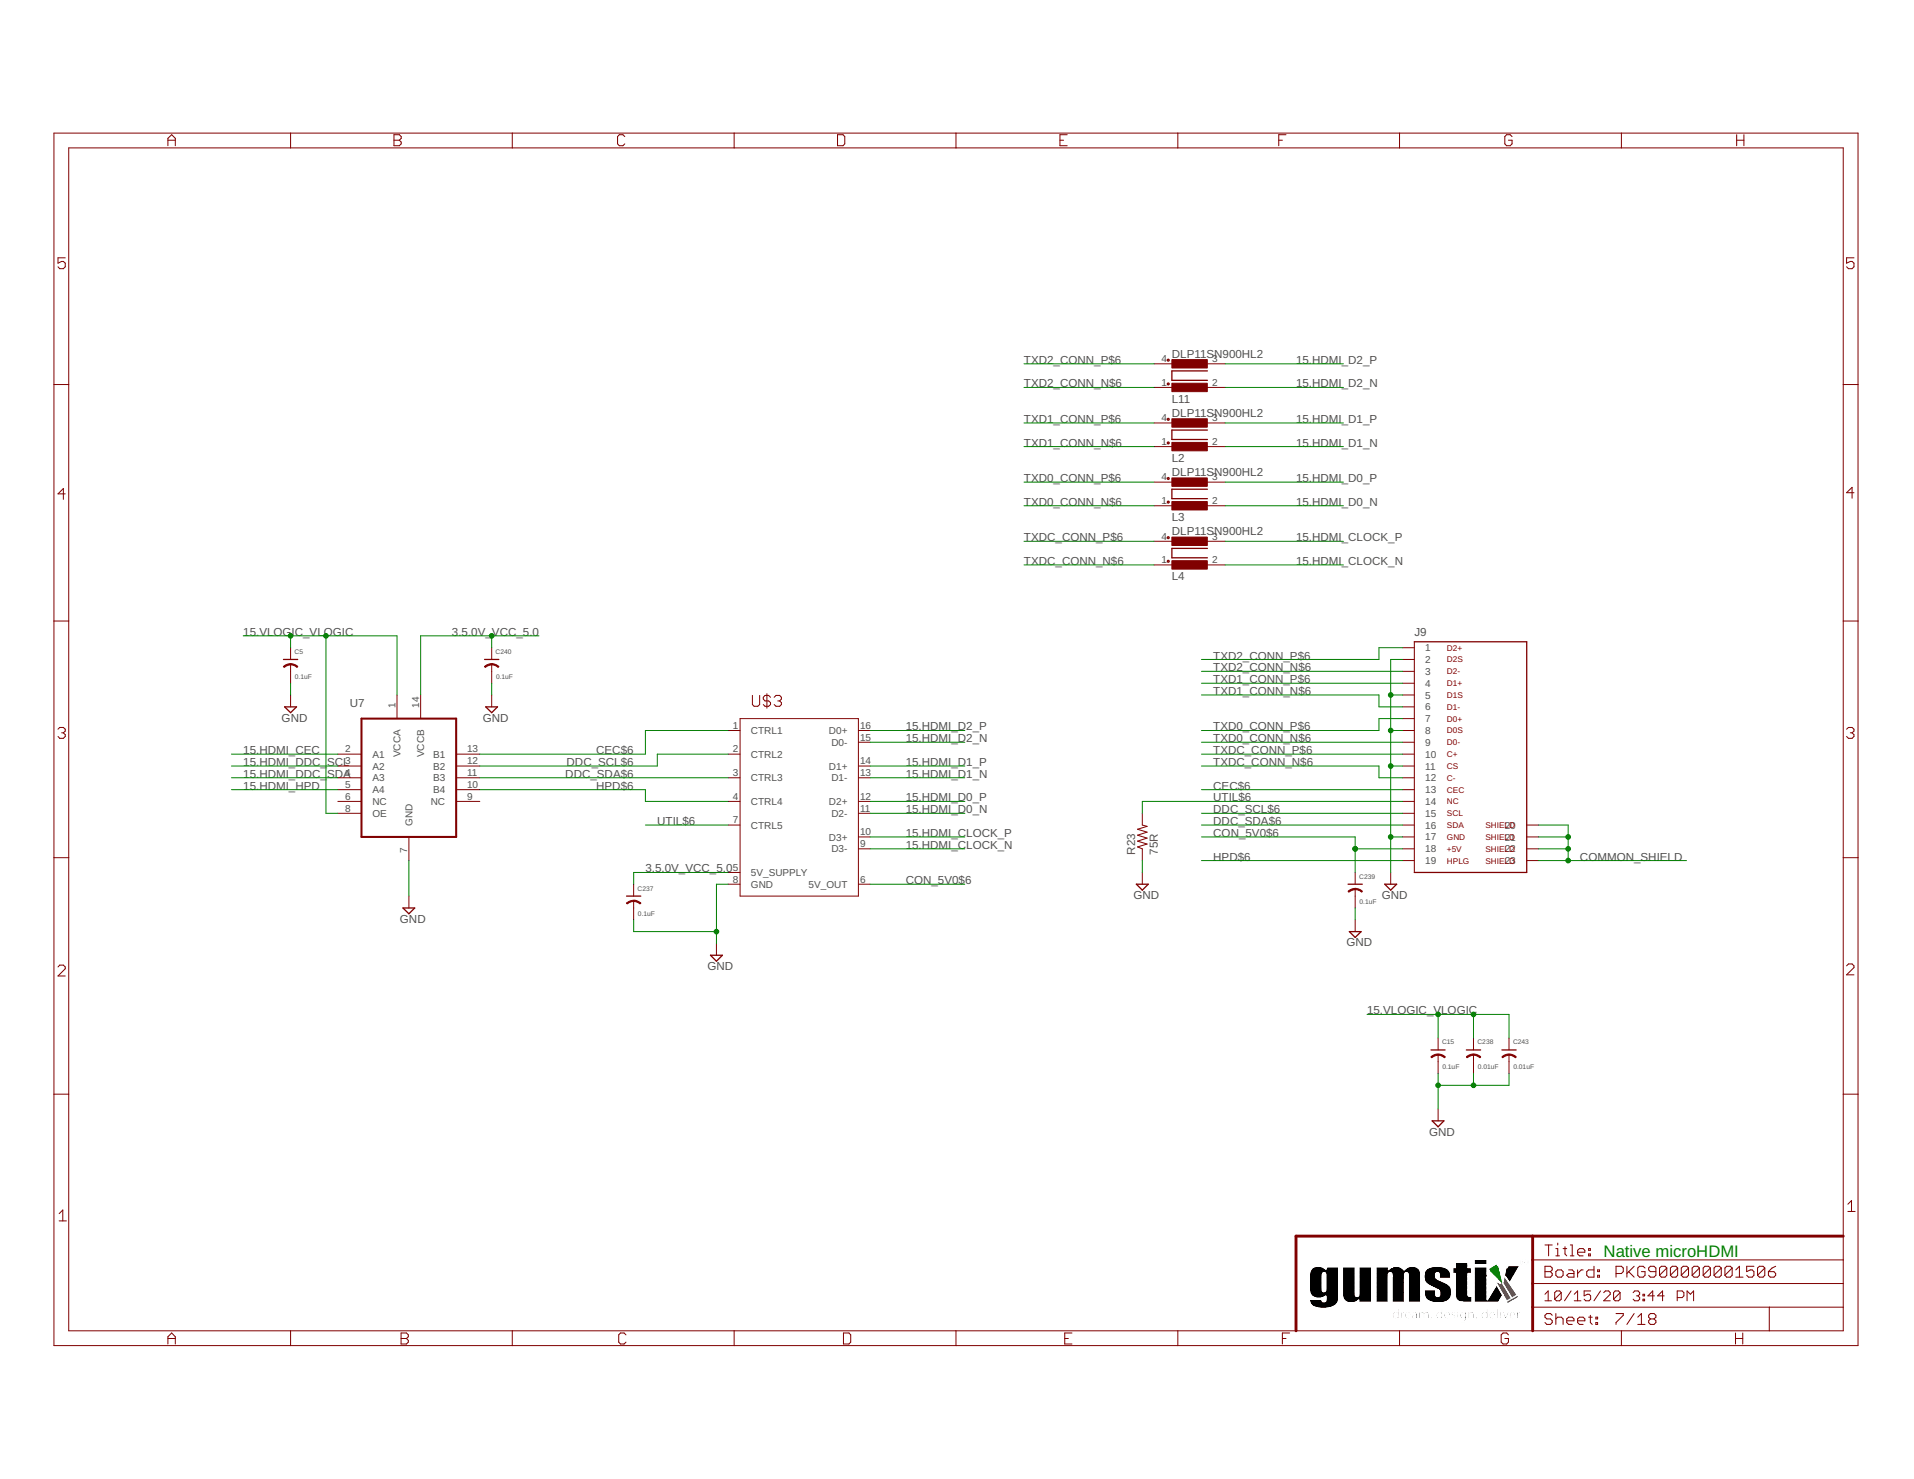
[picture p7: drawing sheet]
<svg xmlns="http://www.w3.org/2000/svg" width="279mm" height="216mm" viewBox="0 0 279 216" stroke-linecap="round" stroke-linejoin="round" font-family="sans-serif">
<defs><g id="words">
<text font-size="2.4" fill="#008000" x="234.1" y="183.5">Native microHDMI</text>
<g font-size="1.7" fill="#505050">
<text x="149.5" y="53.1">TXD2_CONN_P$6</text>
<text x="171.1" y="52.2">DLP11SN900HL2</text>
<text x="189.2" y="53.1">15.HDMI_D2_P</text>
<text x="149.5" y="56.6">TXD2_CONN_N$6</text>
<text x="171.1" y="58.8">L11</text>
<text x="189.2" y="56.6">15.HDMI_D2_N</text>
<text x="149.5" y="65.2">TXD1_CONN_N$6</text>
<text x="149.5" y="61.7">TXD1_CONN_P$6</text>
<text x="171.1" y="60.9">DLP11SN900HL2</text>
<text x="189.2" y="61.7">15.HDMI_D1_P</text>
<text x="189.2" y="65.2">15.HDMI_D1_N</text>
<text x="149.5" y="70.4">TXD0_CONN_P$6</text>
<text x="171.1" y="69.5">DLP11SN900HL2</text>
<text x="171.1" y="67.4">L2</text>
<text x="189.2" y="70.4">15.HDMI_D0_P</text>
<text x="149.5" y="73.8">TXD0_CONN_N$6</text>
<text x="171.1" y="76.1">L3</text>
<text x="189.2" y="73.8">15.HDMI_D0_N</text>
<text x="149.5" y="79">TXDC_CONN_P$6</text>
<text x="149.5" y="82.5">TXDC_CONN_N$6</text>
<text x="171.1" y="78.1">DLP11SN900HL2</text>
<text x="189.2" y="79">15.HDMI_CLOCK_P</text>
<text x="189.2" y="82.5">15.HDMI_CLOCK_N</text>
<text x="171.1" y="84.7">L4</text>
<text x="35.5" y="92.8">15.VLOGIC_VLOGIC</text>
<text x="66" y="92.8">3.5.0V_VCC_5.0</text>
<text x="206.5" y="92.8">J9</text>
<text x="177.1" y="96.3">TXD2_CONN_P$6</text>
<text x="177.1" y="98">TXD2_CONN_N$6</text>
<text x="177.1" y="101.5">TXD1_CONN_N$6</text>
<text x="177.1" y="99.7">TXD1_CONN_P$6</text>
<text x="41.1" y="105.3">GND</text>
<text x="51" y="103.2">U7</text>
<text x="70.5" y="105.3">GND</text>
<text x="132.2" y="106.6">15.HDMI_D2_P</text>
<text x="177.1" y="106.6">TXD0_CONN_P$6</text>
<text x="35.5" y="111.8">15.HDMI_DDC_</text>
<text x="35.5" y="113.5">15.HDMI_DDC_</text>
<text x="35.5" y="110.1">15.HDMI_CEC</text>
<text x="47.7" y="111.8">SCL</text>
<text x="47.7" y="113.5">SDA</text>
<text x="82.5" y="113.5">DDC_SDA$6</text>
<text x="82.7" y="111.8">DDC_SCL$6</text>
<text x="87" y="110.1">CEC$6</text>
<text x="132.2" y="108.4">15.HDMI_D2_N</text>
<text x="132.2" y="111.8">15.HDMI_D1_P</text>
<text x="132.2" y="113.5">15.HDMI_D1_N</text>
<text x="177.1" y="108.4">TXD0_CONN_N$6</text>
<text x="177.1" y="110.1">TXDC_CONN_P$6</text>
<text x="177.1" y="111.8">TXDC_CONN_N$6</text>
<text x="35.5" y="115.3">15.HDMI_HPD</text>
<text x="87" y="115.3">HPD$6</text>
<text x="132.2" y="117">15.HDMI_D0_P</text>
<text x="132.2" y="118.7">15.HDMI_D0_N</text>
<text x="177.1" y="117">UTIL$6</text>
<text x="177.1" y="115.3">CEC$6</text>
<text x="177.1" y="118.7">DDC_SCL$6</text>
<text x="95.9" y="120.4">UTIL$6</text>
<text x="132.2" y="122.2">15.HDMI_CLOCK_P</text>
<text x="132.2" y="123.9">15.HDMI_CLOCK_N</text>
<text x="165.7" y="124.8" transform="rotate(-90 165.7 124.8)">R23</text>
<text x="169" y="124.8" transform="rotate(-90 169 124.8)">75R</text>
<text x="177.1" y="122.2">CON_5V0$6</text>
<text x="177.1" y="125.6">HPD$6</text>
<text x="177.1" y="120.4">DDC_SDA$6</text>
<text x="230.6" y="125.6">COMMON_SHIELD</text>
<text x="94.2" y="127.4">3.5.0V_VCC_5.0</text>
<text x="132.2" y="129.1">CON_5V0$6</text>
<text x="165.5" y="131.2">GND</text>
<text x="201.7" y="131.2">GND</text>
<text x="58.4" y="134.7">GND</text>
<text x="103.3" y="141.6">GND</text>
<text x="196.5" y="138.1">GND</text>
<text x="199.6" y="148.1">15.VLOGIC_VLOGIC</text>
<text x="208.6" y="165.8">GND</text>
</g>
<g font-size="1.5" fill="#505050">
<text x="169.5" y="52.9">4</text>
<text x="177" y="52.9">3</text>
<text x="169.5" y="56.3">1</text>
<text x="177" y="56.3">2</text>
<text x="169.5" y="65">1</text>
<text x="169.5" y="61.5">4</text>
<text x="177" y="65">2</text>
<text x="177" y="61.5">3</text>
<text x="169.5" y="70.1">4</text>
<text x="177" y="70.1">3</text>
<text x="169.5" y="73.6">1</text>
<text x="177" y="73.6">2</text>
<text x="169.5" y="82.2">1</text>
<text x="169.5" y="78.8">4</text>
<text x="177" y="82.2">2</text>
<text x="177" y="78.8">3</text>
<text x="208.1" y="95.1">1</text>
<text x="208.1" y="96.8">2</text>
<text x="208.1" y="98.5">3</text>
<text x="208.1" y="100.2">4</text>
<text x="208.1" y="102">5</text>
<text x="57.7" y="103.3" transform="rotate(-90 57.7 103.3)">1</text>
<text x="61.2" y="103.3" transform="rotate(-90 61.2 103.3)">14</text>
<text x="107" y="106.4">1</text>
<text x="109.6" y="107.2">CTRL1</text>
<text x="121" y="107.2">D0+</text>
<text x="125.5" y="106.4">16</text>
<text x="208.1" y="103.7">6</text>
<text x="208.1" y="105.4">7</text>
<text x="208.1" y="107.2">8</text>
<text x="50.4" y="109.8">2</text>
<text x="50.4" y="111.6">3</text>
<text x="50.4" y="113.3">4</text>
<text x="54.4" y="110.6">A1</text>
<text x="54.4" y="112.3">A2</text>
<text x="58.5" y="110.6" transform="rotate(-90 58.5 110.6)">VCCA</text>
<text x="61.9" y="110.6" transform="rotate(-90 61.9 110.6)">VCCB</text>
<text x="63.2" y="112.3">B2</text>
<text x="63.2" y="110.6">B1</text>
<text x="68.2" y="113.3">11</text>
<text x="68.2" y="111.6">12</text>
<text x="68.2" y="109.8">13</text>
<text x="107" y="109.8">2</text>
<text x="107" y="113.3">3</text>
<text x="109.6" y="110.6">CTRL2</text>
<text x="121" y="112.3">D1+</text>
<text x="121.4" y="108.9">D0-</text>
<text x="125.5" y="108.1">15</text>
<text x="125.5" y="111.6">14</text>
<text x="125.5" y="113.3">13</text>
<text x="208.1" y="108.9">9</text>
<text x="208.1" y="110.6">10</text>
<text x="208.1" y="112.3">11</text>
<text x="50.4" y="115">5</text>
<text x="50.4" y="118.5">8</text>
<text x="50.4" y="116.8">6</text>
<text x="54.4" y="114.1">A3</text>
<text x="54.4" y="115.8">A4</text>
<text x="54.4" y="119.2">OE</text>
<text x="54.4" y="117.5">NC</text>
<text x="62.9" y="117.5">NC</text>
<text x="63.2" y="115.8">B4</text>
<text x="63.2" y="114.1">B3</text>
<text x="68.2" y="115">10</text>
<text x="68.2" y="116.8">9</text>
<text x="107" y="116.8">4</text>
<text x="109.6" y="114.1">CTRL3</text>
<text x="109.6" y="117.5">CTRL4</text>
<text x="121" y="117.5">D2+</text>
<text x="121.4" y="114.1">D1-</text>
<text x="121.4" y="119.2">D2-</text>
<text x="125.5" y="116.8">12</text>
<text x="125.5" y="118.5">11</text>
<text x="208.1" y="114.1">12</text>
<text x="208.1" y="115.8">13</text>
<text x="208.1" y="117.5">14</text>
<text x="208.1" y="119.2">15</text>
<text x="59.4" y="124.6" transform="rotate(-90 59.4 124.6)">7</text>
<text x="60.2" y="120.6" transform="rotate(-90 60.2 120.6)">GND</text>
<text x="107" y="120.2">7</text>
<text x="109.6" y="121">CTRL5</text>
<text x="121" y="122.7">D3+</text>
<text x="121.4" y="124.4">D3-</text>
<text x="125.5" y="121.9">10</text>
<text x="125.5" y="123.7">9</text>
<text x="208.1" y="121">16</text>
<text x="208.1" y="122.7">17</text>
<text x="208.1" y="124.4">18</text>
<text x="219.7" y="121">20</text>
<text x="219.7" y="122.7">21</text>
<text x="219.7" y="124.4">22</text>
<text x="107" y="127.1">5</text>
<text x="107" y="128.8">8</text>
<text x="109.6" y="127.9">5V_SUPPLY</text>
<text x="109.6" y="129.6">GND</text>
<text x="118" y="129.6">5V_OUT</text>
<text x="125.5" y="128.8">6</text>
<text x="208.1" y="126.1">19</text>
<text x="219.7" y="126.1">23</text>
</g>
<g font-size="1.2" fill="#800000">
<text x="211.2" y="95">D2+</text>
<text x="211.2" y="96.7">D2S</text>
<text x="211.2" y="98.4">D2-</text>
<text x="211.2" y="100.2">D1+</text>
<text x="211.2" y="101.9">D1S</text>
<text x="211.2" y="103.6">D1-</text>
<text x="211.2" y="105.3">D0+</text>
<text x="211.2" y="107.1">D0S</text>
<text x="211.2" y="108.8">D0-</text>
<text x="211.2" y="110.5">C+</text>
<text x="211.2" y="112.2">CS</text>
<text x="211.2" y="114">C-</text>
<text x="211.2" y="115.7">CEC</text>
<text x="211.2" y="117.4">NC</text>
<text x="211.2" y="119.2">SCL</text>
<text x="211.2" y="120.9">SDA</text>
<text x="211.2" y="122.6">GND</text>
<text x="211.2" y="124.3">+5V</text>
<text x="216.8" y="120.9">SHIELD</text>
<text x="216.8" y="122.6">SHIELD</text>
<text x="216.8" y="124.3">SHIELD</text>
<text x="211.2" y="126.1">HPLG</text>
<text x="216.8" y="126.1">SHIELD</text>
</g>
<g font-size="1" fill="#505050">
<text x="43" y="95.5">C5</text>
<text x="72.4" y="95.5">C240</text>
<text x="43" y="99.1">0.1uF</text>
<text x="72.4" y="99.1">0.1uF</text>
<text x="93.1" y="130">C237</text>
<text x="198.4" y="128.3">C239</text>
<text x="198.5" y="131.9">0.1uF</text>
<text x="93.1" y="133.7">0.1uF</text>
<text x="210.5" y="152.5">C15</text>
<text x="215.7" y="152.5">C238</text>
<text x="220.9" y="152.5">C243</text>
<text x="210.6" y="156.1">0.1uF</text>
<text x="215.7" y="156.1">0.01uF</text>
<text x="220.9" y="156.1">0.01uF</text>
</g>
</g></defs>
<g fill="none" stroke="#800000" stroke-width=".15">
<path d="M7.9 19.4h263.3v177h-263.3zM42.4 19.4v2.2M57.5 19.7h.8l.3 .2v.3l-.3 .3 .3 .2v.3l-.3 .3h-.8zM74.8 19.4v2.2M91.2 19.9l-.3-.2h-.5l-.3 .2v1.1l.3 .3h.5l.3-.3M107.2 19.4v2.2M122.3 19.7h.8l.2 .2v1.1l-.2 .3h-.8zM139.6 19.4v2.2M155.8 19.7h-1.1v1.6h1.1M171.9 19.4v2.2M187.7 19.7h-1v1.6M204.3 19.4v2.2"/>
<path d="M220.7 19.9l-.2-.2h-.6l-.2 .2v1.1l.2 .3h.6l.2-.3v-.5h-.5M236.7 19.4v2.2M253.5 19.7v1.6M254.6 19.7v1.6M9.5 37.6h-1v.8l.5-.2h.2l.3 .2v.5l-.3 .3h-.5l-.2-.3M10 21.6h259.1v172.7h-259.1zM24.5 21.3v-1.1l.6-.5 .5 .5v1.1M24.5 20.5h1.1M57.5 20.5h.8M154.7 20.5h.6M186.7 20.5h.5M253.5 20.5h1.1"/>
<path d="M270.6 37.6h-1v.8l.5-.2h.3l.2 .2v.5l-.2 .3h-.6l-.2-.3M7.9 56.1h2.1M168.5 56.6h3.4M168.5 53.1h3.4M175.4 56.6h3.4M175.4 53.1h3.4M269.1 56.1h2.1M9.5 72.1h-1l.7-.8v1.6M168.5 65.2h3.4M168.5 61.7h3.4M168.5 73.8h3.4M168.5 70.4h3.4"/>
<path d="M168.5 79h3.4M175.4 65.2h3.4M175.4 61.7h3.4M175.4 73.8h3.4M175.4 70.4h3.4M175.4 79h3.4M270.6 71.9h-1l.8-.8v1.6M7.9 90.7h2.1M42.4 94.6v1.7M42.4 97v2.7M71.8 94.6v1.7M71.8 97v2.7"/>
<path d="M168.5 82.5h3.4M175.4 82.5h3.4M204.7 94.6h1.8M204.7 96.3h1.8M204.7 98h1.8M204.7 99.7h1.8M206.5 93.7v33.7M269.1 90.7h2.1M8.5 106.4l.2-.2h.5l.3 .2v.3l-.3 .3M9 107h.2M9.2 107l.3 .3v.2l-.3 .3h-.5l-.2-.3M42.4 101.5v1.7"/>
<path d="M49.3 110.1h3.5M49.3 111.8h3.5M49.3 113.5h3.5M49.3 115.3h3.5M49.3 117h3.5M49.3 118.7h3.5M58 101.5v3.4M61.4 101.5v3.4M66.6 110.1h3.4M66.6 111.8h3.4M66.6 113.5h3.4M66.6 115.3h3.4"/>
<path d="M66.6 117h3.4M71.8 101.5v1.7M106.3 106.6h1.7M106.3 110.1h1.7M106.3 113.5h1.7M106.3 117h1.7M108 104.9h17.3v25.9h-17.3zM109.8 101.5v1.3l.3 .3h.5l.3-.3v-1.3M112 101.3v2.1M112.5 101.8l-.3-.3h-.5l-.3 .3v.2l.3 .3h.5l.3 .3v.2l-.3 .3h-.5l-.3-.3M113 101.8l.3-.3h.5l.3 .3v.2l-.3 .3M113.5 102.3h.3"/>
<path d="M113.8 102.3l.3 .3v.2l-.3 .3h-.5l-.3-.3M125.3 106.6h1.7M125.3 108.4h1.7M125.3 111.8h1.7M125.3 113.5h1.7M125.3 117h1.7M125.3 118.7h1.7M166.8 118.7v1.7l.6 .2-1.3 .5 1.3 .4-1.3 .4 1.3 .4-1.3 .5 1.3 .4-1.3 .4 .7 .3v1.7M204.7 101.5h1.8M204.7 103.2h1.8M204.7 104.9h1.8M204.7 106.6h1.8"/>
<path d="M204.7 108.4h1.8M204.7 110.1h1.8M204.7 111.8h1.8M204.7 113.5h1.8M204.7 115.3h1.8M204.7 117h1.8M204.7 118.7h1.8M269.6 106.4l.2-.2h.6l.2 .2v.3l-.2 .3M270.1 107h.3M270.4 107l.2 .3v.2l-.2 .3h-.6l-.2-.3M7.9 125.2h2.1M59.7 122.2v3.4"/>
<path d="M59.7 130.8v1.7M92.5 129.1v1.7M92.5 131.5v2.8M104.6 137.7v1.7M106.3 120.4h1.7M106.3 129.1h1.7M106.3 127.4h1.7M125.3 122.2h1.7M125.3 123.9h1.7M125.3 129.1h1.7M166.8 127.4v1.7M197.8 127.4v1.7"/>
<path d="M197.8 129.8v2.7M197.8 134.3v1.7M203 127.4v1.7M204.7 120.4h1.8M204.7 122.2h1.8M204.7 123.9h1.8M204.7 125.6h1.8M222.9 120.4h1.7M222.9 122.2h1.7M222.9 123.9h1.7M222.9 125.6h1.7M269.1 125.2h2.1"/>
<path d="M7.9 159.7h2.1M8.5 141.2l.2-.3h.5l.3 .3v.2l-1 1.1h1M209.9 151.5v1.8M209.9 153.9v2.8M215.1 151.5v1.8M215.1 153.9v2.8M220.3 151.5v1.8M220.3 153.9v2.8M269.1 159.7h2.1M269.6 141l.2-.3h.6l.2 .3v.2l-1 1.1h1M8.6 177.2l.6-.6v1.6M8.6 178.2h1.1"/>
<path d="M209.9 161.9v1.7M269.7 175.8l.6-.5v1.5M269.7 176.8h1.1M24.5 196.2v-1.1l.6-.5 .5 .5v1.1M24.5 195.4h1.1M42.4 194.3v2.1M58.5 195.4h.8M58.5 194.6h.8l.3 .3v.2l-.3 .3 .3 .3v.2l-.3 .3h-.8zM74.8 194.3v2.1M91.4 194.9l-.3-.3h-.5l-.3 .3v1l.3 .3h.5l.3-.3M107.2 194.3v2.1M123.1 194.6h.8l.3 .3v1l-.3 .3h-.8z"/>
<path d="M139.6 194.3v2.1M155.4 195.4h.6M156.5 194.6h-1.1v1.6h1.1M171.9 194.3v2.1M187.2 195.4h.5M188.3 194.6h-1.1v1.6M204.3 194.3v2.1M220.2 194.9l-.3-.3h-.5l-.3 .3v1l.3 .3h.5l.3-.3v-.5h-.5M223.7 190.8h45.4M223.7 187.4h45.4M223.7 183.9h45.4M225.5 184.8h.8l.3 .3v.3l-.3 .2 .3 .3v.3l-.3 .2h-.8z"/>
<path d="M225.5 185.6h.8M225.5 188.9l.5-.5v1.5M225.5 189.9h1M225.5 181.7h1.1M226.1 181.7v1.6M226.6 192l-.3-.3h-.5l-.3 .3v.3l.3 .2h.5l.3 .3v.3l-.3 .2h-.5l-.3-.2M227.1 185.6l.3-.2h.5l.3 .2v.6l-.3 .2h-.5l-.3-.2zM227.1 191.7v1.6M227.1 192.5l.3-.2h.5l.3 .2v.8M227.1 182.3h.3v1M227.1 183.3h.5M227.4 181.5v.2"/>
<path d="M227.9 188.7v1l-.2 .2h-.5l-.3-.2M227.9 188.7l-.2-.3h-.5l-.3 .3v1M227.9 188.7l-1 1M228.2 182.3h.5M228.5 182v1l.2 .3M228.7 192.8h1.1v-.3l-.3-.2h-.5l-.3 .2v.6l.3 .2h.5M229 185.4h.5l.3 .2v.8h-.8l-.3-.2 .3-.3h.8M229.2 181.7h.3v1.6M229.2 183.3h.6M229.3 188.4l-.9 1.5M229.8 189.9h1M229.8 188.9l.5-.5v1.5"/>
<path d="M230.3 182.8h1.1v-.3l-.3-.2h-.5l-.3 .2v.5l.3 .3h.5M230.3 185.4v1M230.3 192.8h1.1v-.3l-.3-.2h-.5l-.3 .2v.6l.3 .2h.5M231.1 185.4h-.3l-.5 .5M231.9 192.3h.5M231.9 182.3h.3v.2h-.3zM231.9 183h.3v.3h-.3zM232.2 192v1.1l.2 .2M232.2 188.4h-1v.8l.8-.3 .2 .3v.5l-.2 .2h-.5l-.3-.2M232.7 184.8v1.6h-.8l-.3-.2v-.6l.3-.2h.8M233 193.1h.2v.2h-.2zM233 192.3h.2v.2h-.2z"/>
<path d="M233.2 186.2h.3v.2h-.3zM233.2 185.4h.3v.2h-.3zM233.6 188.4l-.9 1.5M234.1 188.7l.3-.3h.4l.3 .3v.2l-1 1h1M235.9 185.9h.8l.3-.3v-.5l-.3-.3h-.8v1.6M235.9 191.7h1.1v.3l-1.1 1.1v.2M236.5 188.7v1l-.2 .2h-.5l-.3-.2M236.5 188.7l-.2-.3h-.5l-.3 .3v1M236.5 188.7l-1 1M236.7 194.3v2.1M237.5 184.8v1.6M237.7 185.6l.8 .8"/>
<path d="M238.4 188.7l.2-.3h.5l.3 .3v.2l-.3 .3M238.5 184.8l-1 1.1M238.5 191.7l-1 1.6M238.9 189.2h.2M239.1 192.3l.5-.6v1.6M239.1 193.3h1M239.1 189.2l.3 .2v.3l-.3 .2h-.5l-.2-.2M239.8 189.7h.3v.2h-.3zM239.8 188.9h.3v.3h-.3zM240.1 185.1l-.2-.3h-.6l-.2 .3v1.1l.2 .2h.6l.2-.2v-.6h-.5M240.9 192.5l-.2-.2v-.3l.2-.3h.5l.3 .3v.3l-.3 .2M240.9 192.5l-.2 .3v.3l.2 .2h.5l.3-.2v-.3l-.3-.3"/>
<path d="M240.9 192.5h.5M241.5 189.2h-.9l.7-.8v1.5M241.7 185.6h-.8l-.2-.2v-.3l.2-.3h.5l.3 .3v1.1l-.3 .2h-.5l-.2-.2M242.9 189.2h-.9l.7-.8v1.5M243.3 185.1l-.2-.3h-.6l-.2 .3v1.1M243.3 185.1v1.1l-.2 .2h-.6l-.2-.2M243.3 185.1l-1 1.1M244.8 189.4h.8l.2-.2v-.5l-.2-.3h-.8v1.5M244.9 185.1l-.3-.3h-.5l-.3 .3v1.1M244.9 185.1v1.1l-.3 .2h-.5l-.3-.2M244.9 185.1l-1.1 1.1M246.3 189.9v-1.5l.5 .5 .4-.5v1.5"/>
<path d="M246.5 185.1l-.3-.3h-.5l-.3 .3v1.1M246.5 185.1v1.1l-.3 .2h-.5l-.3-.2M246.5 185.1l-1.1 1.1M248.1 185.1l-.3-.3h-.5l-.3 .3v1.1M248.1 185.1v1.1l-.3 .2h-.5l-.3-.2M248.1 185.1l-1.1 1.1M249.7 185.1l-.3-.3h-.5l-.3 .3v1.1M249.7 185.1v1.1l-.3 .2h-.5l-.3-.2M249.7 185.1l-1.1 1.1M251.3 185.1l-.3-.3h-.5l-.3 .3v1.1M251.3 185.1v1.1l-.3 .2h-.5l-.3-.2M251.3 185.1l-1.1 1.1"/>
<path d="M252.9 185.1l-.3-.3h-.5l-.3 .3v1.1M252.9 185.1v1.1l-.3 .2h-.5l-.3-.2M252.9 185.1l-1.1 1.1M253.3 195.4h1.1M253.3 194.6v1.6M253.4 186.4h1M253.4 185.4l.5-.6v1.6M254.4 194.6v1.6M256 184.8h-1v.8l.5-.2h.3l.2 .2v.6l-.2 .2h-.6l-.2-.2M257.6 185.1l-.2-.3h-.6l-.2 .3v1.1M257.6 185.1v1.1l-.2 .2h-.6l-.2-.2M257.6 185.1l-1 1.1"/>
<path d="M258.1 185.6h.9l.2 .3v.3l-.2 .2h-.6l-.3-.2zM258.3 190.8v3.5M259.2 184.8l-.5 .3-.6 .5"/>
</g>
<path d="M223.7 180.4v13.9M269.1 180.4h-79.9v13.9" fill="none" stroke="#800000" stroke-width=".42"/>
<g fill="none" stroke="#800000" stroke-width=".19">
<path d="M176.3 54.1h-5.2v1.4h5.2M176.3 62.8h-5.2v1.4h5.2M176.3 71.4h-5.2v1.4h5.2M41.4 96.3h2.1M70.7 96.3h2.1M176.3 80.1h-5.2v1.3h5.2M206.5 93.7h16.4v33.7h-16.4M41.6 103.2h1.7l-.9 .8zM70.9 103.2h1.7l-.8 .8zM58.8 132.5h1.7l-.8 .9zM91.5 130.8h2M103.7 139.4h1.8l-.9 .9z"/>
<path d="M165.9 129.1h1.7l-.8 .8zM196.8 129.1h2.1M197 136h1.7l-.9 .8zM202.1 129.1h1.8l-.9 .8zM208.9 153.3h2M214.1 153.3h2M219.2 153.3h2.1M209.1 163.6h1.7l-.9 .9z"/>
</g>
<g fill="#800000" stroke="#800000" stroke-width=".15">
<path d="M209.9 153.9l.7 .1 .4 .3-.1 .1-.7-.3-.3-.1z" fill-rule="evenodd"/>
<path d="M208.9 154.3l.6-.4h.4v.1l-.9 .4z" fill-rule="evenodd"/>
<path d="M197.8 129.7l.7 .2 .4 .2-.1 .1-.3-.2-.7-.1z" fill-rule="evenodd"/>
<path d="M196.8 130.1l.6-.3 .4-.1v.2l-.9 .3z" fill-rule="evenodd"/>
<path d="M215.1 153.9h.4l.7 .4-.2 .1-.6-.3-.3-.1z" fill-rule="evenodd"/>
<path d="M214.1 154.3l.6-.4h.4v.1l-.9 .4z" fill-rule="evenodd"/>
<path d="M220.3 153.9l.7 .1 .3 .3-.1 .1-.6-.3-.3-.1z" fill-rule="evenodd"/>
<path d="M219.4 154.2l.5-.3h.4v.1l-.9 .4-.2-.1z" fill-rule="evenodd"/>
<path d="M92.5 131.4l.4 .1 .7 .3-.2 .2-.6-.4h-.3z" fill-rule="evenodd"/>
<path d="M91.4 131.8l.4-.2 .7-.2v.2h-.3l-.6 .4z" fill-rule="evenodd"/>
<path d="M42.4 96.9l.7 .1 .4 .3-.2 .1-.5-.3-.4-.1z" fill-rule="evenodd"/>
<path d="M41.4 97.3l.3-.3 .7-.1v.1l-.9 .4z" fill-rule="evenodd"/>
<path d="M71.8 96.9l.7 .1 .3 .3-.1 .1-.6-.3-.3-.1z" fill-rule="evenodd"/>
<path d="M70.7 97.3l.4-.3 .7-.1v.1l-1 .4z" fill-rule="evenodd"/>
</g>
<g fill="none" stroke="#800000" stroke-width=".3">
<path d="M52.8 104.9h13.8v17.3h-13.8z"/>
<circle cx="170.5" cy="56" r=".08"/>
<circle cx="170.5" cy="52.6" r=".08"/>
<circle cx="170.5" cy="78.5" r=".08"/>
<circle cx="170.5" cy="73.3" r=".08"/>
<circle cx="170.5" cy="61.2" r=".08"/>
<circle cx="170.5" cy="69.8" r=".08"/>
<circle cx="170.5" cy="64.7" r=".08"/>
<circle cx="170.5" cy="81.9" r=".08"/>
</g>
<g fill="#800000" stroke="#800000" stroke-width=".15">
<path d="M171.1 55.9h5.1v1.3h-5.1z"/>
<path d="M171.1 52.5h5.1v1.2h-5.1z"/>
<path d="M171.1 64.6h5.1v1.2h-5.1z"/>
<path d="M171.1 61.1h5.1v1.3h-5.1z"/>
<path d="M171.1 73.2h5.1v1.2h-5.1z"/>
<path d="M171.1 69.8h5.1v1.2h-5.1z"/>
<path d="M171.1 81.9h5.1v1.2h-5.1z"/>
<path d="M171.1 78.4h5.1v1.2h-5.1z"/>
</g>
<g fill="none" stroke="#008000" stroke-width=".15">
<path d="M149.5 53.1h19M149.5 56.6h19M178.8 53.1h17.3M178.8 56.6h17.3M149.5 65.2h19M149.5 70.4h19M149.5 73.8h19M149.5 79h19M149.5 61.7h19M178.8 65.2h17.3M178.8 70.4h17.3M178.8 73.8h17.3"/>
<path d="M178.8 79h17.3M178.8 61.7h17.3M35.5 92.8h22.5v8.7M42.4 92.8v1.8M42.4 99.7v1.8M47.6 92.8v25.9h1.7M71.8 92.8v1.8M71.8 99.7v1.8M78.7 92.8h-17.3v8.7M149.5 82.5h19M175.4 98h29.3M175.4 99.7h29.3"/>
<path d="M178.8 82.5h17.3M204.7 96.3h-1.7v31.1M204.7 94.6h-3.4v1.7h-25.9M33.8 111.8h15.5M33.8 110.1h15.5M33.8 113.5h15.5M33.8 115.3h15.5M70 113.5h36.3M70 115.3h24.2v1.7h12.1M106.3 110.1h-10.4v1.7h-25.9M106.3 106.6h-12.1v3.5h-24.2M127 111.8h13.8"/>
<path d="M127 106.6h13.8M127 118.7h13.8M127 108.4h13.8M127 113.5h13.8M127 117h13.8M175.4 111.8h25.9v1.7h3.4M175.4 101.5h25.9v1.7h3.4M175.4 118.7h29.3M175.4 108.4h29.3M175.4 110.1h29.3M175.4 115.3h29.3M203 111.8h1.7"/>
<path d="M203 106.6h1.7M203 101.5h1.7M204.7 104.9h-3.4v1.7h-25.9M204.7 117h-37.9v1.7M59.7 125.6v5.2M92.5 134.3v1.7h12.1M94.2 120.4h12.1M106.3 129.1h-1.7v8.6M106.3 127.4h-13.8v1.7M127 122.2h13.8M127 129.1h13.8M127 123.9h13.8"/>
<path d="M166.8 125.6v1.8M175.4 122.2h22.4v5.2M175.4 125.6h29.3M175.4 120.4h29.3M197.8 132.5v1.8M197.8 123.9h6.9M203 122.2h1.7M224.6 122.2h4.3M224.6 120.4h4.3v5.2M224.6 125.6h21.6M224.6 123.9h4.3M199.6 148.1h20.7v3.4"/>
<path d="M209.9 148.1v3.4M209.9 156.7v5.2M215.1 148.1v3.4M215.1 156.7v1.7M220.3 156.7v1.7h-10.4"/>
</g>
<g fill="#008000" stroke="#008000" stroke-width=".15">
<circle cx="215.1" cy="158.4" r=".34"/>
<circle cx="209.9" cy="158.4" r=".34"/>
<circle cx="203" cy="122.2" r=".34"/>
<circle cx="203" cy="101.5" r=".34"/>
<circle cx="203" cy="106.6" r=".34"/>
<circle cx="203" cy="111.8" r=".34"/>
<circle cx="104.6" cy="136" r=".34"/>
<circle cx="209.9" cy="148.1" r=".34"/>
<circle cx="215.1" cy="148.1" r=".34"/>
<circle cx="42.4" cy="92.8" r=".34"/>
<circle cx="47.6" cy="92.8" r=".34"/>
<circle cx="228.9" cy="123.9" r=".34"/>
<circle cx="228.9" cy="122.2" r=".34"/>
<circle cx="228.9" cy="125.6" r=".34"/>
<circle cx="71.8" cy="92.8" r=".34"/>
<circle cx="197.8" cy="123.9" r=".34"/>
</g>
<g fill="#000" stroke="#000" stroke-width=".15">
<path d="M191.2 189.8l1.8 .1zM191.2 189.8h1.8zM191.2 189.7l1.8 .1zM191.2 188.3l1.8 .1zM191.2 188.3h1.8zM191.2 188.2l1.8 .1zM191.2 188.2h1.8zM191.2 188.1l1.8 .1zM191.2 188.1h1.8zM191.2 188l1.8 .1zM191.2 188h1.8zM191.2 187.9l1.8 .1z"/>
<path d="M191.2 187.9h1.8zM191.2 187.8l1.8 .1zM191.2 187.8h1.8zM191.2 187.7l1.8 .1zM191.2 187.7h1.8zM191.2 187.6l1.8 .1zM191.2 187.6h1.8zM191.2 187.5l1.8 .1zM191.2 187.5h1.8zM191.2 187.4l1.8 .1zM191.2 187.4h1.8zM191.2 187.3l1.8 .1z"/>
<path d="M191.2 187.3h1.8zM191.2 187.2l1.8 .1zM191.2 187.2h1.8zM191.2 187.1l1.8 .1zM191.2 187.1h1.8zM191.2 187l1.8 .1zM191.2 187h1.8zM191.2 186.9l1.8 .1zM191.2 186.9h1.8zM191.2 186.8l1.8 .1zM191.2 186.8h1.8zM191.2 186.7l1.8 .1z"/>
<path d="M191.2 186.7h1.8zM191.2 186.6l1.8 .1zM191.2 186.6h1.8zM191.2 186.5l1.8 .1zM191.2 186.5h1.8zM191.2 186.4l1.8 .1zM191.2 186.4h1.8zM191.2 186.3l1.8 .1zM191.2 186.3h1.8zM191.2 186.2l1.8 .1zM191.2 186.2h1.8zM191.2 186.1l1.8 .1z"/>
<path d="M191.2 186.1h1.8zM191.2 186l1.8 .1zM191.2 186h1.8zM191.2 190l2 .1zM191.2 188.6l4.2 .1zM191.2 188.6h4.2zM191.2 188.6h1.9zM191.2 188.5l1.9 .1zM191.2 185.8h1.9zM191.2 185.8h2zM191.2 185.7l4.2 .1zM191.2 190h1.9z"/>
<path d="M191.2 189.9l1.8 .1zM191.2 189.9h1.8zM191.2 188.5h1.9zM191.2 188.4l1.8 .1zM191.2 188.4h1.8zM191.2 185.9l1.8 .1zM191.2 185.9h1.9zM191.2 185.8l1.9 .1zM191.2 190.1l4.1 .1zM191.2 190.1h4.1zM191.2 188.7l4.2 .1zM191.2 188.7h4.2z"/>
<path d="M191.2 185.7h4.2zM191.2 185.6l4.2 .1zM191.2 185.6h4.2zM191.3 190.2h3.9zM191.3 190.2l3.9 .1zM191.3 188.8l4.1 .1zM191.3 188.8h4.1zM191.3 185.5l4.1 .1zM191.3 185.5h4.1zM191.3 190.3l3.8 .1zM191.3 190.3h3.9zM191.3 188.9l4.1 .1z"/>
<path d="M191.3 188.9h4.1zM191.3 185.4l4.1 .1zM191.3 185.4h4.1zM191.4 190.4h3.7zM191.4 189h4zM191.4 185.4h4zM191.4 185.3l4 .1zM191.4 190.4l3.6 .1zM191.4 190.4l3.7 .1zM191.4 189l4 .1zM191.4 185.3h2.1zM191.4 185.2l2.1 .1z"/>
<path d="M191.5 190.5h3.5zM191.5 189.1h3.9zM191.5 190.5l3.4 .1zM191.5 185.2h1.9zM191.5 189.1l2 .1zM191.5 189.1l3.9 .1zM191.5 190.6h3.4zM191.5 185.1l1.8 .1zM191.5 189.2h2zM191.6 190.6h3.2zM191.6 185.1h1.7zM191.6 190.6l3.2 .1z"/>
<path d="M191.6 189.2l1.8 .1zM191.6 185.1h1.6zM191.7 185l1.5 .1zM191.7 189.3h1.6zM191.7 190.7h3zM191.7 189.3l1.6 .1zM191.7 185h1.4zM191.8 190.7l2.8 .1zM191.8 184.9l1.2 .1zM191.8 189.3l1.4 .1zM191.9 190.8h2.6zM191.9 189.4h1.2z"/>
<path d="M191.9 184.9h1zM192 190.8h2.4zM192 189.4l1 .1zM192.1 190.8l2.1 .1zM192.1 184.9h.6zM192.2 190.9h1.9zM192.3 189.5h.5zM192.5 190.9h1.4zM192.9 190.9l.5 .1zM193.3 190l2 .1zM193.4 188.6h2zM193.4 190h1.9z"/>
<path d="M193.4 188.5l2 .1zM193.4 185.8h2zM193.5 189.9l1.8 .1zM193.5 188.5h1.9zM193.5 185.8h1.9zM193.5 189.9h1.8zM193.5 188.4l1.9 .1zM193.5 188.4h1.9zM193.5 188.3l1.9 .1zM193.5 188.3h1.9zM193.5 185.9l1.9 .1zM193.5 185.9h1.9z"/>
<path d="M193.5 185.8l1.9 .1zM193.6 189.9h1.7zM193.6 189.8l1.7 .1zM193.6 189.8h1.7zM193.6 189.7l1.7 .1zM193.6 188.2l1.8 .1zM193.6 188.2h1.8zM193.6 188.1l1.8 .1zM193.6 188.1h1.8zM193.6 188l1.8 .1zM193.6 188h1.8zM193.6 187.9l1.8 .1z"/>
<path d="M193.6 187.9h1.8zM193.6 187.8l1.8 .1zM193.6 187.8h1.8zM193.6 187.7l1.8 .1zM193.6 187.7h1.8zM193.6 187.6l1.8 .1zM193.6 187.6h1.8zM193.6 187.5l1.8 .1zM193.6 187.5h1.8zM193.6 187.4l1.8 .1zM193.6 187.4h1.8zM193.6 187.3l1.8 .1z"/>
<path d="M193.6 187.3h1.8zM193.6 187.2l1.8 .1zM193.6 187.2h1.8zM193.6 187.1l1.8 .1zM193.6 187.1h1.8zM193.6 187l1.8 .1zM193.6 187h1.8zM193.6 186.9l1.8 .1zM193.6 186.9h1.8zM193.6 186.8l1.8 .1zM193.6 186.8h1.8zM193.6 186.7l1.8 .1z"/>
<path d="M193.6 186.7h1.8zM193.6 186.6l1.8 .1zM193.6 186.6h1.8zM193.6 186.5l1.8 .1zM193.6 186.5h1.8zM193.6 186.4l1.8 .1zM193.6 186.4h1.8zM193.6 186.3l1.8 .1zM193.6 186.3h1.8zM193.6 186.2l1.8 .1zM193.6 186.2h1.8zM193.6 186.1l1.8 .1z"/>
<path d="M193.6 186.1h1.8zM193.6 186l1.8 .1zM193.6 186h1.8zM193.6 185.3h1.8zM193.6 189.7h1.8zM193.6 189.6l1.8 .1zM193.6 189.6h1.8zM193.6 189.5l1.8 .1zM193.6 189.5h1.8zM193.6 189.4l1.8 .1zM193.6 189.4h1.8zM193.6 189.3l1.8 .1z"/>
<path d="M193.6 189.3h1.8zM193.6 189.2l1.8 .1zM193.6 189.2h1.8zM193.6 189.1l1.8 .1zM193.6 185.2l1.8 .1zM193.6 185.2h1.8zM193.7 185.1l1.7 .1zM193.7 185.1h1.7zM193.7 185l1.7 .1zM193.7 185h1.7zM193.7 184.9l1.7 .1zM196 189l1.9 .1z"/>
<path d="M196 189h1.9zM196 188.9l1.8 .1zM196 188.9h1.8zM196 188.8l1.8 .1zM196 188.8h1.8zM196 188.7l1.8 .1zM196 188.7h1.8zM196 188.6l1.8 .1zM196 188.6h1.8zM196 188.5l1.8 .1zM196 188.5h1.8zM196 188.4l1.8 .1z"/>
<path d="M196 188.4h1.8zM196 188.3l1.8 .1zM196 188.3h1.8zM196 188.2l1.8 .1zM196 188.2h1.8zM196 188.1l1.8 .1zM196 188.1h1.8zM196 188l1.8 .1zM196 188h1.8zM196 187.9l1.8 .1zM196 187.9h1.8zM196 187.8l1.8 .1z"/>
<path d="M196 187.8h1.8zM196 187.7l1.8 .1zM196 187.7h1.8zM196 187.6l1.8 .1zM196 187.6h1.8zM196 187.5l1.8 .1zM196 187.5h1.8zM196 187.4l1.8 .1zM196 187.4h1.8zM196 187.3l1.8 .1zM196 187.3h1.8zM196 187.2l1.8 .1z"/>
<path d="M196 187.2h1.8zM196 187.1l1.8 .1zM196 187.1h1.8zM196 187l1.8 .1zM196 187h1.8zM196 186.9l1.8 .1zM196 186.9h1.8zM196 186.8l1.8 .1zM196 186.8h1.8zM196 186.7l1.8 .1zM196 186.7h1.8zM196 186.6l1.8 .1z"/>
<path d="M196 186.6h1.8zM196 186.5l1.8 .1zM196 186.5h1.8zM196 186.4l1.8 .1zM196 186.4h1.8zM196 186.3l1.8 .1zM196 186.3h1.8zM196 186.2l1.8 .1zM196 186.2h1.8zM196 186.1l1.8 .1zM196 186.1h1.8zM196 186l1.8 .1z"/>
<path d="M196 186h1.8zM196 185.9l1.8 .1zM196 185.9h1.8zM196 185.8l1.8 .1zM196 185.8h1.8zM196 185.7l1.8 .1zM196 185.7h1.8zM196 185.6l1.8 .1zM196 185.6h1.8zM196 185.5l1.8 .1zM196 185.5h1.8zM196 185.4l1.8 .1z"/>
<path d="M196 185.4h1.8zM196 185.3l1.8 .1zM196 185.3h1.8zM196 185.2l1.8 .1zM196 185.2h1.8zM196 185.1l1.8 .1zM196 185.1h1.8zM196 185l1.8 .1zM196 185h1.8zM196 184.9l1.8 .1zM196 189.3l4.2 .1zM196 189.3h4.2z"/>
<path d="M196 189.2l2 .1zM196 189.2h1.9zM196 189.1l1.9 .1zM196 189.1h1.9zM196.1 189.5h4.1zM196.1 189.4l4.1 .1zM196.1 189.4h4.1zM196.1 189.6h4.1zM196.1 189.5l4.1 .1zM196.2 189.7h4zM196.2 189.6l4 .1zM196.2 189.7l2.1 .1z"/>
<path d="M196.2 189.7h2.2zM196.2 189.8h2.1zM196.3 189.8h1.9zM196.3 189.8l1.9 .1zM196.3 189.9h1.9zM196.4 189.9h1.7zM196.4 189.9l1.7 .1zM196.5 190h1.5zM196.6 190l1.3 .1zM196.7 190.1h1.1zM196.8 190.1h.9zM197 190.1l.5 .1z"/>
<path d="M198.2 189.2l2 .1zM198.3 189.2h1.9zM198.3 189.1l1.9 .1zM198.4 190l1.8 .1zM198.4 190h1.8zM198.4 189.9l1.8 .1zM198.4 189.9h1.8zM198.4 189.8l1.8 .1zM198.4 189.1l1.8 .1zM198.4 189.1h1.8zM198.4 189l1.8 .1zM198.4 189h1.8z"/>
<path d="M198.4 189.8h1.8zM198.4 189.7l1.8 .1zM198.4 189.7h1.8zM198.4 188.9l1.8 .1zM198.4 188.9h1.8zM198.4 188.8l1.8 .1zM198.4 188.8h1.8zM198.4 188.7l1.8 .1zM198.4 188.7h1.8zM198.4 188.6l1.8 .1zM198.4 188.6h1.8zM198.4 188.5l1.8 .1z"/>
<path d="M198.4 188.5h1.8zM198.4 188.4l1.8 .1zM198.4 188.4h1.8zM198.4 188.3l1.8 .1zM198.4 188.3h1.8zM198.4 188.2l1.8 .1zM198.4 188.2h1.8zM198.4 188.1l1.8 .1zM198.4 188.1h1.8zM198.4 188l1.8 .1zM198.4 188h1.8zM198.4 187.9l1.8 .1z"/>
<path d="M198.4 187.9h1.8zM198.4 187.8l1.8 .1zM198.4 187.8h1.8zM198.4 187.7l1.8 .1zM198.4 187.7h1.8zM198.4 187.6l1.8 .1zM198.4 187.6h1.8zM198.4 187.5l1.8 .1zM198.4 187.5h1.8zM198.4 187.4l1.8 .1zM198.4 187.4h1.8zM198.4 187.3l1.8 .1z"/>
<path d="M198.4 187.3h1.8zM198.4 187.2l1.8 .1zM198.4 187.2h1.8zM198.4 187.1l1.8 .1zM198.4 187.1h1.8zM198.4 187l1.8 .1zM198.4 187h1.8zM198.4 186.9l1.8 .1zM198.4 186.9h1.8zM198.4 186.8l1.8 .1zM198.4 186.8h1.8zM198.4 186.7l1.8 .1z"/>
<path d="M198.4 186.7h1.8zM198.4 186.6l1.8 .1zM198.4 186.6h1.8zM198.4 186.5l1.8 .1zM198.4 186.5h1.8zM198.4 186.4l1.8 .1zM198.4 186.4h1.8zM198.4 186.3l1.8 .1zM198.4 186.3h1.8zM198.4 186.2l1.8 .1zM198.4 186.2h1.8zM198.4 186.1l1.8 .1z"/>
<path d="M198.4 186.1h1.8zM198.4 186l1.8 .1zM198.4 186h1.8zM198.4 185.9l1.8 .1zM198.4 185.9h1.8zM198.4 185.8l1.8 .1zM198.4 185.8h1.8zM198.4 185.7l1.8 .1zM198.4 185.7h1.8zM198.4 185.6l1.8 .1zM198.4 185.6h1.8zM198.4 185.5l1.8 .1z"/>
<path d="M198.4 185.5h1.8zM198.4 185.4l1.8 .1zM198.4 185.4h1.8zM198.4 185.3l1.8 .1zM198.4 185.3h1.8zM198.4 185.2l1.8 .1zM198.4 185.2h1.8zM198.4 185.1l1.8 .1zM198.4 185.1h1.8zM198.4 185l1.8 .1zM198.4 185h1.8zM198.4 184.9l1.8 .1z"/>
<path d="M200.9 185.8l1.8 .1zM200.9 185.8h1.9zM200.9 185.7h6.4zM200.9 185.6l6.4 .1zM200.9 185.6h6.4zM200.9 185.5l6.4 .1zM200.9 185.5h6.4zM200.9 185.4l6.4 .1zM200.9 185.4h4.1zM200.9 190l1.7 .1zM200.9 190h1.7zM200.9 189.9l1.7 .1z"/>
<path d="M200.9 189.9h1.7zM200.9 189.8l1.7 .1zM200.9 189.8h1.7zM200.9 189.7l1.7 .1zM200.9 189.7h1.7zM200.9 189.6l1.7 .1zM200.9 189.6h1.7zM200.9 189.5l1.7 .1zM200.9 189.5h1.7zM200.9 189.4l1.7 .1zM200.9 189.4h1.7zM200.9 189.3l1.7 .1z"/>
<path d="M200.9 189.3h1.7zM200.9 189.2l1.7 .1zM200.9 189.2h1.7zM200.9 189.1l1.7 .1zM200.9 189.1h1.7zM200.9 189l1.7 .1zM200.9 189h1.7zM200.9 188.9l1.7 .1zM200.9 188.9h1.7zM200.9 188.8l1.7 .1zM200.9 188.8h1.7zM200.9 188.7l1.7 .1z"/>
<path d="M200.9 188.7h1.7zM200.9 188.6l1.7 .1zM200.9 188.6h1.7zM200.9 188.5l1.7 .1zM200.9 188.5h1.7zM200.9 188.4l1.7 .1zM200.9 188.4h1.7zM200.9 188.3l1.7 .1zM200.9 188.3h1.7zM200.9 188.2l1.7 .1zM200.9 188.2h1.7zM200.9 188.1l1.7 .1z"/>
<path d="M200.9 188.1h1.7zM200.9 188l1.7 .1zM200.9 188h1.7zM200.9 187.9l1.7 .1zM200.9 187.9h1.7zM200.9 187.8l1.7 .1zM200.9 187.8h1.7zM200.9 187.7l1.7 .1zM200.9 187.7h1.7zM200.9 187.6l1.7 .1zM200.9 187.6h1.7zM200.9 187.5l1.7 .1z"/>
<path d="M200.9 187.5h1.7zM200.9 187.4l1.7 .1zM200.9 187.4h1.7zM200.9 187.3l1.7 .1zM200.9 187.3h1.7zM200.9 187.2l1.7 .1zM200.9 187.2h1.7zM200.9 187.1l1.7 .1zM200.9 187.1h1.7zM200.9 187l1.7 .1zM200.9 187h1.7zM200.9 186.9l1.7 .1z"/>
<path d="M200.9 186.9h1.7zM200.9 186.8l1.7 .1zM200.9 186.8h1.7zM200.9 186.7l1.7 .1zM200.9 186.7h1.7zM200.9 186.6l1.7 .1zM200.9 186.6h1.7zM200.9 186.5l1.7 .1zM200.9 186.5h1.7zM200.9 186.4l1.7 .1zM200.9 186.4h1.7zM200.9 186.3l1.7 .1z"/>
<path d="M200.9 186.3h1.7zM200.9 186.2l1.7 .1zM200.9 186.2h1.7zM200.9 186.1l1.7 .1zM200.9 186.1h1.7zM200.9 186l1.7 .1zM200.9 186h1.7zM200.9 185.9l1.8 .1zM200.9 185.9h1.8zM200.9 185.7l6.4 .1zM200.9 185.4h1.7zM200.9 185.3l1.7 .1z"/>
<path d="M200.9 185.3h1.7zM200.9 185.2l1.7 .1zM200.9 185.2h1.7zM200.9 185.1l1.7 .1zM200.9 185.1h1.7zM200.9 185.1h1.8zM200.9 185l1.8 .1zM200.9 185h1.8zM200.9 184.9l1.7 .1zM202.7 185.4h2.2zM202.7 185.3l2.2 .1zM202.8 185.3h2.1z"/>
<path d="M202.8 185.3h2zM202.8 185.2l2 .1zM202.9 185.2h1.8zM202.9 185.1l1.8 .1zM203 185.1h1.6zM203.1 185l1.4 .1zM203.1 185.8h2.1zM203.1 185.8h2zM203.2 185h1.3zM203.2 185.9h1.9zM203.2 185.8l1.9 .1zM203.2 190l1.8 .1z"/>
<path d="M203.2 190h1.8zM203.2 189.9l1.8 .1zM203.2 189.9h1.8zM203.2 189.8l1.8 .1zM203.2 189.8h1.8zM203.2 189.7l1.8 .1zM203.2 189.7h1.8zM203.2 189.6l1.8 .1zM203.2 189.6h1.8zM203.2 189.5l1.8 .1zM203.2 189.5h1.8zM203.2 189.4l1.8 .1z"/>
<path d="M203.2 189.4h1.8zM203.2 189.3l1.8 .1zM203.2 189.3h1.8zM203.2 189.2l1.8 .1zM203.2 189.2h1.8zM203.2 189.1l1.8 .1zM203.2 189.1h1.8zM203.2 189l1.8 .1zM203.2 189h1.8zM203.2 188.9l1.8 .1zM203.2 188.9h1.8zM203.2 188.8l1.8 .1z"/>
<path d="M203.2 188.8h1.8zM203.2 188.7l1.8 .1zM203.2 188.7h1.8zM203.2 188.6l1.8 .1zM203.2 188.6h1.8zM203.2 188.5l1.8 .1zM203.2 188.5h1.8zM203.2 188.4l1.8 .1zM203.2 188.4h1.8zM203.2 188.3l1.8 .1zM203.2 188.3h1.8zM203.2 188.2l1.8 .1z"/>
<path d="M203.2 188.2h1.8zM203.2 188.1l1.8 .1zM203.2 188.1h1.8zM203.2 188l1.8 .1zM203.2 188h1.8zM203.2 187.9l1.8 .1zM203.2 187.9h1.8zM203.2 187.8l1.8 .1zM203.2 187.8h1.8zM203.2 187.7l1.8 .1zM203.2 187.7h1.8zM203.2 187.6l1.8 .1z"/>
<path d="M203.2 187.6h1.8zM203.2 187.5l1.8 .1zM203.2 187.5h1.8zM203.2 187.4l1.8 .1zM203.2 187.4h1.8zM203.2 187.3l1.8 .1zM203.2 187.3h1.8zM203.2 187.2l1.8 .1zM203.2 187.2h1.8zM203.2 187.1l1.8 .1zM203.2 187.1h1.8zM203.2 187l1.8 .1z"/>
<path d="M203.2 187h1.8zM203.2 186.9l1.8 .1zM203.2 186.9h1.8zM203.2 186.8l1.8 .1zM203.2 186.8h1.8zM203.2 186.7l1.8 .1zM203.2 186.7h1.8zM203.2 186.6l1.8 .1zM203.2 186.6h1.8zM203.2 186.5l1.8 .1zM203.2 186.5h1.8zM203.2 186.4l1.8 .1z"/>
<path d="M203.2 186.4h1.8zM203.2 186.3l1.8 .1zM203.2 186.3h1.8zM203.2 186.2l1.8 .1zM203.2 186.2h1.8zM203.2 186.1l1.8 .1zM203.2 186.1h1.8zM203.2 186l1.8 .1zM203.2 186h1.8zM203.2 185.9l1.9 .1zM203.3 184.9l1.1 .1zM203.3 192.1h.2z"/>
<path d="M203.3 192l.2 .1zM203.3 192h.2zM203.3 191.9l.2 .1zM203.3 191.9h.2zM203.3 192.2h.2zM203.3 192.1l.2 .1zM203.3 191.8l.2 .1zM203.3 192.3h.2zM203.3 191.8h.2zM203.3 192.2l.2 .1zM203.3 191.7l.2 .1zM203.3 191.7h.2z"/>
<path d="M203.3 184.9h1zM203.4 192.3h.2zM203.4 191.7h.1zM203.4 192.3l.3 .1zM203.4 191.6l.2 .1zM203.4 192.4h.6zM203.4 191.6h.8zM203.5 192.4l.4 .1zM203.5 191.5l.5 .1zM203.5 184.9h.6zM203.6 192.5h.2zM203.6 191.5l.3 .1z"/>
<path d="M203.7 191.5h.1zM203.8 192.3l.2 .1zM203.9 192.3h.3zM203.9 191.6l.3 .1zM203.9 191.7h.3zM204 192.2l.2 .1zM204 191.7h.2zM204 192.2h.2zM204 192.1l.2 .1zM204 192.1h.2zM204 192l.2 .1zM204 192h.2z"/>
<path d="M204 191.9l.2 .1zM204 191.9h.2zM204 191.8l.2 .1zM204 191.8h.2zM204 191.7l.2 .1zM204 191.5l.2 .1zM204 191.5h.2zM204 191.4l.2 .1zM204 191.4h.2zM204 191.3l.2 .1zM204 191.3h.2zM204 191.2l.2 .1z"/>
<path d="M204 191.2h.2zM204 191.1l.2 .1zM204 191.1h.2zM204 192.5h.2zM204 192.4l.2 .1zM204 192.4h.2zM204 192.3l.2 .1zM204.5 192.5h.2zM204.5 191.7h.2zM204.5 191.6l.2 .1zM204.5 191.6h.2zM204.5 191.5l.2 .1z"/>
<path d="M204.5 192.4l.2 .1zM204.5 192.4h.2zM204.5 192.3l.2 .1zM204.5 192.3h.2zM204.5 192.2l.2 .1zM204.5 192.2h.2zM204.5 192.1l.2 .1zM204.5 192.1h.2zM204.5 192l.2 .1zM204.5 192h.2zM204.5 191.9l.2 .1zM204.5 191.9h.2z"/>
<path d="M204.5 191.8l.2 .1zM204.5 191.8h.2zM204.5 191.7l.2 .1zM204.5 191.7h.3zM204.7 191.7h.1zM204.7 191.6l.3 .1zM204.7 191.6h.3zM204.8 191.5l.2 .1zM204.9 191.5h.1zM205 185.4h2.2zM205.1 192.1h.1zM205.1 192l.1 .1z"/>
<path d="M205.1 192h.8zM205.1 192h.9zM205.1 191.9l.9 .1zM205.1 191.9h.9zM205.1 192.1l.2 .1zM205.1 185.3l2.1 .1zM205.1 192.2h.2zM205.1 191.9h.2zM205.1 191.8l.2 .1zM205.1 191.8h.2zM205.1 192.2l.2 .1zM205.1 185.3h2.1z"/>
<path d="M205.1 191.7l.2 .1zM205.1 191.7h.2zM205.2 192.3h.1zM205.2 192.3l.3 .1zM205.2 191.7h.2zM205.2 185.2l1.9 .1zM205.2 192.3h.2zM205.2 191.6l.2 .1zM205.2 191.6h.6zM205.2 185.2h1.9zM205.3 191.5l.5 .1zM205.3 192.4h.6z"/>
<path d="M205.3 185.1l1.8 .1zM205.3 192.4l.6 .1zM205.3 185.1h1.7zM205.3 191.5l.4 .1zM205.4 185.1h1.5zM205.4 192.5h.4zM205.4 185l1.5 .1zM205.4 185.8h1.9zM205.5 191.5h.1zM205.5 185.8h1.8zM205.5 185h1.3zM205.5 185.9h1.8z"/>
<path d="M205.5 185.8l1.8 .1zM205.6 186.1l1.8 .1zM205.6 186.1h1.8zM205.6 186l1.7 .1zM205.6 186h1.7zM205.6 185.9l1.7 .1zM205.6 190l1.8 .1zM205.6 190h1.8zM205.6 189.9l1.8 .1zM205.6 189.9h1.8zM205.6 189.8l1.8 .1zM205.6 189.8h1.8z"/>
<path d="M205.6 189.7l1.8 .1zM205.6 189.7h1.8zM205.6 189.6l1.8 .1zM205.6 189.6h1.8zM205.6 189.5l1.8 .1zM205.6 189.5h1.8zM205.6 189.4l1.8 .1zM205.6 189.4h1.8zM205.6 189.3l1.8 .1zM205.6 189.3h1.8zM205.6 189.2l1.8 .1zM205.6 189.2h1.8z"/>
<path d="M205.6 189.1l1.8 .1zM205.6 189.1h1.8zM205.6 189l1.8 .1zM205.6 189h1.8zM205.6 188.9l1.8 .1zM205.6 188.9h1.8zM205.6 188.8l1.8 .1zM205.6 188.8h1.8zM205.6 188.7l1.8 .1zM205.6 188.7h1.8zM205.6 188.6l1.8 .1zM205.6 188.6h1.8z"/>
<path d="M205.6 188.5l1.8 .1zM205.6 188.5h1.8zM205.6 188.4l1.8 .1zM205.6 188.4h1.8zM205.6 188.3l1.8 .1zM205.6 188.3h1.8zM205.6 188.2l1.8 .1zM205.6 188.2h1.8zM205.6 188.1l1.8 .1zM205.6 188.1h1.8zM205.6 188l1.8 .1zM205.6 188h1.8z"/>
<path d="M205.6 187.9l1.8 .1zM205.6 187.9h1.8zM205.6 187.8l1.8 .1zM205.6 187.8h1.8zM205.6 187.7l1.8 .1zM205.6 187.7h1.8zM205.6 187.6l1.8 .1zM205.6 187.6h1.8zM205.6 187.5l1.8 .1zM205.6 187.5h1.8zM205.6 187.4l1.8 .1zM205.6 187.4h1.8z"/>
<path d="M205.6 187.3l1.8 .1zM205.6 187.3h1.8zM205.6 187.2l1.8 .1zM205.6 187.2h1.8zM205.6 187.1l1.8 .1zM205.6 187.1h1.8zM205.6 187l1.8 .1zM205.6 187h1.8zM205.6 186.9l1.8 .1zM205.6 186.9h1.8zM205.6 186.8l1.8 .1zM205.6 186.8h1.8z"/>
<path d="M205.6 186.7l1.8 .1zM205.6 186.7h1.8zM205.6 186.6l1.8 .1zM205.6 186.6h1.8zM205.6 186.5l1.8 .1zM205.6 186.5h1.8zM205.6 186.4l1.8 .1zM205.6 186.4h1.8zM205.6 186.3l1.8 .1zM205.6 186.3h1.8zM205.6 186.2l1.8 .1zM205.6 186.2h1.8z"/>
<path d="M205.6 184.9l1.1 .1zM205.7 191.6l.2 .1zM205.7 191.7h.2zM205.7 184.9h.9zM205.8 192.3l.1 .1zM205.8 191.8h.1zM205.8 191.7l.1 .1zM205.8 191.9h.2zM205.8 191.8l.2 .1zM205.9 184.9h.5zM206.1 192.3h.2zM206.1 192.2l.2 .1z"/>
<path d="M206.1 192.2h.2zM206.1 192.1l.2 .1zM206.1 192.3l.3 .1zM206.1 192.1h.2zM206.1 192l.2 .1zM206.2 192.4h.5zM206.2 192h.2zM206.2 191.6h.6zM206.2 191.5l.5 .1zM206.2 192.4l.4 .1zM206.2 191.6l.1 .1zM206.2 192h.4z"/>
<path d="M206.3 192.5h.2zM206.3 191.9l.6 .1zM206.4 191.9h.5zM206.4 191.5h.2zM206.6 192.3l.3 .1zM206.6 192.3h.3zM206.6 191.9h.3zM206.6 191.6l.2 .1zM206.7 192.3h.2zM206.7 191.7h.1zM206.7 192.4l.2 .1zM206.7 192.4h.2z"/>
<path d="M206.7 192.2l.2 .1zM206.7 192.2h.2zM206.7 192.1l.2 .1zM206.7 192.1h.2zM206.7 192l.2 .1zM206.7 192h.2zM206.7 191.8l.2 .1zM206.7 191.8h.2zM206.7 191.7l.2 .1zM206.7 191.7h.2zM206.7 192.5h.2zM207.2 192.5h.1z"/>
<path d="M207.2 192.4l.1 .1zM207.2 192.4h.1zM207.2 192.3l.1 .1zM207.2 192.3h.1zM207.2 192.2l.1 .1zM207.2 192.2h.1zM207.2 192.1l.1 .1zM207.2 192.1h.1zM207.2 192l.1 .1zM207.2 192h.1zM207.2 191.9l.1 .1zM207.2 191.9h.1z"/>
<path d="M207.2 191.6l.1 .1zM207.2 191.6h.1zM207.2 191.5l.1 .1zM207.2 191.8l.1 .1zM207.2 191.8h.1zM207.2 191.7l.1 .1zM207.2 191.7h.2zM207.3 191.6l.2 .1zM207.3 191.6h.6zM207.4 191.5l.5 .1zM207.5 191.5l.3 .1zM207.6 191.5h.1z"/>
<path d="M207.7 191.6l.2 .1zM207.7 191.7h.3zM207.8 191.7h.2zM207.8 191.7l.2 .1zM207.8 192.5h.2zM207.8 192.4l.2 .1zM207.8 192.4h.2zM207.8 192.3l.2 .1zM207.8 192.3h.2zM207.8 192.2l.2 .1zM207.8 192.2h.2zM207.8 192.1l.2 .1z"/>
<path d="M207.8 192.1h.2zM207.8 192l.2 .1zM207.8 192h.2zM207.8 191.9l.2 .1zM207.8 191.9h.2zM207.8 191.8l.2 .1zM207.8 191.8h.2zM207.9 186.7h1.9zM207.9 186.6l1.8 .1zM207.9 186.3l1.6 .1zM207.9 186.3h1.6zM207.9 186.2l1.6 .1z"/>
<path d="M207.9 186.2h1.6zM207.9 186.1l1.6 .1zM207.9 186.1h1.6zM207.9 186l1.6 .1zM207.9 186h1.6zM207.9 186.6h1.8zM207.9 186.6h1.7zM207.9 186.5l1.7 .1zM207.9 186.5h1.7zM207.9 186.5h1.6zM207.9 186.4l1.6 .1zM207.9 186.4h1.6z"/>
<path d="M207.9 185.9l1.6 .1zM207.9 188.9l1.7 .1zM207.9 188.9h1.7zM207.9 188.8l1.7 .1zM207.9 188.8h1.7zM207.9 188.7l1.7 .1zM207.9 188.7h1.7zM207.9 188.6l1.7 .1zM207.9 188.6h1.7zM207.9 188.5l1.7 .1zM207.9 188.5h1.7zM207.9 188.4l1.7 .1z"/>
<path d="M207.9 188.4h1.7zM207.9 188.3l1.7 .1zM207.9 188.3h1.7zM207.9 186.8h2.1zM207.9 186.7l2 .1zM207.9 185.9h1.7zM207.9 185.8h1.8zM207.9 185.7l3.8 .1zM207.9 186.8l2.2 .1zM207.9 185.8l1.7 .1zM207.9 185.8h1.7zM208 191.6l.1 .1z"/>
<path d="M208 189.1l1.6 .1zM208 189.1h1.6zM208 189l1.6 .1zM208 189h1.6zM208 186.9l2.3 .1zM208 186.9h2.2zM208 185.7h3.7zM208 185.6l3.6 .1zM208 187h2.4zM208 191.6h.5zM208 189.3h3.8zM208 189.2l1.7 .1z"/>
<path d="M208 189.2h1.7zM208 187l2.5 .1zM208 185.6h3.6zM208 185.5l3.6 .1zM208 191.5l.5 .1zM208 189.3l3.8 .1zM208 187.1h2.7zM208 187.1h2.6zM208 185.5h3.6zM208.1 187.1l2.6 .1zM208.1 185.4l3.4 .1zM208.1 191.5l.3 .1z"/>
<path d="M208.1 189.4l3.6 .1zM208.1 189.4h3.7zM208.1 187.2h2.8zM208.1 185.4h3.4zM208.1 189.5h3.6zM208.1 187.2l2.8 .1zM208.2 187.3h2.8zM208.2 185.3l3.2 .1zM208.2 189.5l3.5 .1zM208.2 191.5h.1zM208.2 189.6l3.4 .1zM208.2 189.6h3.5z"/>
<path d="M208.2 187.3h2.9zM208.2 185.3h3.2zM208.2 185.3h3.1zM208.2 189.7h3.4zM208.3 191.6l.2 .1zM208.3 189.7h3.2zM208.3 187.3l2.9 .1zM208.3 187.4h2.9zM208.3 185.2l3 .1zM208.3 187.4l3 .1zM208.3 185.2h2.9zM208.4 191.7h.1z"/>
<path d="M208.4 189.7l3.1 .1zM208.4 191.8l.2 .1zM208.4 191.8h.2zM208.4 191.7l.2 .1zM208.4 189.8h3.1zM208.4 187.5h2.9zM208.4 192.5h.2zM208.4 192.4l.2 .1zM208.4 192.4h.2zM208.4 192.3l.2 .1zM208.4 192.3h.2zM208.4 192.2l.2 .1z"/>
<path d="M208.4 192.2h.2zM208.4 192.1l.2 .1zM208.4 192.1h.2zM208.4 192l.2 .1zM208.4 192h.2zM208.4 191.9l.2 .1zM208.4 191.9h.2zM208.4 185.1l2.8 .1zM208.4 189.8h3zM208.5 187.5h2.9zM208.5 187.5l3 .1zM208.5 185.1h2.6z"/>
<path d="M208.5 189.8l2.8 .1zM208.6 189.9h2.7zM208.6 187.6h2.9zM208.6 185.1h2.4zM208.6 189.9h2.6zM208.6 185l2.3 .1zM208.7 187.6h2.8zM208.7 187.6l2.9 .1zM208.7 189.9l2.4 .1zM208.7 192.7h.2zM208.8 187.7h2.8zM208.8 185h2z"/>
<path d="M208.8 192.6l.1 .1zM208.8 192.6h.2zM208.8 192.5l.2 .1zM208.8 192.5h.2zM208.8 192.4l.2 .1zM208.8 190h2.2zM208.9 192.4h.1zM208.9 187.7h2.7zM208.9 192.3l.1 .1zM208.9 192.3h.1zM208.9 192.3h.2zM208.9 187.7l2.8 .1z"/>
<path d="M208.9 192.2l.2 .1zM208.9 184.9l1.8 .1zM208.9 190l2 .1zM209 187.8h2.7zM209.1 187.8l2.6 .1zM209.1 184.9h1.4zM209.1 190.1h1.7zM209.1 187.9h2.7zM209.2 187.9h2.6zM209.3 190.1h1.3zM209.3 184.9h.9zM209.3 187.9l2.5 .1z"/>
<path d="M209.4 188h2.4zM209.5 188l2.3 .1zM209.6 190.1l.7 .1zM209.6 188.1h2.2zM209.7 192.1h.1zM209.7 192l.1 .1zM209.7 192h.1zM209.7 191.9l.1 .1zM209.7 191.9h.1zM209.7 192.2h.1zM209.7 192.1l.1 .1zM209.7 191.8l.1 .1z"/>
<path d="M209.7 192.2h.2zM209.7 191.8h.2zM209.7 192.3h.2zM209.7 192.2l.2 .1zM209.7 191.7l.2 .1zM209.7 191.7h.2zM209.7 188.1l2.1 .1zM209.8 192.3h.2zM209.8 191.7h.1zM209.8 192.3l.3 .1zM209.8 191.6l.2 .1zM209.8 188.2h2z"/>
<path d="M209.8 192.4h.6zM209.8 191.6h.8zM209.8 188.2h2.1zM209.8 191.5l.6 .1zM209.9 192.4l.4 .1zM209.9 188.2l2 .1zM209.9 191.5l.4 .1zM210 192.5h.2zM210 189.2l1.8 .1zM210 188.3h1.9zM210 185.8h1.7zM210.1 188.3l1.8 .1z"/>
<path d="M210.1 185.8l1.6 .1zM210.1 185.8h1.6zM210.1 186.1h1.6zM210.1 186l1.6 .1zM210.1 186h1.6zM210.1 185.9l1.6 .1zM210.1 185.9h1.6zM210.1 189.2h1.7zM210.1 188.4h1.8zM210.1 186.5l1.6 .1zM210.1 186.5h1.6zM210.1 186.4l1.6 .1z"/>
<path d="M210.1 186.4h1.6zM210.1 186.3l1.6 .1zM210.1 186.3h1.6zM210.1 186.2l1.6 .1zM210.1 186.2h1.6zM210.1 186.1l1.6 .1zM210.1 189.1l1.7 .1zM210.1 188.4l1.8 .1zM210.2 192.3l.2 .1zM210.2 189.1h1.6zM210.2 189l1.6 .1zM210.2 189h1.6z"/>
<path d="M210.2 188.6l1.7 .1zM210.2 188.6h1.7zM210.2 188.5l1.7 .1zM210.2 188.5h1.7zM210.2 188.9l1.7 .1zM210.2 188.9h1.7zM210.2 188.8l1.7 .1zM210.2 188.8h1.7zM210.2 188.7l1.7 .1zM210.2 188.7h1.7zM210.3 192.3h.3zM210.3 191.6l.3 .1z"/>
<path d="M210.3 191.7h.3zM210.4 192.2l.2 .1zM210.4 191.7h.2zM210.4 192.2h.2zM210.4 192.1l.2 .1zM210.4 192.1h.2zM210.4 192l.2 .1zM210.4 192h.2zM210.4 191.9l.2 .1zM210.4 191.9h.2zM210.4 191.8l.2 .1zM210.4 191.8h.2z"/>
<path d="M210.4 191.7l.2 .1zM210.4 191.5l.2 .1zM210.4 191.5h.2zM210.4 191.4l.2 .1zM210.4 191.4h.2zM210.4 191.3l.2 .1zM210.4 191.3h.2zM210.4 191.2l.2 .1zM210.4 191.2h.2zM210.4 191.1l.2 .1zM210.4 191.1h.2zM210.4 192.5h.2z"/>
<path d="M210.4 192.4l.2 .1zM210.4 192.4h.2zM210.4 192.3l.2 .1zM210.8 192.1l.2 .1zM210.8 192.1h.2zM210.8 192l.2 .1zM210.8 192h.8zM210.8 192h.9zM210.8 191.9l.9 .1zM210.8 191.9h.9zM210.8 191.9h.2zM210.8 192.2h.2z"/>
<path d="M210.8 191.8l.2 .1zM210.8 191.8h.2zM210.8 191.7l.2 .1zM210.9 192.2l.1 .1zM210.9 191.7h.2zM210.9 192.3h.2zM210.9 192.3l.3 .1zM210.9 191.6l.2 .1zM211 192.4h.6zM211 191.6h.6zM211 191.5l.5 .1zM211.1 192.4l.5 .1z"/>
<path d="M211.1 191.5l.4 .1zM211.1 192.5h.4zM211.2 191.5h.1zM211.4 191.6l.2 .1zM211.4 191.7h.2zM211.5 192.3l.1 .1zM211.5 191.7h.1zM211.5 191.9h.2zM211.5 191.8l.2 .1zM211.5 191.8h.2zM211.5 191.7l.2 .1zM211.8 192.4l.6 .1z"/>
<path d="M211.9 192.4h.5zM211.9 192.3l.1 .1zM211.9 191.9h.2zM211.9 191.8l.1 .1zM211.9 191.8h.1zM211.9 191.7l.1 .1zM211.9 191.7h.1zM211.9 191.6l.2 .1zM211.9 191.6h.5zM211.9 191.9h.3zM211.9 191.5l.5 .1zM212 192.5h.3z"/>
<path d="M212 191.9l.3 .1zM212 192h.4zM212 191.5l.4 .1zM212.1 192h.3zM212.1 185.8l2.7 .1zM212.1 185.8h2.7zM212.1 185.7l2.7 .1zM212.1 185.7h2.7zM212.1 185.6l2.7 .1zM212.1 185.6h2.7zM212.1 185.5l2.7 .1zM212.1 185.5h2.7z"/>
<path d="M212.1 185.4l2.7 .1zM212.1 185.4h2.7zM212.1 185.3l2.7 .1zM212.1 185.3h2.7zM212.1 185.2l2.7 .1zM212.1 185.2h2.7zM212.1 185.1l2.7 .1zM212.1 185.1h2.7zM212.2 192l.2 .1zM212.2 192.3l.2 .1zM212.3 192.1h.1zM212.3 192.3h.1z"/>
<path d="M212.3 192.3h.2zM212.3 192.2h.2zM212.3 192.1l.2 .1zM212.3 192.2l.2 .1zM212.4 188.9h1.9zM212.4 188.8l1.9 .1zM212.4 188.8h1.9zM212.4 188.7l1.9 .1zM212.4 188.7h1.9zM212.4 188.6l1.9 .1zM212.4 188.6h1.9zM212.4 188.5l1.9 .1z"/>
<path d="M212.4 188.5h1.9zM212.4 188.4l1.9 .1zM212.4 188.4h1.9zM212.4 188.3l1.9 .1zM212.4 188.3h1.9zM212.4 188.2l1.9 .1zM212.4 188.2h1.9zM212.4 188.1l1.9 .1zM212.4 188.1h1.9zM212.4 188l1.9 .1zM212.4 188h1.9zM212.4 187.9l1.9 .1z"/>
<path d="M212.4 187.9h1.9zM212.4 187.8l1.9 .1zM212.4 187.8h1.9zM212.4 187.7l1.9 .1zM212.4 187.7h1.9zM212.4 187.6l1.9 .1zM212.4 187.6h1.9zM212.4 187.5l1.9 .1zM212.4 187.5h1.9zM212.4 187.4l1.9 .1zM212.4 187.4h1.9zM212.4 187.3l1.9 .1z"/>
<path d="M212.4 187.3h1.9zM212.4 187.2l1.9 .1zM212.4 187.2h1.9zM212.4 187.1l1.9 .1zM212.4 187.1h1.9zM212.4 187l1.9 .1zM212.4 187h1.9zM212.4 186.9l1.9 .1zM212.4 186.9h1.9zM212.4 186.8l1.9 .1zM212.4 186.8h1.9zM212.4 186.7l1.9 .1z"/>
<path d="M212.4 186.7h1.9zM212.4 186.6l1.9 .1zM212.4 186.6h1.9zM212.4 186.5l1.9 .1zM212.4 186.5h1.9zM212.4 186.4l1.9 .1zM212.4 186.4h1.9zM212.4 186.3l1.9 .1zM212.4 186.3h1.9zM212.4 186.2l1.9 .1zM212.4 186.2h1.9zM212.4 186.1l1.9 .1z"/>
<path d="M212.4 186.1h1.9zM212.4 186l1.9 .1zM212.4 186h1.9zM212.4 185.9l1.9 .1zM212.4 185.9h1.9zM212.4 185.1h1.9zM212.4 185l1.9 .1zM212.4 185h1.9zM212.4 184.9l1.9 .1zM212.4 184.9h1.9zM212.4 184.8l1.9 .1zM212.4 184.8h1.9z"/>
<path d="M212.4 184.7l1.9 .1zM212.4 184.7h1.9zM212.4 184.6l1.9 .1zM212.4 184.6h1.9zM212.4 184.5l1.9 .1zM212.4 184.5h1.9zM212.4 184.4l1.9 .1zM212.4 184.4h1.9zM212.4 184.3l1.9 .1zM212.4 184.3h1.9zM212.5 189.4h2.4zM212.5 189.3l2.4 .1z"/>
<path d="M212.5 189.3h2.4zM212.5 189.2l2.1 .1zM212.5 189.2h1.9zM212.5 189.1l1.9 .1zM212.5 189.1l1.8 .1zM212.5 189.1h1.8zM212.5 189l1.8 .1zM212.5 189h1.8zM212.5 188.9l1.8 .1zM212.5 184.3h1.8zM212.5 189.5l2.4 .1zM212.5 189.5h2.4z"/>
<path d="M212.5 189.4l2.4 .1zM212.6 189.6l2.3 .1zM212.6 189.6h2.3zM212.6 189.7h2.3zM212.7 189.7l2.2 .1zM212.7 192.5h.2zM212.7 191.1l.2 .1zM212.7 192.4l.2 .1zM212.7 192.4h.2zM212.7 192.3l.2 .1zM212.7 192.3h.2zM212.7 192.2l.2 .1z"/>
<path d="M212.7 192.2h.2zM212.7 192.1l.2 .1zM212.7 192.1h.2zM212.7 192l.2 .1zM212.7 192h.2zM212.7 191.9l.2 .1zM212.7 191.9h.2zM212.7 191.8l.2 .1zM212.7 191.8h.2zM212.7 191.7l.2 .1zM212.7 191.7h.2zM212.7 191.6l.2 .1z"/>
<path d="M212.7 191.6h.2zM212.7 191.5l.2 .1zM212.7 191.2l.2 .1zM212.7 191.2h.2zM212.7 189.8h2.2zM212.7 191.3h.2zM212.8 189.8l2.1 .1zM212.9 189.9h2zM213 189.9l1.9 .1zM213.1 192l.2 .1zM213.1 192h.2zM213.1 191.9l.2 .1z"/>
<path d="M213.1 191.9h.2zM213.1 190h1.8zM213.1 192.1l.2 .1zM213.1 192.1h.2zM213.1 191.8l.2 .1zM213.2 192.2l.1 .1zM213.2 192.2h.1zM213.2 191.8h.1zM213.2 191.7l.1 .1zM213.2 192.8h.6zM213.2 192.3h.2zM213.2 191.7h.2z"/>
<path d="M213.2 192.7l.1 .1zM213.3 192.8h.2zM213.3 192.3h.2zM213.3 191.6l.2 .1zM213.3 192.8l.5 .1zM213.3 192.3l.5 .1zM213.3 191.6h.5zM213.3 192.4h.5zM213.3 191.5l.5 .1zM213.3 190l1.6 .1zM213.4 192.9h.3zM213.4 192.4l.3 .1z"/>
<path d="M213.4 191.5l.3 .1zM213.6 192.8h.3zM213.7 192.3h.3zM213.7 192.7l.2 .1zM213.7 191.6l.3 .1zM213.8 192.7h.2zM213.8 192.3h.2zM213.8 191.7h.2zM213.8 192.6l.2 .1zM213.8 192.2l.2 .1zM213.8 192.2h.2zM213.8 192.6h.2z"/>
<path d="M213.8 192.5l.2 .1zM213.9 192.5h.1zM213.9 192.4l.1 .1zM213.9 192.4h.1zM213.9 192.3l.1 .1zM213.9 192.2h.1zM213.9 192.1l.1 .1zM213.9 192.1h.1zM213.9 192l.1 .1zM213.9 192h.1zM213.9 191.9l.1 .1zM213.9 191.9h.1z"/>
<path d="M213.9 191.8l.1 .1zM213.9 191.8h.1zM213.9 191.7l.1 .1zM213.9 191.6h.2zM213.9 191.5l.2 .1zM214.3 191.5l.2 .1zM214.3 192.5h.2zM214.3 192.4l.2 .1zM214.3 192.4h.2zM214.3 192.3l.2 .1zM214.3 192.3h.2zM214.3 192.2l.2 .1z"/>
<path d="M214.3 192.2h.2zM214.3 192.1l.2 .1zM214.3 192.1h.2zM214.3 192l.2 .1zM214.3 192h.2zM214.3 191.9l.2 .1zM214.3 191.9h.2zM214.3 191.8l.2 .1zM214.3 191.6h.2zM214.4 191.8h.1zM214.4 191.7l.1 .1zM214.4 191.7h.2z"/>
<path d="M214.4 191.6l.3 .1zM214.5 191.6h.6zM214.6 191.5l.4 .1zM214.7 191.5l.3 .1zM214.8 191.5h.1zM214.8 191.6l.3 .1zM214.9 191.7h.2zM215 191.7l.1 .1zM215 191.7h.1zM215 192.5h.2zM215 192.4l.2 .1zM215 192.4h.2z"/>
<path d="M215 192.3l.2 .1zM215 192.3h.2zM215 192.2l.2 .1zM215 192.2h.2zM215 192.1l.2 .1zM215 192.1h.2zM215 192l.2 .1zM215 192h.2zM215 191.9l.2 .1zM215 191.9h.2zM215 191.8l.2 .1zM215 191.8h.2z"/>
<path d="M215.2 190l3.6 .1zM215.2 190h3.6zM215.2 189.9l3.6 .1zM215.2 189.9h3.6zM215.2 189.9h3.7zM215.2 189.8l3.7 .1zM215.2 189.8h3.7zM215.2 189.8h1.9zM215.2 189.7l1.9 .1zM215.2 189.7h1.9zM215.2 189.6l1.9 .1zM215.2 189.6h1.9z"/>
<path d="M215.2 189.5l1.9 .1zM215.2 189.5h1.9zM215.2 189.4l1.9 .1zM215.2 189.4h1.9zM215.2 189.3l1.9 .1zM215.2 189.3h1.9zM215.2 189.2l1.9 .1zM215.2 189.2h1.9zM215.2 189.1l1.9 .1zM215.2 189.1h1.9zM215.2 189l1.9 .1zM215.2 189h1.9z"/>
<path d="M215.2 188.9l1.9 .1zM215.2 188.9h1.9zM215.2 188.8l1.9 .1zM215.2 188.8h1.9zM215.2 188.7l1.9 .1zM215.2 188.7h1.9zM215.2 188.6l1.9 .1zM215.2 188.6h1.9zM215.2 188.5l1.9 .1zM215.2 188.5h1.9zM215.2 188.4l1.9 .1zM215.2 188.4h1.9z"/>
<path d="M215.2 188.3l1.9 .1zM215.2 188.3h1.9zM215.2 188.2l1.9 .1zM215.2 188.2h1.9zM215.2 188.1l1.9 .1zM215.2 188.1h1.9zM215.2 188l1.9 .1zM215.2 188h1.9zM215.2 187.9l1.9 .1zM215.2 187.9h1.9zM215.2 187.8l1.9 .1zM215.2 187.8h1.9z"/>
<path d="M215.2 187.7l1.9 .1zM215.2 187.7h1.9zM215.2 187.6l1.9 .1zM215.2 187.6h1.9zM215.2 187.5l1.9 .1zM215.2 187.5h1.9zM215.2 187.4l1.9 .1zM215.2 187.4h1.9zM215.2 187.3l1.9 .1zM215.2 187.3h1.9zM215.2 187.2l1.9 .1zM215.2 187.2h1.9z"/>
<path d="M215.2 187.1l1.9 .1zM215.2 187.1h1.9zM215.2 187l1.9 .1zM215.2 187h1.9zM215.2 186.9l1.9 .1zM215.2 186.9h1.9zM215.2 186.8l1.9 .1zM215.2 186.8h1.9zM215.2 186.7l1.9 .1zM215.2 186.7h2.1zM215.2 186.6l2 .1zM215.2 186.6h1.9z"/>
<path d="M215.2 186.6h1.8zM215.2 186.5l1.8 .1zM215.2 186.5h1.8zM215.2 186.4l1.8 .1zM215.2 186.4h1.8zM215.2 186.4h1.9zM215.2 186.3l1.9 .1zM215.2 186.3h1.9zM215.2 186.2l1.9 .1zM215.2 186.2h2zM215.2 186.1l1.9 .1zM215.2 186.1h1.9z"/>
<path d="M215.2 186l1.9 .1zM215.2 186h1.9zM215.2 185.9l1.9 .1zM215.2 185.9h1.9zM215.2 185.8l1.9 .1zM215.2 185.8h1.9zM215.2 185.7l1.9 .1zM215.2 185.7h1.9zM215.2 185.6l1.9 .1zM215.2 185.6h1.9zM215.2 185.5l1.9 .1zM215.2 185.5h1.9z"/>
<path d="M215.2 185.4l1.9 .1zM215.2 185.4h1.9zM215.2 185.3l1.9 .1zM215.2 185.3h1.9zM215.2 185.2l1.9 .1zM215.2 185.2h1.9zM215.2 185.1l1.9 .1zM215.2 185.1h1.9zM215.2 185l1.9 .1zM215.2 185h1.9zM215.2 184.9l1.8 .1zM215.2 184.6h1.9z"/>
<path d="M215.2 184.5l1.9 .1zM215.2 184.5h1.9zM215.2 184.4l1.9 .1zM215.2 184.4h1.9zM215.2 184.3l1.9 .1zM215.2 184.3h1.9zM215.2 184.2l1.9 .1zM215.2 184.2h1.9zM215.2 184.1l1.9 .1zM215.2 184.1h1.9zM215.2 184l1.9 .1zM215.2 184h1.9z"/>
<path d="M215.2 183.9l1.9 .1zM215.2 183.9h1.9zM215.2 183.8l1.9 .1zM215.4 192.7h.1zM215.4 192.6l.1 .1zM215.4 192.5l.2 .1zM215.4 192.5h.2zM215.4 192.6h.1zM215.4 192.4l.2 .1zM215.4 192.4h.2zM215.4 192.3l.2 .1zM215.5 192.3h.1z"/>
<path d="M215.5 192.2l.1 .1zM216.2 192l.2 .1zM216.2 192h.2zM216.2 191.9l.2 .1zM216.3 192.2h.1zM216.3 192.1l.1 .1zM216.3 192.1h.1zM216.3 191.9h.1zM216.3 191.8l.1 .1zM216.3 191.8h.2zM216.3 192.2l.2 .1zM216.3 192.2h.2z"/>
<path d="M216.3 191.7l.2 .1zM216.3 192.3h.2zM216.3 191.7h.2zM216.4 192.3l.3 .1zM216.4 191.6l.2 .1zM216.4 192.4h.5zM216.4 191.6h.6zM216.4 192.4l.5 .1zM216.4 191.5l.5 .1zM216.5 191.5l.4 .1zM216.6 192.5h.2zM216.6 191.5h.1z"/>
<path d="M216.8 192.3l.2 .1zM216.9 192.3h.2zM216.9 191.6l.2 .1zM216.9 191.7h.2zM216.9 192.2l.2 .1zM216.9 190.1h1.9zM217 192.2h.1zM217 191.8l.1 .1zM217 191.8h.1zM217 191.7l.1 .1zM217 192.4l.2 .1zM217 192.4h.2z"/>
<path d="M217 192.3l.2 .1zM217 192.1l.2 .1zM217 192.1h.2zM217 192l.2 .1zM217 192h.2zM217 191.9l.2 .1zM217 191.9h.2zM217 191.6h.2zM217 191.5l.2 .1zM217 191.5h.2zM217 191.4l.2 .1zM217 191.4h.2z"/>
<path d="M217 191.3l.2 .1zM217 191.3h.2zM217 191.2l.2 .1zM217 191.2h.2zM217 191.1l.2 .1zM217 191.1h.2zM217 192.5h.2zM217.1 186.1l.1 .1zM217.1 186.1h.1zM217.1 189.8h1.8zM217.1 189.7l1.8 .1zM217.1 186l.1 .1z"/>
<path d="M217.1 186h.1zM217.2 189.7h1.8zM217.2 189.6l1.8 .1zM217.2 186h.1zM217.2 185.9l.1 .1zM217.2 186.7l.2 .1zM217.2 189.6h1.9zM217.2 185.9h.1zM217.2 185.8l.1 .1zM217.3 185.2l.1 .1zM217.3 189.5l1.8 .1zM217.3 189.5h1.8z"/>
<path d="M217.3 185.8h.1zM217.3 185.7h.1zM217.3 185.3h.1zM217.3 189.4l1.8 .1zM217.3 186.8h.2zM217.3 185.2h.2zM217.3 185.7h.2zM217.3 185.3l.2 .1zM217.4 189.4h1.7zM217.4 192h.9zM217.4 191.9l.9 .1zM217.4 189.3l1.8 .1z"/>
<path d="M217.4 185.4h.1zM217.4 185.1l.2 .1zM217.4 192l.2 .1zM217.4 192.2h.2zM217.4 192.1l.2 .1zM217.4 192.1h.2zM217.4 191.9h.9zM217.4 191.9h.2zM217.4 191.8l.2 .1zM217.4 191.8h.2zM217.4 189.3h1.8zM217.4 189.2l1.8 .1z"/>
<path d="M217.4 186.8h.2zM217.4 185.6l.2 .1zM217.4 185.5h.2zM217.4 185.4l.1 .1zM217.4 185.1h.2zM217.4 192.2l.2 .1zM217.4 191.7l.2 .1zM217.4 185.6h.2zM217.4 185.5l.2 .1zM217.5 192.3h.1zM217.5 191.7h.1zM217.5 189.2h1.7z"/>
<path d="M217.5 191.7h.2zM217.5 192.3h.2zM217.5 189.1l1.8 .1zM217.5 185.1h.2zM217.5 186.8l.2 .1zM217.5 185.7h.2zM217.6 192.3l.2 .1zM217.6 191.6l.1 .1zM217.6 189.1h1.7zM217.6 189l1.7 .1zM217.6 189h1.7zM217.6 185.7h.1z"/>
<path d="M217.6 185l.1 .1zM217.6 192.4h.6zM217.6 191.6h.5zM217.6 192.4l.6 .1zM217.6 191.5l.5 .1zM217.6 188.9l1.7 .1zM217.6 186.9h.2zM217.6 185.7l.1 .1zM217.6 185h.2zM217.6 188.9h1.6zM217.6 188.8l1.6 .1zM217.7 191.5l.3 .1z"/>
<path d="M217.7 188.8h1.5zM217.7 184.9l.2 .1zM217.7 192.5h.4zM217.7 188.7l1.5 .1zM217.7 186.9h.2zM217.7 184.9h.2zM217.8 188.7h1.3zM217.8 188.6l1.3 .1zM217.8 191.5h.1zM217.8 184.9h.2zM217.8 188.6h1.3zM217.8 186.9l.2 .1z"/>
<path d="M217.9 188.5l1.1 .1zM217.9 184.8l.2 .1zM217.9 188.5h1.1zM217.9 188.4l1.1 .1zM217.9 186.1h.1zM217.9 184.8h.2zM218 188.4h1zM218 188.4h.9zM218 187h.1zM218 186.1v.1zM218 191.6l.2 .1zM218 188.3l.9 .1z"/>
<path d="M218 186.2h.1zM218 184.7l.2 .1zM218 191.7h.2zM218 188.3h.9zM218 188.2l.9 .1zM218.1 192.3l.1 .1zM218.1 191.7l.1 .1zM218.1 191.7h.1zM218.1 188.2h.8zM218.1 188.2h.7zM218.1 187l.1 .1zM218.1 186.2v.1z"/>
<path d="M218.1 184.7h.1zM218.1 191.9h.2zM218.1 191.8l.2 .1zM218.1 191.8h.2zM218.1 188.1l.7 .1zM218.1 186.3h.1zM218.1 184.7h.2zM218.1 188.1h.7zM218.1 188l.7 .1zM218.1 186.3l.1 .1zM218.2 187.1h.1zM218.2 188l.5 .1z"/>
<path d="M218.2 186.4h.1zM218.2 184.6l.2 .1zM218.2 188h.6zM218.2 187.9l.5 .1zM218.2 187.9h.5zM218.2 186.4l.1 .1zM218.2 184.6h.2zM218.3 187.1h.1zM218.3 187.8l.3 .1zM218.3 186.5h.1zM218.3 184.6h.2zM218.3 187.8h.3z"/>
<path d="M218.3 187.7l.3 .1zM218.4 184.5l.1 .1zM218.4 187.7h.2zM218.4 187.7h.1zM218.4 187.1l.1 .1zM218.4 186.5l.1 .1zM218.4 187.6l.1 .1zM218.4 186.6h.1zM218.4 187.2h.2zM218.4 187.6h.1zM218.5 186.6l.1 .1zM218.5 184.6l.1 .1z"/>
<path d="M218.5 184.6h.1zM218.5 192.4l.2 .1zM218.5 192.4h.2zM218.5 192.3l.2 .1zM218.5 192.3h.2zM218.5 192.2l.2 .1zM218.5 192.2h.2zM218.5 192.1l.2 .1zM218.5 192.1h.2zM218.5 192l.2 .1zM218.5 192h.2zM218.5 191.9l.2 .1z"/>
<path d="M218.5 191.9h.2zM218.5 191.8l.2 .1zM218.5 191.8h.2zM218.5 191.7l.2 .1zM218.5 191.7h.2zM218.5 191.6l.2 .1zM218.5 191.6h.2zM218.5 191.5l.2 .1zM218.5 191.5h.2zM218.5 191.4l.2 .1zM218.5 191.4h.2zM218.5 191.3l.2 .1z"/>
<path d="M218.5 191.3h.2zM218.5 191.2l.2 .1zM218.5 191.2h.2zM218.5 191.1l.2 .1zM218.5 191.1h.2zM218.5 192.5h.2zM218.5 186.7h.1zM218.5 184.7h.2zM218.5 184.7h.1zM218.6 187.2l.1 .1zM218.6 186.7l.1 .1zM218.6 184.7l.1 .1z"/>
<path d="M218.6 186.8h.1zM218.6 184.8h.1zM218.6 184.8l.2 .1zM218.6 184.9h.2zM218.7 186.8l.1 .1zM218.7 184.9l.1 .1zM218.7 187.3h.2zM218.7 186.9h.1zM218.7 185l.1 .1zM218.7 185h.1zM218.8 185.1h.1zM218.8 186.9l.1 .1z"/>
<path d="M218.8 185.1l.1 .1zM218.8 184.8h.4zM218.8 187.3h.2zM218.8 187h.1zM218.9 187v.1zM218.9 187.3l.2 .1zM218.9 187.1h.1zM219 192.5h.1zM219 191.1l.1 .1zM219 185.8l.1 .1zM219 192.4l.2 .1zM219 192.4h.2z"/>
<path d="M219 192.3l.2 .1zM219 192.3h.2zM219 192.2l.2 .1zM219 192.2h.2zM219 192.1l.2 .1zM219 192.1h.2zM219 192l.2 .1zM219 192h.2zM219 191.9l.2 .1zM219 191.9h.2zM219 191.8l.2 .1zM219 191.8h.2z"/>
<path d="M219 191.7l.2 .1zM219 191.7h.2zM219 191.6l.2 .1zM219 191.6h.2zM219 191.5l.2 .1zM219 191.2l.2 .1zM219 191.2h.2zM219 191.3h.1zM219 187.4h.2zM219 186h.1zM219 184.8l.7 .1zM219.1 186.3l.1 .1z"/>
<path d="M219.1 186.5h.1zM219.2 186.6v.1zM219.2 186.8h.1zM219.2 186.9l.1 .1zM219.4 191.5l.1 .1zM219.4 191.6l.2 .1zM219.4 191.6h.2zM219.4 191.7h.2zM219.4 187.1l.1 .1zM219.4 187.1h.1zM219.4 184.9h.5zM219.5 191.8h.1z"/>
<path d="M219.5 191.7l.1 .1zM219.5 191.9h.1zM219.5 191.8l.1 .1zM219.5 187l.1 .1zM219.5 187h.1zM219.5 186.9l.1 .1zM219.5 186.9h.1zM219.5 191.9l.2 .1zM219.5 191.9h.2zM219.5 192h.2zM219.5 186.8l.1 .1zM219.5 186.8h.1z"/>
<path d="M219.5 186.7l.1 .1zM219.5 186.7h.1zM219.5 192l.2 .1zM219.5 186.6h.1zM219.5 186.5l.1 .1zM219.5 186.5h.1zM219.6 192.1h.1zM219.6 192.2h.2zM219.6 192.1l.2 .1zM219.6 186.4l.1 .1zM219.6 186.4h.1zM219.6 186.3l.1 .1z"/>
<path d="M219.6 186.3h.1zM219.6 192.3h.2zM219.6 192.2l.2 .1zM219.6 186.2h1.4zM219.6 186.1l1.4 .1zM219.6 186.1h1.5zM219.6 186.2l1.4 .1zM219.7 192.3l.2 .1zM219.7 192.3h.2zM219.7 186l1.4 .1zM219.7 186h1.4zM219.7 185.9l1.4 .1z"/>
<path d="M219.7 185.9h1.5zM219.7 185.8l1.5 .1zM219.7 192.5h.2zM219.7 185.7l1.6 .1zM219.7 185.7h1.6zM219.7 192.4l.2 .1zM219.7 192.4h.2zM219.7 185.8h1.5zM219.7 186.3h1.3zM219.7 185.6l1.6 .1zM219.7 185.6h1.6zM219.7 185.5l1.7 .1z"/>
<path d="M219.7 185.5h1.7zM219.8 185.5h1.6zM219.8 185.4l1.6 .1zM219.8 186.4h1.1zM219.8 186.3l1.1 .1zM219.8 185.4h1.6zM219.8 185.4h1.7zM219.8 185.3l1.7 .1zM219.8 185.3h1.7zM219.8 192.3h.2zM219.8 192.2l.2 .1zM219.8 185.2l1.8 .1z"/>
<path d="M219.8 185.2h.1zM219.8 185.1l.1 .1zM219.8 185.1h.1zM219.8 185l.1 .1zM219.8 192.2h.2zM219.8 192.1l.2 .1zM219.9 192.2h.1zM219.9 186.5h.9zM219.9 186.4l1 .1zM219.9 184.9v.1zM219.9 192.1h.1zM219.9 192l.1 .1z"/>
<path d="M219.9 192h.1zM219.9 192h.2zM219.9 191.9l.2 .1zM219.9 186.6h.9zM219.9 186.5l.9 .1zM219.9 191.9h.2zM219.9 185.2h1.7zM219.9 185.1l1.7 .1zM220 191.9h.1zM220 191.8l.1 .1zM220 189.8v.1zM220 186.6h.8z"/>
<path d="M220 191.8h.2zM220 185.1h1.6zM220 191.7l.2 .1zM220 186.7h.7zM220 186.6l.7 .1zM220 191.7h.2zM220 191.6l.2 .1zM220 185l1.7 .1zM220 191.6h.2zM220 190.2l.1 .1zM220 186.7l.7 .1zM220 185h1.7z"/>
<path d="M220 184.9l1.7 .1zM220.1 191.5l.1 .1zM220.1 186.8h.5zM220.1 184.9h1.6zM220.1 186.8l.5 .1zM220.1 184.8l1.7 .1zM220.2 189.7v.1zM220.2 186.9h.4zM220.2 184.8h1.6zM220.2 186.9l.3 .1zM220.2 189.7h.1zM220.2 187l.3 .1z"/>
<path d="M220.2 187h.3zM220.3 187.1h.2zM220.3 187.1l.2 .1zM220.3 192.1l.2 .1zM220.3 192.1h.2zM220.3 192l.2 .1zM220.3 192h.9zM220.3 191.9l.9 .1zM220.3 191.9h.9zM220.3 191.9h.2zM220.3 187.2h.1zM220.4 192.2h.1z"/>
<path d="M220.4 192.2l.2 .1zM220.4 192.2h.2zM220.4 191.8l.2 .1zM220.4 191.8h.2zM220.4 191.7l.2 .1zM220.4 191.7h.2zM220.4 192.3h.2zM220.4 189.6h.1zM220.5 192.3l.2 .1zM220.5 191.6l.1 .1zM220.5 189.5l.1 .1zM220.5 192.4h.6z"/>
<path d="M220.5 191.6h.6zM220.5 191.5l.5 .1zM220.6 192.4l.5 .1zM220.6 191.5l.4 .1zM220.7 192.5h.3zM220.7 189.4l.1 .1zM220.7 191.5h.2zM220.8 189.8l.1 .1zM220.9 188.3h.1zM220.9 191.6l.2 .1zM221 191.7h.1zM221 192.3l.1 .1z"/>
<path d="M221 188.4h.1zM221 191.9h.2zM221 191.8l.2 .1zM221 191.8h.2zM221 191.7l.2 .1zM221.1 189.3v.1zM221.1 188.5v.1zM221.1 189.1l.1 .1zM221.2 189.1l.1 .1zM221.3 189.1l.1 .1zM221.4 192.5h.2zM221.4 192.4l.2 .1z"/>
<path d="M221.4 192.4h.2zM221.4 192.3l.2 .1zM221.4 192.3h.2zM221.4 192.2l.2 .1zM221.4 192.2h.2zM221.4 192.1l.2 .1zM221.4 192.1h.2zM221.4 192l.2 .1zM221.4 192h.2zM221.4 191.9l.2 .1zM221.4 191.9h.2zM221.4 191.7h.3z"/>
<path d="M221.4 191.6l.2 .1zM221.4 191.6h.2zM221.4 191.5l.2 .1zM221.5 191.9h.1zM221.5 191.8l.1 .1zM221.5 191.8h.1zM221.5 191.7l.2 .1zM221.5 191.7h.2zM221.7 191.6l.2 .1zM221.7 191.6h.2zM221.7 191.5l.2 .1zM221.8 191.5l.1 .1z"/>
<path d="M221.8 191.5h.1zM221.9 184.4h.1zM221.9 184.3l.1 .1zM221.9 184.3h.1zM221.9 184.2l.1 .1zM221.9 184.2h.1zM221.9 184.1l.1 .1zM221.9 184.1h.1zM221.9 184.4l.1 .1zM221.9 184l.1 .1zM221.9 184h.2zM221.9 184.5h.2z"/>
<path d="M221.9 183.9l.2 .1zM222 184.5l.1 .1zM222 183.9l.1 .1zM222 184.6h.2zM222 183.9h.2zM222.1 184.6h.1zM222.1 183.8l.2 .1zM222.1 184.6l.3 .1zM222.1 183.8h.7zM222.2 184.4l.1 .1zM222.2 184.4h.1zM222.2 184.3l.1 .1z"/>
<path d="M222.2 184.3h.1zM222.2 184.3h.3zM222.2 184.2l.4 .1zM222.2 184.2h.1zM222.2 184.1l.1 .1zM222.2 184.1h.1zM222.2 184l.5 .1zM222.2 184h.4zM222.2 184.7h.5zM222.2 184.5h.1zM222.2 183.8h.5zM222.2 184.7h.4z"/>
<path d="M222.4 183.7l.1 .1zM222.4 184.3h.2zM222.5 184.3l.1 .1zM222.5 184.4h.2zM222.5 184.6l.3 .1zM222.5 184.4l.2 .1zM222.5 184.2h.2zM222.5 184.1h.2zM222.6 184.5h.2zM222.6 184.1l.1 .1zM222.6 184.1h.1zM222.6 183.8l.2 .1z"/>
<path d="M222.7 184.6h.1zM222.7 183.9h.2zM222.7 184.6h.2zM222.8 184.5l.1 .1zM222.8 183.9l.1 .1zM222.8 184.5h.2zM222.8 184.4l.2 .1zM222.8 184l.2 .1zM222.8 184h.2zM222.9 184.4h.1zM222.9 184.1h.1zM222.9 184.3l.2 .1z"/>
<path d="M222.9 184.3h.2zM222.9 184.2l.2 .1zM222.9 184.2h.2zM222.9 184.1l.2 .1z"/>
</g>
<g fill="#008000" stroke="#008000" stroke-width=".15">
<path d="M219.2 187.3h.1z"/>
<path d="M219.1 187.3h.2z"/>
<path d="M219.1 187.2l.2 .1z"/>
<path d="M219.1 187.2h.2z"/>
<path d="M219 187.1l.3 .1z"/>
<path d="M219 187.1h.3z"/>
<path d="M218.9 187l.4 .1z"/>
<path d="M218.9 187h.4z"/>
<path d="M218.9 186.9l.3 .1z"/>
<path d="M218.8 186.9h.4z"/>
<path d="M218.7 186.8l.5 .1z"/>
<path d="M218.7 186.8h.5z"/>
<path d="M218.7 186.7l.5 .1z"/>
<path d="M218.6 186.7h.6z"/>
<path d="M218.6 186.6l.6 .1z"/>
<path d="M218.5 186.6h.7z"/>
<path d="M218.5 186.5l.7 .1z"/>
<path d="M218.4 186.5h.8z"/>
<path d="M218.4 186.5h.7z"/>
<path d="M218.3 186.4l.8 .1z"/>
<path d="M218.3 186.4h.8z"/>
<path d="M218.2 186.4h.9z"/>
<path d="M218.2 186.3l.9 .1z"/>
<path d="M218.2 186.3h.9z"/>
<path d="M218.2 186.2l.9 .1z"/>
<path d="M218.1 186.2h1z"/>
<path d="M218 186.1l1.1 .1z"/>
<path d="M218 186.1h1.1z"/>
<path d="M218 186l1.1 .1z"/>
<path d="M217.9 186h1.1z"/>
<path d="M217.8 185.9l1.2 .1z"/>
<path d="M217.8 185.9h1.2z"/>
<path d="M217.8 185.8l1.2 .1z"/>
<path d="M217.7 185.8h1.3z"/>
<path d="M217.7 185.7l1.3 .1z"/>
<path d="M217.7 185.7h1.3z"/>
<path d="M217.6 185.7h1.3z"/>
<path d="M217.6 185.6l1.3 .1z"/>
<path d="M217.6 185.6h1.3z"/>
<path d="M217.6 185.5l1.3 .1z"/>
<path d="M217.6 185.5h1.3z"/>
<path d="M217.5 185.4l1.4 .1z"/>
<path d="M217.5 185.4h1.4z"/>
<path d="M217.5 185.3l1.4 .1z"/>
<path d="M217.4 185.3h1.5z"/>
<path d="M217.4 185.2l1.4 .1z"/>
<path d="M217.5 185.2h1.3z"/>
<path d="M217.5 185.1l1.3 .1z"/>
<path d="M217.6 185.1h1.2z"/>
<path d="M217.7 185.1h1.1z"/>
<path d="M217.7 185l1 .1z"/>
<path d="M217.8 185h.9z"/>
<path d="M217.9 184.9l.8 .1z"/>
<path d="M217.9 184.9h.7z"/>
<path d="M218 184.9h.6z"/>
<path d="M218.1 184.8l.5 .1z"/>
<path d="M218.1 184.8h.5z"/>
<path d="M218.2 184.7l.4 .1z"/>
<path d="M218.3 184.7h.2z"/>
<path d="M218.4 184.6l.1 .1z"/>
<path d="M218.4 184.6h.1z"/>
</g>
<g fill="#505050" stroke="#505050" stroke-width=".15">
<path d="M208.8 192.7l.1 .1z"/>
<path d="M215.3 192.7l.1 .1z"/>
<path d="M203.6 192.5h.2z"/>
<path d="M205.5 192.5h.2z"/>
<path d="M206.3 192.5h.2z"/>
<path d="M210 192.5h.1z"/>
<path d="M211.2 192.5h.1z"/>
<path d="M212.1 192.5h.1z"/>
<path d="M216.6 192.5h.1z"/>
<path d="M217.8 192.5h.2z"/>
<path d="M220.8 192.5h.1z"/>
<path d="M213.6 192.5h.1z"/>
<path d="M218.1 192.5h.1z"/>
<path d="M205.5 192.3l.2 .1z"/>
<path d="M206.4 192.3l.1 .1z"/>
<path d="M211.3 192.3l.1 .1z"/>
<path d="M212.1 192.3l.1 .1z"/>
<path d="M217.8 192.3l.2 .1z"/>
<path d="M220.8 192.3l.1 .1z"/>
<path d="M211.5 192.3h.1z"/>
<path d="M213.6 192.3h.1z"/>
<path d="M206.2 191.7h.1z"/>
<path d="M207.5 191.6l.1 .1z"/>
<path d="M207.9 191.6l.1 .1z"/>
<path d="M208.1 191.6l.2 .1z"/>
<path d="M214.7 191.6l.1 .1z"/>
<path d="M204.5 191.5h.2z"/>
<path d="M206.6 191.5h.1z"/>
<path d="M207.1 191.5h.2z"/>
<path d="M212.3 191.5h.1z"/>
<path d="M212.7 191.5h.2z"/>
<path d="M213.9 191.5h.2z"/>
<path d="M214.3 191.5h.2z"/>
<path d="M217.7 191.5h.1z"/>
<path d="M219 191.5h.2z"/>
<path d="M219.3 191.5h.2z"/>
<path d="M220.1 191.5h.2z"/>
<path d="M221.4 191.5h.2z"/>
<path d="M212.7 191.3l.1 .1z"/>
<path d="M219 191.3l.1 .1z"/>
<path d="M192.6 190.9l.1 .1z"/>
<path d="M193.6 190.9l.1 .1z"/>
<path d="M192.3 190.9h.1z"/>
<path d="M193.9 190.9h.1z"/>
<path d="M220 190.2h.2z"/>
<path d="M196.9 190.1l.1 .1z"/>
<path d="M197.5 190.1l.1 .1z"/>
<path d="M209.4 190.1l.1 .1z"/>
<path d="M210.4 190.1l.1 .1z"/>
<path d="M220 190.1l.3 .1z"/>
<path d="M209.2 190.1h.1z"/>
<path d="M220 190.1h.3z"/>
<path d="M213.5 190.1h.2z"/>
<path d="M220 190.1h.4z"/>
<path d="M213.2 190l.1 .1z"/>
<path d="M220 190l.5 .1z"/>
<path d="M220 190h.5z"/>
<path d="M220 189.9l.6 .1z"/>
<path d="M220.1 189.9h.5z"/>
<path d="M220.2 189.9h.5z"/>
<path d="M220.2 189.8l.6 .1z"/>
<path d="M219.9 189.8h.1z"/>
<path d="M220.3 189.8h.6z"/>
<path d="M219.9 189.8h.2z"/>
<path d="M220.4 189.8h.5z"/>
<path d="M219.9 189.7l.3 .1z"/>
<path d="M220.4 189.7l.6 .1z"/>
<path d="M219.9 189.7h.3z"/>
<path d="M220.5 189.7h.6z"/>
<path d="M219.9 189.7h.4z"/>
<path d="M220.6 189.7h.5z"/>
<path d="M219.8 189.6l.6 .1z"/>
<path d="M220.6 189.6l.6 .1z"/>
<path d="M219.8 189.6h.6z"/>
<path d="M220.7 189.6h.6z"/>
<path d="M219.8 189.5l.7 .1z"/>
<path d="M220.8 189.5l.5 .1z"/>
<path d="M219.7 189.5h.8z"/>
<path d="M220.8 189.5h.6z"/>
<path d="M192.1 189.5h.1z"/>
<path d="M220.9 189.5h.5z"/>
<path d="M219.7 189.4l.8 .1z"/>
<path d="M221 189.4l.5 .1z"/>
<path d="M219.7 189.4h.8z"/>
<path d="M220.6 189.4h.1z"/>
<path d="M221 189.4h.6z"/>
<path d="M219.7 189.3l.8 .1z"/>
<path d="M220.6 189.3l.2 .1z"/>
<path d="M221.1 189.3l.6 .1z"/>
<path d="M219.6 189.3l.9 .1z"/>
<path d="M220.6 189.3l.3 .1z"/>
<path d="M219.6 189.3h.8z"/>
<path d="M220.5 189.3h.5z"/>
<path d="M221.2 189.3h.4z"/>
<path d="M198 189.2l.2 .1z"/>
<path d="M209.8 189.2l.2 .1z"/>
<path d="M219.6 189.2l.8 .1z"/>
<path d="M220.5 189.2l.5 .1z"/>
<path d="M221.3 189.2l.3 .1z"/>
<path d="M214.4 189.2h.1z"/>
<path d="M219.6 189.2h.8z"/>
<path d="M220.5 189.2h.6z"/>
<path d="M221.4 189.2h.2z"/>
<path d="M219.5 189.1l.9 .1z"/>
<path d="M220.5 189.1l.6 .1z"/>
<path d="M221.4 189.1l.2 .1z"/>
<path d="M219.5 189.1l.8 .1z"/>
<path d="M220.5 189.1l.7 .1z"/>
<path d="M219.5 189.1h.8z"/>
<path d="M220.4 189.1h.9z"/>
<path d="M219.5 189l.8 .1z"/>
<path d="M220.4 189l.9 .1z"/>
<path d="M219.5 189h.8z"/>
<path d="M220.4 189h1z"/>
<path d="M219.4 189h.9z"/>
<path d="M219.4 188.9l.8 .1z"/>
<path d="M220.4 188.9l.9 .1z"/>
<path d="M219.4 188.9h.8z"/>
<path d="M220.3 188.9h1z"/>
<path d="M219.4 188.8l.8 .1z"/>
<path d="M220.3 188.8l1 .1z"/>
<path d="M219.4 188.8h.8z"/>
<path d="M220.3 188.8h1z"/>
<path d="M219.3 188.7l.8 .1z"/>
<path d="M220.2 188.7l1 .1z"/>
<path d="M219.3 188.7h.8z"/>
<path d="M220.2 188.7h1z"/>
<path d="M219.2 188.6l.8 .1z"/>
<path d="M220.2 188.6l.9 .1z"/>
<path d="M219.2 188.6h.8z"/>
<path d="M220.2 188.6h.9z"/>
<path d="M193.2 188.6h.1z"/>
<path d="M220.1 188.6h1z"/>
<path d="M219.2 188.5l.8 .1z"/>
<path d="M220.1 188.5l1 .1z"/>
<path d="M219.2 188.5h.8z"/>
<path d="M220.1 188.5h.9z"/>
<path d="M219.1 188.4l.8 .1z"/>
<path d="M220 188.4l1 .1z"/>
<path d="M219.1 188.4h.8z"/>
<path d="M220 188.4h1z"/>
<path d="M220 188.4h.9z"/>
<path d="M219.1 188.3l.8 .1z"/>
<path d="M220 188.3l1 .1z"/>
<path d="M219.1 188.3h.8z"/>
<path d="M220 188.3h.9z"/>
<path d="M219.1 188.2l.7 .1z"/>
<path d="M219.9 188.2l1 .1z"/>
<path d="M219 188.2h.8z"/>
<path d="M219.9 188.2h1z"/>
<path d="M219.9 188.2h.9z"/>
<path d="M219 188.1l.8 .1z"/>
<path d="M219.9 188.1l.9 .1z"/>
<path d="M218.9 188.1h.9z"/>
<path d="M219.9 188.1h.9z"/>
<path d="M218.9 188l.8 .1z"/>
<path d="M219.8 188l1 .1z"/>
<path d="M219.8 188l.9 .1z"/>
<path d="M218.9 188h.8z"/>
<path d="M219.8 188h.9z"/>
<path d="M218.9 187.9l.7 .1z"/>
<path d="M219.8 187.9l.9 .1z"/>
<path d="M218.9 187.9h.7z"/>
<path d="M219.7 187.9h1z"/>
<path d="M218.8 187.9h.8z"/>
<path d="M219.7 187.9h.9z"/>
<path d="M218.8 187.8l.8 .1z"/>
<path d="M219.7 187.8l.9 .1z"/>
<path d="M218.8 187.8h.8z"/>
<path d="M219.6 187.8h1z"/>
<path d="M218.8 187.7l.7 .1z"/>
<path d="M219.6 187.7l1 .1z"/>
<path d="M218.8 187.7h.7z"/>
<path d="M219.6 187.7h1z"/>
<path d="M218.7 187.7h.8z"/>
<path d="M219.6 187.7h.9z"/>
<path d="M218.7 187.6l.8 .1z"/>
<path d="M219.6 187.6l.9 .1z"/>
<path d="M218.7 187.6h.7z"/>
<path d="M219.5 187.6h1z"/>
<path d="M218.6 187.6h.8z"/>
<path d="M219.5 187.6h.9z"/>
<path d="M218.6 187.5l.8 .1z"/>
<path d="M219.5 187.5l.9 .1z"/>
<path d="M218.6 187.5h.8z"/>
<path d="M219.5 187.5h.9z"/>
<path d="M218.6 187.4l.5 .1z"/>
<path d="M219.1 187.4l.2 .1z"/>
<path d="M219.4 187.4l1 .1z"/>
<path d="M218.6 187.4h.4z"/>
<path d="M219.4 187.4h.9z"/>
<path d="M218.5 187.3l.4 .1z"/>
<path d="M219.4 187.3l.9 .1z"/>
<path d="M218.5 187.3h.2z"/>
<path d="M219.4 187.3h.9z"/>
<path d="M219.4 187.3h.8z"/>
<path d="M218.4 187.2l.1 .1z"/>
<path d="M219.5 187.2l.7 .1z"/>
<path d="M219.5 187.2h.7z"/>
<path d="M219.5 187.1l.7 .1z"/>
<path d="M219.6 187.1h.5z"/>
<path d="M219.5 187l.6 .1z"/>
<path d="M219.5 187h.5z"/>
<path d="M219.5 186.9l.5 .1z"/>
<path d="M219.6 186.9h.4z"/>
<path d="M219.6 186.8l.4 .1z"/>
<path d="M219.6 186.8h.3z"/>
<path d="M219.6 186.7l.3 .1z"/>
<path d="M219.6 186.7h.2z"/>
<path d="M219.6 186.6l.2 .1z"/>
<path d="M219.6 186.6h.2z"/>
<path d="M219.6 186.5l.2 .1z"/>
<path d="M219.7 186.5h.1z"/>
<path d="M193.2 185.8h.1z"/>
<path d="M203 185.8h.1z"/>
<path d="M209.7 185.8h.1z"/>
<path d="M202.6 185.3l.1 .1z"/>
<path d="M219.9 185.1h.1z"/>
<path d="M219.6 184.9h.2z"/>
<path d="M206.5 184.9h.1z"/>
<path d="M209.2 184.9h.1z"/>
<path d="M210.3 184.9h.1z"/>
<path d="M219.2 184.9h.1z"/>
<path d="M192.3 184.8l.3 .1z"/>
<path d="M203.7 184.8l.2 .1z"/>
<path d="M206 184.8l.3 .1z"/>
<path d="M209.5 184.8l.5 .1z"/>
<path d="M219.8 184.8l.1 .1z"/>
<path d="M218.7 184.8h.1z"/>
<path d="M219.4 184.8h.1z"/>
<path d="M218.9 184.7l.2 .1z"/>
<path d="M220.2 184.7l1.6 .1z"/>
<path d="M222.4 184.7l.1 .1z"/>
<path d="M222.3 184.2h.2z"/>
<path d="M222.5 184.1h.1z"/>
<path d="M222.2 183.9l.3 .1z"/>
<path d="M222.3 183.8l.1 .1z"/>
<path d="M222.5 183.8l.1 .1z"/>
<path d="M222.2 183.7l.1 .1z"/>
</g>
<g fill="none" stroke="#fff" stroke-width=".15">
<path d="M190.9 193.1l.1 .1M190.9 193.1h.1M191 193.1v.1M191 193.1h.1M191.1 193.1l-.1 .1M191.1 193.1v.1M191.1 193.1h.1M191.1 193.2h.1M191.2 193.1l-.1 .1M191.2 193.1h.1M191.3 193.1v.1M191.3 193.1h.1"/>
<path d="M191.4 193.1v.1M191.4 193.1l-.1 .1M191.4 193.1h.1M191.4 193.2h.1M191.5 193.1v.1M191.6 193.1h-.1M191.8 193.1h-.2l.1 .1M191.8 193.1h.2h-.1M191.8 193.1v.1M191.8 193.1h.1M191.9 193.1h.1M192 193.1v.1"/>
<path d="M192.1 193.1h.1M192.1 193.2h.1M192.1 193.1v.1M192.2 193.1h.1M192.2 193.1l.1 .1M192.3 193.2h.1M192.3 193.1v.1M192.3 193.1h-.1M192.3 193.1h.1M192.4 193.1l-.1 .1M192.4 193.1h.1M192.4 193.2h.2"/>
<path d="M192.4 193.1l.1 .1M192.5 193.1h.1M192.5 193.1v.1M192.6 193.1h.1M192.6 193.1l.1 .1M192.6 193.1h-.1M192.6 193.1v.1M192.7 193.1v.1M192.7 193.1h.1M192.8 193.1v.1M192.8 193.1h.1"/>
</g>
<g fill="#fff" stroke="#fff" stroke-width=".15">
<path d="M190.9 193h32.2z"/>
<path d="M190.9 192.9l32.2 .1z"/>
<path d="M190.9 192.9h22.4z"/>
<path d="M213.7 192.9h9.4z"/>
<path d="M190.9 192.8l22.3 .1z"/>
<path d="M213.8 192.8l9.3 .1z"/>
<path d="M190.9 192.8h22.3z"/>
<path d="M213.9 192.8h9.2z"/>
<path d="M190.9 192.7l17.9 .1z"/>
<path d="M208.9 192.7l4.3 .1z"/>
<path d="M213.4 192.7l.3 .1z"/>
<path d="M214 192.7l1.3 .1z"/>
<path d="M215.4 192.7l7.7 .1z"/>
<path d="M190.9 192.7h17.9z"/>
<path d="M208.9 192.7h4.3z"/>
<path d="M213.3 192.7h.4z"/>
<path d="M214 192.7h1.3z"/>
<path d="M215.5 192.7h7.6z"/>
<path d="M190.9 192.6l17.9 .1z"/>
<path d="M208.9 192.6l4.9 .1z"/>
<path d="M214 192.6l1.3 .1z"/>
<path d="M215.5 192.6l7.6 .1z"/>
<path d="M209 192.6l4.8 .1z"/>
<path d="M214 192.6l1.4 .1z"/>
<path d="M190.9 192.6h17.9z"/>
<path d="M209 192.6h4.8z"/>
<path d="M214.1 192.6h1.3z"/>
<path d="M215.6 192.6h7.5z"/>
<path d="M190.9 192.5l17.9 .1z"/>
<path d="M209 192.5l4.8 .1z"/>
<path d="M214.1 192.5l1.3 .1z"/>
<path d="M215.6 192.5l7.5 .1z"/>
<path d="M190.9 192.5h12.7z"/>
<path d="M203.8 192.5h1.7z"/>
<path d="M205.7 192.5h.6z"/>
<path d="M206.5 192.5h2.3z"/>
<path d="M209 192.5h1z"/>
<path d="M210.1 192.5h1.1z"/>
<path d="M211.3 192.5h.8z"/>
<path d="M212.2 192.5h1.6z"/>
<path d="M214.1 192.5h1.3z"/>
<path d="M215.6 192.5h1z"/>
<path d="M216.7 192.5h1.1z"/>
<path d="M218 192.5h2.8z"/>
<path d="M220.9 192.5h2.2z"/>
<path d="M190.9 192.5h12.6z"/>
<path d="M203.9 192.5h.2z"/>
<path d="M204.2 192.5h.3z"/>
<path d="M204.7 192.5h.6z"/>
<path d="M205.8 192.5h.4z"/>
<path d="M206.6 192.5h.1z"/>
<path d="M206.9 192.5h.2z"/>
<path d="M207.3 192.5h.5z"/>
<path d="M208 192.5h.4z"/>
<path d="M208.6 192.5h.2z"/>
<path d="M209 192.5h.9z"/>
<path d="M210.3 192.5h.1z"/>
<path d="M210.6 192.5h.5z"/>
<path d="M211.6 192.5h.3z"/>
<path d="M212.3 192.5h.4z"/>
<path d="M212.9 192.5h.5z"/>
<path d="M213.7 192.5h.1z"/>
<path d="M214.1 192.5h.2z"/>
<path d="M214.5 192.5h.4z"/>
<path d="M215.2 192.5h.2z"/>
<path d="M215.6 192.5h.9z"/>
<path d="M216.9 192.5h.1z"/>
<path d="M217.2 192.5h.5z"/>
<path d="M218.2 192.5h.3z"/>
<path d="M218.7 192.5h.3z"/>
<path d="M219.2 192.5h.5z"/>
<path d="M219.9 192.5h.7z"/>
<path d="M221.1 192.5h.3z"/>
<path d="M221.6 192.5h1.5z"/>
<path d="M190.9 192.4l12.5 .1z"/>
<path d="M203.9 192.4l.2 .1z"/>
<path d="M204.2 192.4l.3 .1z"/>
<path d="M204.7 192.4l.6 .1z"/>
<path d="M205.9 192.4l.3 .1z"/>
<path d="M206.6 192.4l.1 .1z"/>
<path d="M206.9 192.4l.2 .1z"/>
<path d="M207.3 192.4l.5 .1z"/>
<path d="M208 192.4l.4 .1z"/>
<path d="M208.6 192.4l.2 .1z"/>
<path d="M209 192.4l.8 .1z"/>
<path d="M210.3 192.4l.1 .1z"/>
<path d="M210.6 192.4l.4 .1z"/>
<path d="M211.6 192.4l.2 .1z"/>
<path d="M212.4 192.4l.3 .1z"/>
<path d="M212.9 192.4l.4 .1z"/>
<path d="M213.7 192.4l.2 .1z"/>
<path d="M214.1 192.4l.2 .1z"/>
<path d="M214.5 192.4l.4 .1z"/>
<path d="M215.2 192.4l.2 .1z"/>
<path d="M215.6 192.4l.8 .1z"/>
<path d="M216.9 192.4l.1 .1z"/>
<path d="M217.2 192.4l.4 .1z"/>
<path d="M218.2 192.4l.3 .1z"/>
<path d="M218.7 192.4l.3 .1z"/>
<path d="M219.2 192.4l.5 .1z"/>
<path d="M219.9 192.4l.6 .1z"/>
<path d="M221.2 192.4l.2 .1z"/>
<path d="M221.6 192.4l1.5 .1z"/>
<path d="M190.9 192.4h12.5z"/>
<path d="M204.2 192.4h.3z"/>
<path d="M204.7 192.4h.5z"/>
<path d="M205.9 192.4h.2z"/>
<path d="M206.9 192.4h.2z"/>
<path d="M207.3 192.4h.5z"/>
<path d="M208 192.4h.4z"/>
<path d="M208.6 192.4h.2z"/>
<path d="M209 192.4h.8z"/>
<path d="M210.6 192.4h.4z"/>
<path d="M211.6 192.4h.2z"/>
<path d="M212.4 192.4h.3z"/>
<path d="M212.9 192.4h.4z"/>
<path d="M214.1 192.4h.2z"/>
<path d="M214.5 192.4h.4z"/>
<path d="M215.2 192.4h.2z"/>
<path d="M215.6 192.4h.8z"/>
<path d="M217.2 192.4h.3z"/>
<path d="M218.2 192.4h.3z"/>
<path d="M218.7 192.4h.3z"/>
<path d="M219.2 192.4h.5z"/>
<path d="M219.9 192.4h.6z"/>
<path d="M221.1 192.4h.3z"/>
<path d="M221.6 192.4h1.5z"/>
<path d="M190.9 192.3l12.5 .1z"/>
<path d="M204.2 192.3l.3 .1z"/>
<path d="M204.7 192.3l.5 .1z"/>
<path d="M205.9 192.3l.2 .1z"/>
<path d="M206.9 192.3l.2 .1z"/>
<path d="M207.3 192.3l.5 .1z"/>
<path d="M208 192.3l.4 .1z"/>
<path d="M208.6 192.3l.2 .1z"/>
<path d="M209.1 192.3l.6 .1z"/>
<path d="M210.6 192.3l.3 .1z"/>
<path d="M211.6 192.3l.2 .1z"/>
<path d="M212.4 192.3l.3 .1z"/>
<path d="M212.9 192.3l.3 .1z"/>
<path d="M214.1 192.3l.2 .1z"/>
<path d="M214.5 192.3l.4 .1z"/>
<path d="M215.2 192.3l.2 .1z"/>
<path d="M215.6 192.3l.7 .1z"/>
<path d="M217.2 192.3l.3 .1z"/>
<path d="M218.2 192.3l.3 .1z"/>
<path d="M218.7 192.3l.3 .1z"/>
<path d="M219.2 192.3l.5 .1z"/>
<path d="M219.9 192.3l.6 .1z"/>
<path d="M221.1 192.3l.3 .1z"/>
<path d="M221.6 192.3l1.5 .1z"/>
<path d="M190.9 192.3h12.4z"/>
<path d="M203.6 192.3h.3z"/>
<path d="M204.2 192.3h.3z"/>
<path d="M204.7 192.3h.4z"/>
<path d="M205.4 192.3h.4z"/>
<path d="M205.9 192.3h.2z"/>
<path d="M206.3 192.3h.3z"/>
<path d="M206.9 192.3h.2z"/>
<path d="M207.3 192.3h.5z"/>
<path d="M208 192.3h.4z"/>
<path d="M208.6 192.3h.2z"/>
<path d="M209.1 192.3h.6z"/>
<path d="M210 192.3h.2z"/>
<path d="M210.6 192.3h.3z"/>
<path d="M211.2 192.3h.3z"/>
<path d="M211.6 192.3h.2z"/>
<path d="M212 192.3h.3z"/>
<path d="M212.5 192.3h.2z"/>
<path d="M212.9 192.3h.3z"/>
<path d="M214.1 192.3h.2z"/>
<path d="M214.5 192.3h.4z"/>
<path d="M215.2 192.3h.2z"/>
<path d="M215.6 192.3h.7z"/>
<path d="M216.6 192.3h.2z"/>
<path d="M217.2 192.3h.3z"/>
<path d="M217.8 192.3h.3z"/>
<path d="M218.2 192.3h.3z"/>
<path d="M218.7 192.3h.3z"/>
<path d="M219.2 192.3h.4z"/>
<path d="M220 192.3h.4z"/>
<path d="M220.7 192.3h.4z"/>
<path d="M221.1 192.3h.3z"/>
<path d="M221.6 192.3h1.5z"/>
<path d="M205.4 192.3h.7z"/>
<path d="M209.9 192.3h.4z"/>
<path d="M210.6 192.3h.2z"/>
<path d="M211.1 192.3h1.2z"/>
<path d="M213.4 192.3h.3z"/>
<path d="M215.7 192.3h.6z"/>
<path d="M216.6 192.3h.3z"/>
<path d="M217.7 192.3h.8z"/>
<path d="M220.7 192.3h.7z"/>
<path d="M190.9 192.2l12.4 .1z"/>
<path d="M203.6 192.2l.3 .1z"/>
<path d="M204.2 192.2l.3 .1z"/>
<path d="M204.7 192.2l.4 .1z"/>
<path d="M205.3 192.2l.8 .1z"/>
<path d="M206.3 192.2l.4 .1z"/>
<path d="M206.9 192.2l.2 .1z"/>
<path d="M207.3 192.2l.5 .1z"/>
<path d="M208 192.2l.4 .1z"/>
<path d="M208.6 192.2l.3 .1z"/>
<path d="M209.1 192.2l.6 .1z"/>
<path d="M209.9 192.2l.4 .1z"/>
<path d="M210.6 192.2l.2 .1z"/>
<path d="M211 192.2l1.3 .1z"/>
<path d="M212.5 192.2l.2 .1z"/>
<path d="M212.9 192.2l.3 .1z"/>
<path d="M213.4 192.2l.4 .1z"/>
<path d="M214.1 192.2l.2 .1z"/>
<path d="M214.5 192.2l.4 .1z"/>
<path d="M215.2 192.2l.2 .1z"/>
<path d="M215.7 192.2l.6 .1z"/>
<path d="M216.5 192.2l.4 .1z"/>
<path d="M217.2 192.2l.2 .1z"/>
<path d="M217.7 192.2l.8 .1z"/>
<path d="M218.7 192.2l.3 .1z"/>
<path d="M219.2 192.2l.4 .1z"/>
<path d="M220 192.2l.4 .1z"/>
<path d="M220.6 192.2l.8 .1z"/>
<path d="M221.6 192.2l1.5 .1z"/>
<path d="M190.9 192.2h12.4z"/>
<path d="M203.5 192.2h.5z"/>
<path d="M204.2 192.2h.3z"/>
<path d="M204.7 192.2h.4z"/>
<path d="M205.3 192.2h.8z"/>
<path d="M206.3 192.2h.4z"/>
<path d="M206.9 192.2h.2z"/>
<path d="M207.3 192.2h.5z"/>
<path d="M208 192.2h.4z"/>
<path d="M208.6 192.2h1.1z"/>
<path d="M209.9 192.2h.5z"/>
<path d="M210.6 192.2h.2z"/>
<path d="M211 192.2h1.3z"/>
<path d="M212.5 192.2h.2z"/>
<path d="M212.9 192.2h.2z"/>
<path d="M213.4 192.2h.4z"/>
<path d="M214.1 192.2h.2z"/>
<path d="M214.5 192.2h.4z"/>
<path d="M215.2 192.2h1z"/>
<path d="M216.5 192.2h.4z"/>
<path d="M217.2 192.2h.2z"/>
<path d="M217.6 192.2h.9z"/>
<path d="M218.7 192.2h.3z"/>
<path d="M219.2 192.2h.4z"/>
<path d="M220 192.2h.3z"/>
<path d="M220.6 192.2h.8z"/>
<path d="M221.6 192.2h1.5z"/>
<path d="M209.8 192.2h.6z"/>
<path d="M216.5 192.2h.5z"/>
<path d="M220.5 192.2h.9z"/>
<path d="M190.9 192.1l12.4 .1z"/>
<path d="M203.5 192.1l.5 .1z"/>
<path d="M204.2 192.1l.3 .1z"/>
<path d="M204.7 192.1l.4 .1z"/>
<path d="M205.3 192.1l.8 .1z"/>
<path d="M206.3 192.1l.4 .1z"/>
<path d="M206.9 192.1l.2 .1z"/>
<path d="M207.3 192.1l.5 .1z"/>
<path d="M208 192.1l.4 .1z"/>
<path d="M208.6 192.1l1 .1z"/>
<path d="M209.8 192.1l.6 .1z"/>
<path d="M210.6 192.1l.2 .1z"/>
<path d="M211 192.1l1.3 .1z"/>
<path d="M212.5 192.1l.2 .1z"/>
<path d="M212.9 192.1l.2 .1z"/>
<path d="M213.3 192.1l.6 .1z"/>
<path d="M214.1 192.1l.2 .1z"/>
<path d="M214.5 192.1l.4 .1z"/>
<path d="M215.2 192.1l1 .1z"/>
<path d="M216.4 192.1l.6 .1z"/>
<path d="M217.2 192.1l.2 .1z"/>
<path d="M217.6 192.1l.9 .1z"/>
<path d="M218.7 192.1l.3 .1z"/>
<path d="M219.2 192.1l.4 .1z"/>
<path d="M219.8 192.1l.1 .1z"/>
<path d="M220 192.1l.3 .1z"/>
<path d="M220.5 192.1l.9 .1z"/>
<path d="M221.6 192.1l1.5 .1z"/>
<path d="M190.9 192.1h12.4z"/>
<path d="M203.5 192.1h.5z"/>
<path d="M204.2 192.1h.3z"/>
<path d="M204.7 192.1h.4z"/>
<path d="M205.3 192.1h.8z"/>
<path d="M206.3 192.1h.4z"/>
<path d="M206.9 192.1h.2z"/>
<path d="M207.3 192.1h.5z"/>
<path d="M208 192.1h.4z"/>
<path d="M208.6 192.1h1z"/>
<path d="M209.8 192.1h.6z"/>
<path d="M210.6 192.1h.2z"/>
<path d="M211 192.1h1.2z"/>
<path d="M212.5 192.1h.2z"/>
<path d="M212.9 192.1h.2z"/>
<path d="M213.3 192.1h.6z"/>
<path d="M214.1 192.1h.2z"/>
<path d="M214.5 192.1h.4z"/>
<path d="M215.2 192.1h1z"/>
<path d="M216.4 192.1h.6z"/>
<path d="M217.2 192.1h.2z"/>
<path d="M217.6 192.1h.9z"/>
<path d="M218.7 192.1h.3z"/>
<path d="M219.2 192.1h.4z"/>
<path d="M219.7 192.1h.2z"/>
<path d="M220 192.1h.3z"/>
<path d="M220.5 192.1h.9z"/>
<path d="M221.6 192.1h1.5z"/>
<path d="M190.9 192l12.4 .1z"/>
<path d="M203.5 192l.5 .1z"/>
<path d="M204.2 192l.3 .1z"/>
<path d="M204.7 192l.4 .1z"/>
<path d="M205.3 192l.8 .1z"/>
<path d="M206.4 192l.3 .1z"/>
<path d="M206.9 192l.2 .1z"/>
<path d="M207.3 192l.5 .1z"/>
<path d="M208 192l.4 .1z"/>
<path d="M208.6 192l1 .1z"/>
<path d="M209.8 192l.6 .1z"/>
<path d="M210.6 192l.2 .1z"/>
<path d="M211 192l1.1 .1z"/>
<path d="M212.4 192l.3 .1z"/>
<path d="M212.9 192l.2 .1z"/>
<path d="M213.3 192l.6 .1z"/>
<path d="M214.1 192l.2 .1z"/>
<path d="M214.5 192l.4 .1z"/>
<path d="M215.2 192l1 .1z"/>
<path d="M216.4 192l.6 .1z"/>
<path d="M217.2 192l.2 .1z"/>
<path d="M217.6 192l.9 .1z"/>
<path d="M218.7 192l.3 .1z"/>
<path d="M219.2 192l.3 .1z"/>
<path d="M219.7 192l.2 .1z"/>
<path d="M220.1 192l.2 .1z"/>
<path d="M220.5 192l.9 .1z"/>
<path d="M221.6 192l1.5 .1z"/>
<path d="M190.9 192h12.4z"/>
<path d="M203.5 192h.5z"/>
<path d="M204.2 192h.3z"/>
<path d="M204.7 192h.4z"/>
<path d="M206 192h.1z"/>
<path d="M206.5 192h.2z"/>
<path d="M206.9 192h.2z"/>
<path d="M207.3 192h.5z"/>
<path d="M208 192h.4z"/>
<path d="M208.6 192h1z"/>
<path d="M209.8 192h.6z"/>
<path d="M210.6 192h.2z"/>
<path d="M211.7 192h.3z"/>
<path d="M212.4 192h.3z"/>
<path d="M212.9 192h.2z"/>
<path d="M213.3 192h.6z"/>
<path d="M214.1 192h.2z"/>
<path d="M214.5 192h.4z"/>
<path d="M215.2 192h1z"/>
<path d="M216.4 192h.6z"/>
<path d="M217.2 192h.2z"/>
<path d="M218.3 192h.2z"/>
<path d="M218.7 192h.3z"/>
<path d="M219.2 192h.3z"/>
<path d="M219.7 192h.2z"/>
<path d="M220.1 192h.2z"/>
<path d="M221.2 192h.2z"/>
<path d="M221.6 192h1.5z"/>
<path d="M206 192h.2z"/>
<path d="M211.7 192h.2z"/>
<path d="M190.9 191.9l12.4 .1z"/>
<path d="M203.5 191.9l.5 .1z"/>
<path d="M204.2 191.9l.3 .1z"/>
<path d="M204.7 191.9l.4 .1z"/>
<path d="M206 191.9l.2 .1z"/>
<path d="M206.9 191.9l.2 .1z"/>
<path d="M207.3 191.9l.5 .1z"/>
<path d="M208 191.9l.4 .1z"/>
<path d="M208.6 191.9l1 .1z"/>
<path d="M209.8 191.9l.6 .1z"/>
<path d="M210.6 191.9l.2 .1z"/>
<path d="M211.7 191.9l.2 .1z"/>
<path d="M212.3 191.9l.4 .1z"/>
<path d="M212.9 191.9l.2 .1z"/>
<path d="M213.3 191.9l.6 .1z"/>
<path d="M214.1 191.9l.2 .1z"/>
<path d="M214.5 191.9l.4 .1z"/>
<path d="M215.2 191.9l1 .1z"/>
<path d="M216.4 191.9l.6 .1z"/>
<path d="M217.2 191.9l.2 .1z"/>
<path d="M218.3 191.9l.2 .1z"/>
<path d="M218.7 191.9l.3 .1z"/>
<path d="M219.2 191.9l.3 .1z"/>
<path d="M219.7 191.9l.2 .1z"/>
<path d="M220.1 191.9l.2 .1z"/>
<path d="M221.2 191.9l.2 .1z"/>
<path d="M221.6 191.9l1.5 .1z"/>
<path d="M190.9 191.9h12.4z"/>
<path d="M203.5 191.9h.5z"/>
<path d="M204.2 191.9h.3z"/>
<path d="M204.7 191.9h.4z"/>
<path d="M206 191.9h.3z"/>
<path d="M206.9 191.9h.2z"/>
<path d="M207.3 191.9h.5z"/>
<path d="M208 191.9h.4z"/>
<path d="M208.6 191.9h1z"/>
<path d="M209.8 191.9h.6z"/>
<path d="M210.6 191.9h.2z"/>
<path d="M211.7 191.9h.2z"/>
<path d="M212.3 191.9h.4z"/>
<path d="M212.9 191.9h.2z"/>
<path d="M213.3 191.9h.6z"/>
<path d="M214.1 191.9h.2z"/>
<path d="M214.5 191.9h.4z"/>
<path d="M215.2 191.9h1z"/>
<path d="M216.4 191.9h.6z"/>
<path d="M217.2 191.9h.2z"/>
<path d="M218.3 191.9h.2z"/>
<path d="M218.7 191.9h.3z"/>
<path d="M219.2 191.9h.3z"/>
<path d="M219.7 191.9h.2z"/>
<path d="M220.1 191.9h.2z"/>
<path d="M221.2 191.9h.2z"/>
<path d="M221.6 191.9h1.5z"/>
<path d="M205.3 191.9h.5z"/>
<path d="M206 191.9h.5z"/>
<path d="M211 191.9h.5z"/>
<path d="M212.2 191.9h.5z"/>
<path d="M217.6 191.9h.5z"/>
<path d="M220.2 191.9h.1z"/>
<path d="M220.5 191.9h.5z"/>
<path d="M190.9 191.8l12.4 .1z"/>
<path d="M203.5 191.8l.5 .1z"/>
<path d="M204.2 191.8l.3 .1z"/>
<path d="M204.7 191.8l.4 .1z"/>
<path d="M205.3 191.8l.5 .1z"/>
<path d="M206 191.8l.7 .1z"/>
<path d="M206.9 191.8l.2 .1z"/>
<path d="M207.3 191.8l.5 .1z"/>
<path d="M208 191.8l.4 .1z"/>
<path d="M208.6 191.8l1.1 .1z"/>
<path d="M209.8 191.8l.6 .1z"/>
<path d="M210.6 191.8l.2 .1z"/>
<path d="M211 191.8l.5 .1z"/>
<path d="M211.7 191.8l.2 .1z"/>
<path d="M212.1 191.8l.6 .1z"/>
<path d="M212.9 191.8l.2 .1z"/>
<path d="M213.4 191.8l.5 .1z"/>
<path d="M214.1 191.8l.2 .1z"/>
<path d="M214.5 191.8l.4 .1z"/>
<path d="M215.2 191.8l1 .1z"/>
<path d="M216.5 191.8l.5 .1z"/>
<path d="M217.2 191.8l.2 .1z"/>
<path d="M217.6 191.8l.5 .1z"/>
<path d="M218.3 191.8l.2 .1z"/>
<path d="M218.7 191.8l.3 .1z"/>
<path d="M219.2 191.8l.2 .1z"/>
<path d="M219.7 191.8l.3 .1z"/>
<path d="M220.2 191.8l.1 .1z"/>
<path d="M220.5 191.8l.5 .1z"/>
<path d="M221.2 191.8l.2 .1z"/>
<path d="M221.6 191.8l1.5 .1z"/>
<path d="M190.9 191.8h12.4z"/>
<path d="M203.5 191.8h.5z"/>
<path d="M204.2 191.8h.3z"/>
<path d="M204.7 191.8h.4z"/>
<path d="M205.3 191.8h.5z"/>
<path d="M206 191.8h.7z"/>
<path d="M206.9 191.8h.2z"/>
<path d="M207.3 191.8h.5z"/>
<path d="M208 191.8h.4z"/>
<path d="M208.6 191.8h1.1z"/>
<path d="M209.9 191.8h.5z"/>
<path d="M210.6 191.8h.2z"/>
<path d="M211 191.8h.5z"/>
<path d="M211.7 191.8h.2z"/>
<path d="M212.1 191.8h.6z"/>
<path d="M212.9 191.8h.2z"/>
<path d="M213.4 191.8h.4z"/>
<path d="M214.1 191.8h.2z"/>
<path d="M214.5 191.8h.4z"/>
<path d="M215.2 191.8h1z"/>
<path d="M216.5 191.8h.5z"/>
<path d="M217.2 191.8h.2z"/>
<path d="M217.6 191.8h.5z"/>
<path d="M218.3 191.8h.2z"/>
<path d="M218.7 191.8h.3z"/>
<path d="M219.2 191.8h.2z"/>
<path d="M219.6 191.8h.4z"/>
<path d="M220.2 191.8h.1z"/>
<path d="M220.5 191.8h.5z"/>
<path d="M221.2 191.8h.2z"/>
<path d="M221.7 191.8h1.4z"/>
<path d="M190.9 191.7l12.4 .1z"/>
<path d="M203.5 191.7l.5 .1z"/>
<path d="M204.2 191.7l.3 .1z"/>
<path d="M204.8 191.7l.3 .1z"/>
<path d="M205.3 191.7l.4 .1z"/>
<path d="M206 191.7l.7 .1z"/>
<path d="M206.9 191.7l.2 .1z"/>
<path d="M207.4 191.7l.3 .1z"/>
<path d="M208 191.7l.3 .1z"/>
<path d="M208.6 191.7l1.1 .1z"/>
<path d="M209.9 191.7l.5 .1z"/>
<path d="M210.6 191.7l.2 .1z"/>
<path d="M211 191.7l.5 .1z"/>
<path d="M211.7 191.7l.1 .1z"/>
<path d="M212 191.7l.7 .1z"/>
<path d="M212.9 191.7l.3 .1z"/>
<path d="M213.4 191.7l.4 .1z"/>
<path d="M214.1 191.7l.2 .1z"/>
<path d="M214.6 191.7l.3 .1z"/>
<path d="M215.1 191.7l1.2 .1z"/>
<path d="M216.5 191.7l.4 .1z"/>
<path d="M217.2 191.7l.2 .1z"/>
<path d="M217.6 191.7l.5 .1z"/>
<path d="M218.3 191.7l.2 .1z"/>
<path d="M218.7 191.7l.3 .1z"/>
<path d="M219.2 191.7l.2 .1z"/>
<path d="M219.6 191.7l.4 .1z"/>
<path d="M220.2 191.7l.2 .1z"/>
<path d="M220.6 191.7l.4 .1z"/>
<path d="M221.2 191.7l.2 .1z"/>
<path d="M221.7 191.7l1.4 .1z"/>
<path d="M190.9 191.7h12.4z"/>
<path d="M203.6 191.7h.3z"/>
<path d="M204.2 191.7h.3z"/>
<path d="M204.8 191.7h.3z"/>
<path d="M205.3 191.7h.4z"/>
<path d="M205.9 191.7h.8z"/>
<path d="M206.9 191.7h.2z"/>
<path d="M207.4 191.7h.3z"/>
<path d="M208 191.7h.3z"/>
<path d="M208.6 191.7h1.1z"/>
<path d="M209.9 191.7h.4z"/>
<path d="M210.6 191.7h.2z"/>
<path d="M211.1 191.7h.4z"/>
<path d="M211.7 191.7h.1z"/>
<path d="M212.1 191.7h.6z"/>
<path d="M212.9 191.7h.3z"/>
<path d="M213.4 191.7h.4z"/>
<path d="M214.1 191.7h.2z"/>
<path d="M214.6 191.7h.3z"/>
<path d="M215.1 191.7h1.2z"/>
<path d="M216.5 191.7h.4z"/>
<path d="M217.2 191.7h.3z"/>
<path d="M217.7 191.7h.3z"/>
<path d="M218.3 191.7h.2z"/>
<path d="M218.7 191.7h.3z"/>
<path d="M219.2 191.7h.2z"/>
<path d="M219.6 191.7h.4z"/>
<path d="M220.2 191.7h.2z"/>
<path d="M220.6 191.7h.4z"/>
<path d="M221.2 191.7h.2z"/>
<path d="M221.7 191.7h1.4z"/>
<path d="M204.9 191.7h.2z"/>
<path d="M205.4 191.7h.3z"/>
<path d="M205.9 191.7h.3z"/>
<path d="M206.2 191.7h.4z"/>
<path d="M207.5 191.7h.2z"/>
<path d="M208.1 191.7h.2z"/>
<path d="M210 191.7h.3z"/>
<path d="M210.6 191.7h.3z"/>
<path d="M211.1 191.7h.3z"/>
<path d="M213.4 191.7h.3z"/>
<path d="M214.7 191.7h.2z"/>
<path d="M216.6 191.7h.3z"/>
<path d="M218.2 191.7h.3z"/>
<path d="M220.7 191.7h.3z"/>
<path d="M221.8 191.7h1.3z"/>
<path d="M190.9 191.6l12.5 .1z"/>
<path d="M203.7 191.6l.1 .1z"/>
<path d="M204.2 191.6l.3 .1z"/>
<path d="M205 191.6l.2 .1z"/>
<path d="M205.4 191.6l.2 .1z"/>
<path d="M205.9 191.6l.3 .1z"/>
<path d="M206.4 191.6l.1 .1z"/>
<path d="M206.8 191.6l.3 .1z"/>
<path d="M208.5 191.6l1.3 .1z"/>
<path d="M210 191.6l.2 .1z"/>
<path d="M210.6 191.6l.3 .1z"/>
<path d="M211.2 191.6l.1 .1z"/>
<path d="M211.6 191.6l.3 .1z"/>
<path d="M212.1 191.6l.2 .1z"/>
<path d="M212.4 191.6l.3 .1z"/>
<path d="M212.9 191.6l.3 .1z"/>
<path d="M213.5 191.6l.2 .1z"/>
<path d="M214.1 191.6l.2 .1z"/>
<path d="M215.1 191.6l1.2 .1z"/>
<path d="M216.6 191.6l.2 .1z"/>
<path d="M217.2 191.6l.3 .1z"/>
<path d="M217.8 191.6l.2 .1z"/>
<path d="M218.2 191.6l.3 .1z"/>
<path d="M218.7 191.6l.3 .1z"/>
<path d="M219.2 191.6l.2 .1z"/>
<path d="M219.6 191.6l.4 .1z"/>
<path d="M220.2 191.6l.2 .1z"/>
<path d="M220.7 191.6l.2 .1z"/>
<path d="M221.1 191.6l.3 .1z"/>
<path d="M222 191.6l1.1 .1z"/>
<path d="M190.9 191.6h12.5z"/>
<path d="M204.2 191.6h.3z"/>
<path d="M205 191.6h.2z"/>
<path d="M205.8 191.6h.4z"/>
<path d="M206.8 191.6h.3z"/>
<path d="M207.9 191.6h.1z"/>
<path d="M208.5 191.6h1.3z"/>
<path d="M210.6 191.6h.3z"/>
<path d="M211.6 191.6h.3z"/>
<path d="M212.4 191.6h.3z"/>
<path d="M212.9 191.6h.3z"/>
<path d="M214.1 191.6h.2z"/>
<path d="M215.1 191.6h1.3z"/>
<path d="M217.2 191.6h.3z"/>
<path d="M218.2 191.6h.3z"/>
<path d="M218.7 191.6h.3z"/>
<path d="M219.2 191.6h.2z"/>
<path d="M219.6 191.6h.4z"/>
<path d="M220.2 191.6h.3z"/>
<path d="M221.1 191.6h.3z"/>
<path d="M222 191.6h1.1z"/>
<path d="M190.9 191.5l12.5 .1z"/>
<path d="M204.2 191.5l.3 .1z"/>
<path d="M204.7 191.5v.1z"/>
<path d="M205 191.5l.3 .1z"/>
<path d="M205.8 191.5l.4 .1z"/>
<path d="M206.8 191.5l.3 .1z"/>
<path d="M207.3 191.5l.1 .1z"/>
<path d="M207.8 191.5l.2 .1z"/>
<path d="M208.5 191.5l1.3 .1z"/>
<path d="M210.6 191.5l.4 .1z"/>
<path d="M211.5 191.5l.4 .1z"/>
<path d="M212.4 191.5l.3 .1z"/>
<path d="M212.9 191.5l.4 .1z"/>
<path d="M214.1 191.5l.2 .1z"/>
<path d="M215.1 191.5l1.3 .1z"/>
<path d="M217.2 191.5l.4 .1z"/>
<path d="M218.1 191.5l.4 .1z"/>
<path d="M218.7 191.5l.3 .1z"/>
<path d="M219.2 191.5l.2 .1z"/>
<path d="M219.5 191.5l.5 .1z"/>
<path d="M220.3 191.5l.2 .1z"/>
<path d="M221.1 191.5l.3 .1z"/>
<path d="M221.6 191.5l.1 .1z"/>
<path d="M222 191.5l1.1 .1z"/>
<path d="M190.9 191.5l12.6 .1z"/>
<path d="M203.9 191.5l.1 .1z"/>
<path d="M204.7 191.5l.1 .1z"/>
<path d="M208.5 191.5l1.4 .1z"/>
<path d="M210.3 191.5l.1 .1z"/>
<path d="M210.6 191.5l.5 .1z"/>
<path d="M211.5 191.5l.5 .1z"/>
<path d="M212.9 191.5l.5 .1z"/>
<path d="M213.8 191.5l.1 .1z"/>
<path d="M214.5 191.5l.1 .1z"/>
<path d="M215 191.5l1.5 .1z"/>
<path d="M216.9 191.5l.1 .1z"/>
<path d="M219.2 191.5l.1 .1z"/>
<path d="M220.3 191.5l.3 .1z"/>
<path d="M221 191.5l.4 .1z"/>
<path d="M190.9 191.5h12.7z"/>
<path d="M203.9 191.5h.1z"/>
<path d="M204.2 191.5h.3z"/>
<path d="M204.7 191.5h.1z"/>
<path d="M205 191.5h.4z"/>
<path d="M205.7 191.5h.6z"/>
<path d="M206.7 191.5h.4z"/>
<path d="M207.3 191.5h.2z"/>
<path d="M207.8 191.5h.3z"/>
<path d="M208.4 191.5h1.6z"/>
<path d="M210.2 191.5h.2z"/>
<path d="M210.6 191.5h.5z"/>
<path d="M211.4 191.5h.7z"/>
<path d="M212.4 191.5h.3z"/>
<path d="M212.9 191.5h.5z"/>
<path d="M213.7 191.5h.2z"/>
<path d="M214.1 191.5h.2z"/>
<path d="M214.5 191.5h.2z"/>
<path d="M214.9 191.5h1.7z"/>
<path d="M216.8 191.5h.2z"/>
<path d="M217.2 191.5h.5z"/>
<path d="M218 191.5h.5z"/>
<path d="M218.7 191.5h.3z"/>
<path d="M219.2 191.5h.1z"/>
<path d="M219.5 191.5h.6z"/>
<path d="M220.3 191.5h.4z"/>
<path d="M221 191.5h.4z"/>
<path d="M221.6 191.5h.2z"/>
<path d="M222 191.5h1.1z"/>
<path d="M190.9 191.4l13.1 .1z"/>
<path d="M204.2 191.4l6.2 .1z"/>
<path d="M210.6 191.4l6.4 .1z"/>
<path d="M217.2 191.4l1.3 .1z"/>
<path d="M218.7 191.4l4.4 .1z"/>
<path d="M190.9 191.4h13.1z"/>
<path d="M204.2 191.4h6.2z"/>
<path d="M210.6 191.4h6.4z"/>
<path d="M217.2 191.4h1.3z"/>
<path d="M218.7 191.4h4.4z"/>
<path d="M190.9 191.3l13.1 .1z"/>
<path d="M204.2 191.3l6.2 .1z"/>
<path d="M210.6 191.3l6.4 .1z"/>
<path d="M217.2 191.3l1.3 .1z"/>
<path d="M218.7 191.3l4.4 .1z"/>
<path d="M210.6 191.3l2.1 .1z"/>
<path d="M212.8 191.3l4.2 .1z"/>
<path d="M218.7 191.3l.3 .1z"/>
<path d="M219.1 191.3l4 .1z"/>
<path d="M190.9 191.3h13.1z"/>
<path d="M204.2 191.3h6.2z"/>
<path d="M210.6 191.3h2.1z"/>
<path d="M212.9 191.3h4.1z"/>
<path d="M217.2 191.3h1.3z"/>
<path d="M218.7 191.3h.3z"/>
<path d="M219.2 191.3h3.9z"/>
<path d="M190.9 191.2l13.1 .1z"/>
<path d="M204.2 191.2l6.2 .1z"/>
<path d="M210.6 191.2l2.1 .1z"/>
<path d="M212.9 191.2l4.1 .1z"/>
<path d="M217.2 191.2l1.3 .1z"/>
<path d="M218.7 191.2l.2 .1z"/>
<path d="M219.2 191.2l3.9 .1z"/>
<path d="M190.9 191.2h13.1z"/>
<path d="M204.2 191.2h6.2z"/>
<path d="M210.6 191.2h2.1z"/>
<path d="M212.9 191.2h4.1z"/>
<path d="M217.2 191.2h1.3z"/>
<path d="M218.7 191.2h.2z"/>
<path d="M219.2 191.2h3.9z"/>
<path d="M190.9 191.1l13.1 .1z"/>
<path d="M204.2 191.1l6.2 .1z"/>
<path d="M210.6 191.1l2.1 .1z"/>
<path d="M212.9 191.1l4.1 .1z"/>
<path d="M217.2 191.1l1.3 .1z"/>
<path d="M218.7 191.1l.3 .1z"/>
<path d="M219.2 191.1l3.9 .1z"/>
<path d="M190.9 191.1h13.1z"/>
<path d="M204.2 191.1h6.2z"/>
<path d="M210.6 191.1h2.1z"/>
<path d="M212.9 191.1h4.1z"/>
<path d="M217.2 191.1h1.3z"/>
<path d="M218.7 191.1h.3z"/>
<path d="M219.1 191.1h4z"/>
<path d="M210.6 191.1h6.4z"/>
<path d="M218.7 191.1h4.4z"/>
<path d="M190.9 191l13.1 .1z"/>
<path d="M204.2 191l6.2 .1z"/>
<path d="M210.6 191l6.4 .1z"/>
<path d="M217.2 191l1.3 .1z"/>
<path d="M218.7 191l4.4 .1z"/>
<path d="M190.9 191h32.2z"/>
<path d="M190.9 190.9l1.7 .1z"/>
<path d="M193.7 190.9l29.4 .1z"/>
<path d="M190.9 190.9h1.4z"/>
<path d="M194 190.9h29.1z"/>
<path d="M190.9 190.9h1.3z"/>
<path d="M194.2 190.9h28.9z"/>
<path d="M190.9 190.8l1.1 .1z"/>
<path d="M194.3 190.8l28.8 .1z"/>
<path d="M190.9 190.8h1z"/>
<path d="M194.4 190.8h28.7z"/>
<path d="M190.9 190.8h.9z"/>
<path d="M194.5 190.8h28.6z"/>
<path d="M190.9 190.7l.8 .1z"/>
<path d="M194.6 190.7l28.5 .1z"/>
<path d="M190.9 190.7h.8z"/>
<path d="M194.7 190.7h28.4z"/>
<path d="M190.9 190.6l.7 .1z"/>
<path d="M194.8 190.6l28.3 .1z"/>
<path d="M190.9 190.6h.6z"/>
<path d="M194.9 190.6h28.2z"/>
<path d="M190.9 190.5l.6 .1z"/>
<path d="M194.9 190.5l28.2 .1z"/>
<path d="M190.9 190.5h.6z"/>
<path d="M195 190.5h28.1z"/>
<path d="M190.9 190.4l.5 .1z"/>
<path d="M195.1 190.4l28 .1z"/>
<path d="M190.9 190.4h.4z"/>
<path d="M195.1 190.4h28z"/>
<path d="M190.9 190.3l.4 .1z"/>
<path d="M195.1 190.3l28 .1z"/>
<path d="M190.9 190.3h.4z"/>
<path d="M195.2 190.3h24.8z"/>
<path d="M220.1 190.3h3z"/>
<path d="M190.9 190.2l.4 .1z"/>
<path d="M195.2 190.2l24.8 .1z"/>
<path d="M220.2 190.2l2.9 .1z"/>
<path d="M190.9 190.2l.3 .1z"/>
<path d="M190.9 190.2h.3z"/>
<path d="M195.3 190.2h24.7z"/>
<path d="M220.3 190.2h2.8z"/>
<path d="M190.9 190.1l.3 .1z"/>
<path d="M195.3 190.1l1.6 .1z"/>
<path d="M197.6 190.1l11.8 .1z"/>
<path d="M210.5 190.1l9.5 .1z"/>
<path d="M220.4 190.1l2.7 .1z"/>
<path d="M190.9 190.1h.3z"/>
<path d="M195.3 190.1h1.4z"/>
<path d="M197.8 190.1h11.4z"/>
<path d="M210.7 190.1h9.2z"/>
<path d="M220.4 190.1h2.7z"/>
<path d="M195.3 190.1h1.3z"/>
<path d="M197.9 190.1h.5z"/>
<path d="M200.2 190.1h.7z"/>
<path d="M202.6 190.1h.6z"/>
<path d="M205 190.1h.6z"/>
<path d="M207.4 190.1h1.6z"/>
<path d="M210.9 190.1h2.6z"/>
<path d="M214.9 190.1h.3z"/>
<path d="M218.8 190.1h1.1z"/>
<path d="M220.5 190.1h2.6z"/>
<path d="M190.9 190l.3 .1z"/>
<path d="M195.3 190l1.2 .1z"/>
<path d="M198 190l.4 .1z"/>
<path d="M200.2 190l.7 .1z"/>
<path d="M202.6 190l.6 .1z"/>
<path d="M205 190l.6 .1z"/>
<path d="M207.4 190l1.5 .1z"/>
<path d="M211 190l2.2 .1z"/>
<path d="M214.9 190l.3 .1z"/>
<path d="M218.8 190l1.1 .1z"/>
<path d="M220.6 190l2.5 .1z"/>
<path d="M190.9 190h.3z"/>
<path d="M193.1 190h.3z"/>
<path d="M195.3 190h1.1z"/>
<path d="M198.1 190h.3z"/>
<path d="M200.2 190h.7z"/>
<path d="M202.6 190h.6z"/>
<path d="M205 190h.6z"/>
<path d="M207.4 190h1.3z"/>
<path d="M211.1 190h2z"/>
<path d="M214.9 190h.3z"/>
<path d="M218.8 190h1.1z"/>
<path d="M220.7 190h2.4z"/>
<path d="M190.9 189.9l.3 .1z"/>
<path d="M193.1 189.9l.4 .1z"/>
<path d="M195.3 189.9l1.1 .1z"/>
<path d="M198.1 189.9l.3 .1z"/>
<path d="M200.2 189.9l.7 .1z"/>
<path d="M202.6 189.9l.6 .1z"/>
<path d="M205 189.9l.6 .1z"/>
<path d="M207.4 189.9l1.3 .1z"/>
<path d="M211.2 189.9l1.7 .1z"/>
<path d="M214.9 189.9l.3 .1z"/>
<path d="M218.8 189.9l1.1 .1z"/>
<path d="M220.7 189.9l2.4 .1z"/>
<path d="M190.9 189.9h.3z"/>
<path d="M193 189.9h.5z"/>
<path d="M195.4 189.9h.9z"/>
<path d="M198.1 189.9h.3z"/>
<path d="M200.2 189.9h.7z"/>
<path d="M202.6 189.9h.6z"/>
<path d="M205 189.9h.6z"/>
<path d="M207.4 189.9h1.2z"/>
<path d="M211.3 189.9h1.6z"/>
<path d="M214.9 189.9h.3z"/>
<path d="M218.9 189.9h1.1z"/>
<path d="M220.8 189.9h2.3z"/>
<path d="M198.2 189.9h.2z"/>
<path d="M207.4 189.9h1.1z"/>
<path d="M211.3 189.9h1.5z"/>
<path d="M218.9 189.9h1z"/>
<path d="M190.9 189.8l.3 .1z"/>
<path d="M193 189.8l.5 .1z"/>
<path d="M195.4 189.8l.9 .1z"/>
<path d="M198.2 189.8l.2 .1z"/>
<path d="M200.2 189.8l.7 .1z"/>
<path d="M202.6 189.8l.6 .1z"/>
<path d="M205 189.8l.6 .1z"/>
<path d="M207.4 189.8l1 .1z"/>
<path d="M211.4 189.8l1.3 .1z"/>
<path d="M214.9 189.8l.3 .1z"/>
<path d="M218.9 189.8l1 .1z"/>
<path d="M220.9 189.8l2.2 .1z"/>
<path d="M190.9 189.8h.3z"/>
<path d="M193 189.8h.5z"/>
<path d="M195.4 189.8h.8z"/>
<path d="M198.3 189.8h.1z"/>
<path d="M200.2 189.8h.7z"/>
<path d="M202.6 189.8h.6z"/>
<path d="M205 189.8h.6z"/>
<path d="M207.4 189.8h1z"/>
<path d="M211.5 189.8h1.2z"/>
<path d="M214.9 189.8h.3z"/>
<path d="M218.9 189.8h1z"/>
<path d="M221 189.8h2.1z"/>
<path d="M207.4 189.8h.9z"/>
<path d="M190.9 189.7l.3 .1z"/>
<path d="M193 189.7l.5 .1z"/>
<path d="M195.4 189.7l.8 .1z"/>
<path d="M200.2 189.7l.7 .1z"/>
<path d="M202.6 189.7l.6 .1z"/>
<path d="M205 189.7l.6 .1z"/>
<path d="M207.4 189.7l.9 .1z"/>
<path d="M211.5 189.7l1.1 .1z"/>
<path d="M214.9 189.7l.3 .1z"/>
<path d="M219 189.7l.8 .1z"/>
<path d="M221.1 189.7l2 .1z"/>
<path d="M190.9 189.7h.3z"/>
<path d="M193 189.7h.5z"/>
<path d="M195.4 189.7h.8z"/>
<path d="M200.2 189.7h.7z"/>
<path d="M202.6 189.7h.6z"/>
<path d="M205 189.7h.6z"/>
<path d="M207.4 189.7h.9z"/>
<path d="M211.6 189.7h1z"/>
<path d="M214.9 189.7h.3z"/>
<path d="M219 189.7h.8z"/>
<path d="M221.2 189.7h1.9z"/>
<path d="M190.9 189.7h2.7z"/>
<path d="M207.4 189.7h.8z"/>
<path d="M217.1 189.7h.1z"/>
<path d="M190.9 189.6l2.7 .1z"/>
<path d="M195.4 189.6l.7 .1z"/>
<path d="M200.2 189.6l.7 .1z"/>
<path d="M202.6 189.6l.6 .1z"/>
<path d="M205 189.6l.6 .1z"/>
<path d="M207.4 189.6l.8 .1z"/>
<path d="M211.6 189.6l1 .1z"/>
<path d="M214.9 189.6l.3 .1z"/>
<path d="M217.1 189.6l.1 .1z"/>
<path d="M219.1 189.6l.6 .1z"/>
<path d="M221.3 189.6l1.8 .1z"/>
<path d="M190.9 189.6h2.7z"/>
<path d="M195.4 189.6h.7z"/>
<path d="M200.2 189.6h.7z"/>
<path d="M202.6 189.6h.6z"/>
<path d="M205 189.6h.6z"/>
<path d="M207.4 189.6h.8z"/>
<path d="M211.6 189.6h.9z"/>
<path d="M214.9 189.6h.3z"/>
<path d="M217.1 189.6h.1z"/>
<path d="M219.1 189.6h.6z"/>
<path d="M221.4 189.6h1.7z"/>
<path d="M190.9 189.5l2.7 .1z"/>
<path d="M195.4 189.5l.7 .1z"/>
<path d="M200.2 189.5l.7 .1z"/>
<path d="M202.6 189.5l.6 .1z"/>
<path d="M205 189.5l.6 .1z"/>
<path d="M207.4 189.5l.7 .1z"/>
<path d="M211.7 189.5l.8 .1z"/>
<path d="M214.9 189.5l.3 .1z"/>
<path d="M217.1 189.5l.1 .1z"/>
<path d="M219.1 189.5l.6 .1z"/>
<path d="M221.4 189.5l1.7 .1z"/>
<path d="M190.9 189.5h2.7z"/>
<path d="M195.4 189.5h.7z"/>
<path d="M200.2 189.5h.7z"/>
<path d="M202.6 189.5h.6z"/>
<path d="M205 189.5h.6z"/>
<path d="M207.4 189.5h.7z"/>
<path d="M211.7 189.5h.8z"/>
<path d="M214.9 189.5h.3z"/>
<path d="M217.1 189.5h.2z"/>
<path d="M219.1 189.5h.6z"/>
<path d="M220.6 189.5h.1z"/>
<path d="M221.5 189.5h1.6z"/>
<path d="M190.9 189.5h1.2z"/>
<path d="M192.9 189.5h.7z"/>
<path d="M221.6 189.5h1.5z"/>
<path d="M190.9 189.4l1.1 .1z"/>
<path d="M193 189.4l.6 .1z"/>
<path d="M195.4 189.4l.6 .1z"/>
<path d="M200.2 189.4l.7 .1z"/>
<path d="M202.6 189.4l.6 .1z"/>
<path d="M205 189.4l.6 .1z"/>
<path d="M207.4 189.4l.6 .1z"/>
<path d="M211.8 189.4l.7 .1z"/>
<path d="M214.9 189.4l.3 .1z"/>
<path d="M217.1 189.4l.2 .1z"/>
<path d="M219.2 189.4l.5 .1z"/>
<path d="M221.6 189.4l1.5 .1z"/>
<path d="M190.9 189.4h1z"/>
<path d="M193.1 189.4h.5z"/>
<path d="M195.4 189.4h.6z"/>
<path d="M200.2 189.4h.7z"/>
<path d="M202.6 189.4h.6z"/>
<path d="M205 189.4h.6z"/>
<path d="M207.4 189.4h.6z"/>
<path d="M211.8 189.4h.7z"/>
<path d="M214.9 189.4h.3z"/>
<path d="M217.1 189.4h.2z"/>
<path d="M219.2 189.4h.4z"/>
<path d="M221.7 189.4h1.4z"/>
<path d="M190.9 189.3l.9 .1z"/>
<path d="M193.2 189.3l.4 .1z"/>
<path d="M195.4 189.3l.6 .1z"/>
<path d="M200.2 189.3l.7 .1z"/>
<path d="M202.6 189.3l.6 .1z"/>
<path d="M205 189.3l.6 .1z"/>
<path d="M207.4 189.3l.6 .1z"/>
<path d="M211.8 189.3l.7 .1z"/>
<path d="M214.9 189.3l.3 .1z"/>
<path d="M217.1 189.3l.2 .1z"/>
<path d="M219.2 189.3l.4 .1z"/>
<path d="M220.9 189.3l.1 .1z"/>
<path d="M221.8 189.3l1.3 .1z"/>
<path d="M190.9 189.3l.8 .1z"/>
<path d="M193.3 189.3l.3 .1z"/>
<path d="M217.1 189.3l.3 .1z"/>
<path d="M221.7 189.3l1.4 .1z"/>
<path d="M190.9 189.3h.7z"/>
<path d="M193.4 189.3h.1z"/>
<path d="M195.4 189.3h.6z"/>
<path d="M200.2 189.3h.7z"/>
<path d="M202.6 189.3h.6z"/>
<path d="M205 189.3h.6z"/>
<path d="M207.4 189.3h.6z"/>
<path d="M211.8 189.3h.6z"/>
<path d="M214.9 189.3h.3z"/>
<path d="M217.1 189.3h.3z"/>
<path d="M219.2 189.3h.3z"/>
<path d="M221.7 189.3h1.4z"/>
<path d="M190.9 189.2l.7 .1z"/>
<path d="M193.4 189.2l.2 .1z"/>
<path d="M195.4 189.2l.6 .1z"/>
<path d="M200.2 189.2l.7 .1z"/>
<path d="M202.6 189.2l.6 .1z"/>
<path d="M205 189.2l.6 .1z"/>
<path d="M207.4 189.2l.6 .1z"/>
<path d="M211.9 189.2l.5 .1z"/>
<path d="M214.9 189.2l.3 .1z"/>
<path d="M217.1 189.2l.3 .1z"/>
<path d="M219.2 189.2l.3 .1z"/>
<path d="M221.7 189.2l1.4 .1z"/>
<path d="M190.9 189.2h.6z"/>
<path d="M193.5 189.2h.1z"/>
<path d="M195.4 189.2h.6z"/>
<path d="M197.9 189.2h.4z"/>
<path d="M200.2 189.2h.7z"/>
<path d="M202.6 189.2h.6z"/>
<path d="M205 189.2h.6z"/>
<path d="M207.4 189.2h.6z"/>
<path d="M209.7 189.2h.4z"/>
<path d="M211.9 189.2h.5z"/>
<path d="M214.5 189.2h.7z"/>
<path d="M217.1 189.2h.3z"/>
<path d="M219.3 189.2h.2z"/>
<path d="M221.2 189.2h.1z"/>
<path d="M221.6 189.2h1.5z"/>
<path d="M190.9 189.1l.6 .1z"/>
<path d="M195.4 189.1l.6 .1z"/>
<path d="M197.9 189.1l.4 .1z"/>
<path d="M200.2 189.1l.7 .1z"/>
<path d="M202.6 189.1l.6 .1z"/>
<path d="M205 189.1l.6 .1z"/>
<path d="M207.4 189.1l.6 .1z"/>
<path d="M209.6 189.1l.5 .1z"/>
<path d="M211.9 189.1l.5 .1z"/>
<path d="M214.3 189.1l.9 .1z"/>
<path d="M217.1 189.1l.4 .1z"/>
<path d="M219.3 189.1l.2 .1z"/>
<path d="M221.6 189.1l1.5 .1z"/>
<path d="M190.9 189.1h.5z"/>
<path d="M195.4 189.1h.6z"/>
<path d="M197.8 189.1h.6z"/>
<path d="M200.2 189.1h.7z"/>
<path d="M202.6 189.1h.6z"/>
<path d="M205 189.1h.6z"/>
<path d="M207.4 189.1h.6z"/>
<path d="M209.6 189.1h.5z"/>
<path d="M211.9 189.1h.5z"/>
<path d="M214.3 189.1h.9z"/>
<path d="M217.1 189.1h.4z"/>
<path d="M221.6 189.1h1.5z"/>
<path d="M190.9 189l.5 .1z"/>
<path d="M195.4 189l.6 .1z"/>
<path d="M197.8 189l.6 .1z"/>
<path d="M200.2 189l.7 .1z"/>
<path d="M202.6 189l.6 .1z"/>
<path d="M205 189l.6 .1z"/>
<path d="M207.4 189l.5 .1z"/>
<path d="M209.6 189l.6 .1z"/>
<path d="M211.9 189l.5 .1z"/>
<path d="M214.3 189l.9 .1z"/>
<path d="M217.1 189l.5 .1z"/>
<path d="M219.4 189v.1z"/>
<path d="M221.4 189l1.7 .1z"/>
<path d="M190.9 189h.5z"/>
<path d="M195.4 189h.6z"/>
<path d="M197.8 189h.6z"/>
<path d="M200.2 189h.7z"/>
<path d="M202.6 189h.6z"/>
<path d="M205 189h.6z"/>
<path d="M207.4 189h.5z"/>
<path d="M209.6 189h.6z"/>
<path d="M211.9 189h.5z"/>
<path d="M214.3 189h.9z"/>
<path d="M217.1 189h.5z"/>
<path d="M219.3 189h.1z"/>
<path d="M221.5 189h1.6z"/>
<path d="M190.9 189h.4z"/>
<path d="M221.4 189h1.7z"/>
<path d="M190.9 188.9l.4 .1z"/>
<path d="M195.4 188.9l.6 .1z"/>
<path d="M197.8 188.9l.6 .1z"/>
<path d="M200.2 188.9l.7 .1z"/>
<path d="M202.6 188.9l.6 .1z"/>
<path d="M205 188.9l.6 .1z"/>
<path d="M207.4 188.9l.5 .1z"/>
<path d="M209.6 188.9l.6 .1z"/>
<path d="M211.9 188.9l.5 .1z"/>
<path d="M214.3 188.9l.9 .1z"/>
<path d="M217.1 188.9l.5 .1z"/>
<path d="M219.3 188.9l.1 .1z"/>
<path d="M221.4 188.9l1.7 .1z"/>
<path d="M190.9 188.9h.4z"/>
<path d="M195.4 188.9h.6z"/>
<path d="M197.8 188.9h.6z"/>
<path d="M200.2 188.9h.7z"/>
<path d="M202.6 188.9h.6z"/>
<path d="M205 188.9h.6z"/>
<path d="M207.4 188.9h.5z"/>
<path d="M209.6 188.9h.6z"/>
<path d="M211.9 188.9h.5z"/>
<path d="M214.3 188.9h.9z"/>
<path d="M217.1 188.9h.5z"/>
<path d="M219.3 188.9h.1z"/>
<path d="M221.4 188.9h1.7z"/>
<path d="M190.9 188.8l.4 .1z"/>
<path d="M195.4 188.8l.6 .1z"/>
<path d="M197.8 188.8l.6 .1z"/>
<path d="M200.2 188.8l.7 .1z"/>
<path d="M202.6 188.8l.6 .1z"/>
<path d="M205 188.8l.6 .1z"/>
<path d="M207.4 188.8l.5 .1z"/>
<path d="M209.6 188.8l.6 .1z"/>
<path d="M211.9 188.8l.5 .1z"/>
<path d="M214.3 188.8l.9 .1z"/>
<path d="M217.1 188.8l.5 .1z"/>
<path d="M219.2 188.8l.1 .1z"/>
<path d="M221.4 188.8l1.7 .1z"/>
<path d="M190.9 188.8h.3z"/>
<path d="M195.4 188.8h.6z"/>
<path d="M197.8 188.8h.6z"/>
<path d="M200.2 188.8h.7z"/>
<path d="M202.6 188.8h.6z"/>
<path d="M205 188.8h.6z"/>
<path d="M207.4 188.8h.5z"/>
<path d="M209.6 188.8h.6z"/>
<path d="M211.9 188.8h.5z"/>
<path d="M214.3 188.8h.9z"/>
<path d="M217.1 188.8h.6z"/>
<path d="M219.2 188.8h.1z"/>
<path d="M221.3 188.8h1.8z"/>
<path d="M190.9 188.7l.3 .1z"/>
<path d="M195.4 188.7l.6 .1z"/>
<path d="M197.8 188.7l.6 .1z"/>
<path d="M200.2 188.7l.7 .1z"/>
<path d="M202.6 188.7l.6 .1z"/>
<path d="M205 188.7l.6 .1z"/>
<path d="M207.4 188.7l.5 .1z"/>
<path d="M209.6 188.7l.6 .1z"/>
<path d="M211.9 188.7l.5 .1z"/>
<path d="M214.3 188.7l.9 .1z"/>
<path d="M217.1 188.7l.6 .1z"/>
<path d="M219.2 188.7v.1z"/>
<path d="M221.3 188.7l1.8 .1z"/>
<path d="M190.9 188.7h.3z"/>
<path d="M195.4 188.7h.6z"/>
<path d="M197.8 188.7h.6z"/>
<path d="M200.2 188.7h.7z"/>
<path d="M202.6 188.7h.6z"/>
<path d="M205 188.7h.6z"/>
<path d="M207.4 188.7h.5z"/>
<path d="M209.6 188.7h.6z"/>
<path d="M211.9 188.7h.5z"/>
<path d="M214.3 188.7h.9z"/>
<path d="M217.1 188.7h.6z"/>
<path d="M221.3 188.7h1.8z"/>
<path d="M217.1 188.7h.7z"/>
<path d="M219.1 188.7h.1z"/>
<path d="M190.9 188.6l.3 .1z"/>
<path d="M195.4 188.6l.6 .1z"/>
<path d="M197.8 188.6l.6 .1z"/>
<path d="M200.2 188.6l.7 .1z"/>
<path d="M202.6 188.6l.6 .1z"/>
<path d="M205 188.6l.6 .1z"/>
<path d="M207.4 188.6l.5 .1z"/>
<path d="M209.6 188.6l.6 .1z"/>
<path d="M211.9 188.6l.5 .1z"/>
<path d="M214.3 188.6l.9 .1z"/>
<path d="M217.1 188.6l.7 .1z"/>
<path d="M219.1 188.6l.1 .1z"/>
<path d="M221.2 188.6l1.9 .1z"/>
<path d="M190.9 188.6h.3z"/>
<path d="M195.4 188.6h.6z"/>
<path d="M197.8 188.6h.6z"/>
<path d="M200.2 188.6h.7z"/>
<path d="M202.6 188.6h.6z"/>
<path d="M205 188.6h.6z"/>
<path d="M207.4 188.6h.5z"/>
<path d="M209.6 188.6h.6z"/>
<path d="M211.9 188.6h.5z"/>
<path d="M214.3 188.6h.9z"/>
<path d="M217.1 188.6h.7z"/>
<path d="M219.1 188.6h.1z"/>
<path d="M221.2 188.6h1.9z"/>
<path d="M190.9 188.5l.3 .1z"/>
<path d="M193.1 188.5l.3 .1z"/>
<path d="M195.4 188.5l.6 .1z"/>
<path d="M197.8 188.5l.6 .1z"/>
<path d="M200.2 188.5l.7 .1z"/>
<path d="M202.6 188.5l.6 .1z"/>
<path d="M205 188.5l.6 .1z"/>
<path d="M207.4 188.5l.5 .1z"/>
<path d="M209.6 188.5l.5 .1z"/>
<path d="M211.9 188.5l.5 .1z"/>
<path d="M214.3 188.5l.9 .1z"/>
<path d="M217.1 188.5l.7 .1z"/>
<path d="M219.1 188.5v.1z"/>
<path d="M221.1 188.5l2 .1z"/>
<path d="M190.9 188.5h.3z"/>
<path d="M193.1 188.5h.3z"/>
<path d="M195.4 188.5h.6z"/>
<path d="M197.8 188.5h.6z"/>
<path d="M200.2 188.5h.7z"/>
<path d="M202.6 188.5h.6z"/>
<path d="M205 188.5h.6z"/>
<path d="M207.4 188.5h.5z"/>
<path d="M209.6 188.5h.5z"/>
<path d="M211.9 188.5h.5z"/>
<path d="M214.3 188.5h.9z"/>
<path d="M217.1 188.5h.8z"/>
<path d="M219 188.5h.1z"/>
<path d="M221.1 188.5h2z"/>
<path d="M190.9 188.4l.3 .1z"/>
<path d="M193.1 188.4l.4 .1z"/>
<path d="M195.4 188.4l.6 .1z"/>
<path d="M197.8 188.4l.6 .1z"/>
<path d="M200.2 188.4l.7 .1z"/>
<path d="M202.6 188.4l.6 .1z"/>
<path d="M205 188.4l.6 .1z"/>
<path d="M207.4 188.4l.5 .1z"/>
<path d="M209.6 188.4l.5 .1z"/>
<path d="M211.9 188.4l.5 .1z"/>
<path d="M214.3 188.4l.9 .1z"/>
<path d="M217.1 188.4l.8 .1z"/>
<path d="M219 188.4l.1 .1z"/>
<path d="M221.1 188.4l2 .1z"/>
<path d="M190.9 188.4h.3z"/>
<path d="M193.1 188.4h.4z"/>
<path d="M195.4 188.4h.6z"/>
<path d="M197.8 188.4h.6z"/>
<path d="M200.2 188.4h.7z"/>
<path d="M202.6 188.4h.6z"/>
<path d="M205 188.4h.6z"/>
<path d="M207.4 188.4h.5z"/>
<path d="M209.5 188.4h.6z"/>
<path d="M211.9 188.4h.5z"/>
<path d="M214.3 188.4h.9z"/>
<path d="M217.1 188.4h.8z"/>
<path d="M219 188.4h.1z"/>
<path d="M221.1 188.4h2z"/>
<path d="M193 188.4h.5z"/>
<path d="M217.1 188.4h.9z"/>
<path d="M221 188.4h2.1z"/>
<path d="M190.9 188.3l.3 .1z"/>
<path d="M193 188.3l.5 .1z"/>
<path d="M195.4 188.3l.6 .1z"/>
<path d="M197.8 188.3l.6 .1z"/>
<path d="M200.2 188.3l.7 .1z"/>
<path d="M202.6 188.3l.6 .1z"/>
<path d="M205 188.3l.6 .1z"/>
<path d="M207.4 188.3l.5 .1z"/>
<path d="M209.5 188.3l.5 .1z"/>
<path d="M211.9 188.3l.5 .1z"/>
<path d="M214.3 188.3l.9 .1z"/>
<path d="M217.1 188.3l.9 .1z"/>
<path d="M218.9 188.3l.1 .1z"/>
<path d="M221 188.3l2.1 .1z"/>
<path d="M190.9 188.3h.3z"/>
<path d="M193 188.3h.5z"/>
<path d="M195.4 188.3h.6z"/>
<path d="M197.8 188.3h.6z"/>
<path d="M200.2 188.3h.7z"/>
<path d="M202.6 188.3h.6z"/>
<path d="M205 188.3h.6z"/>
<path d="M207.4 188.3h.5z"/>
<path d="M209.5 188.3h.4z"/>
<path d="M211.9 188.3h.5z"/>
<path d="M214.3 188.3h.9z"/>
<path d="M217.1 188.3h.9z"/>
<path d="M218.9 188.3h.1z"/>
<path d="M221 188.3h2.1z"/>
<path d="M190.9 188.2l.3 .1z"/>
<path d="M193 188.2l.5 .1z"/>
<path d="M195.4 188.2l.6 .1z"/>
<path d="M197.8 188.2l.6 .1z"/>
<path d="M200.2 188.2l.7 .1z"/>
<path d="M202.6 188.2l.6 .1z"/>
<path d="M205 188.2l.6 .1z"/>
<path d="M207.4 188.2l2.4 .1z"/>
<path d="M211.9 188.2l.5 .1z"/>
<path d="M214.3 188.2l.9 .1z"/>
<path d="M217.1 188.2l.9 .1z"/>
<path d="M218.9 188.2l.1 .1z"/>
<path d="M221 188.2l2.1 .1z"/>
<path d="M190.9 188.2h.3z"/>
<path d="M193 188.2h.5z"/>
<path d="M195.4 188.2h.6z"/>
<path d="M197.8 188.2h.6z"/>
<path d="M200.2 188.2h.7z"/>
<path d="M202.6 188.2h.6z"/>
<path d="M205 188.2h.6z"/>
<path d="M207.4 188.2h2.4z"/>
<path d="M211.9 188.2h.5z"/>
<path d="M214.3 188.2h.9z"/>
<path d="M217.1 188.2h.9z"/>
<path d="M221 188.2h2.1z"/>
<path d="M207.4 188.2h2.3z"/>
<path d="M217.1 188.2h1z"/>
<path d="M220.9 188.2h2.2z"/>
<path d="M190.9 188.1l.3 .1z"/>
<path d="M193 188.1l.5 .1z"/>
<path d="M195.4 188.1l.6 .1z"/>
<path d="M197.8 188.1l.6 .1z"/>
<path d="M200.2 188.1l.7 .1z"/>
<path d="M202.6 188.1l.6 .1z"/>
<path d="M205 188.1l.6 .1z"/>
<path d="M207.4 188.1l2.2 .1z"/>
<path d="M211.9 188.1l.5 .1z"/>
<path d="M214.3 188.1l.9 .1z"/>
<path d="M217.1 188.1l1 .1z"/>
<path d="M218.8 188.1l.1 .1z"/>
<path d="M220.9 188.1l2.2 .1z"/>
<path d="M190.9 188.1h.3z"/>
<path d="M193 188.1h.5z"/>
<path d="M195.4 188.1h.6z"/>
<path d="M197.8 188.1h.6z"/>
<path d="M200.2 188.1h.7z"/>
<path d="M202.6 188.1h.6z"/>
<path d="M205 188.1h.6z"/>
<path d="M207.4 188.1h2.1z"/>
<path d="M211.9 188.1h.5z"/>
<path d="M214.3 188.1h.9z"/>
<path d="M217.1 188.1h1z"/>
<path d="M218.8 188.1h.1z"/>
<path d="M220.9 188.1h2.2z"/>
<path d="M190.9 188l.3 .1z"/>
<path d="M193 188l.5 .1z"/>
<path d="M195.4 188l.6 .1z"/>
<path d="M197.8 188l.6 .1z"/>
<path d="M200.2 188l.7 .1z"/>
<path d="M202.6 188l.6 .1z"/>
<path d="M205 188l.6 .1z"/>
<path d="M207.4 188l2.1 .1z"/>
<path d="M211.9 188l.5 .1z"/>
<path d="M214.3 188l.9 .1z"/>
<path d="M217.1 188l1 .1z"/>
<path d="M218.8 188l.1 .1z"/>
<path d="M220.8 188l2.3 .1z"/>
<path d="M207.4 188l2 .1z"/>
<path d="M190.9 188h.3z"/>
<path d="M193 188h.5z"/>
<path d="M195.4 188h.6z"/>
<path d="M197.8 188h.6z"/>
<path d="M200.2 188h.7z"/>
<path d="M202.6 188h.6z"/>
<path d="M205 188h.6z"/>
<path d="M207.4 188h1.9z"/>
<path d="M211.8 188h.6z"/>
<path d="M214.3 188h.9z"/>
<path d="M217.1 188h1.1z"/>
<path d="M220.8 188h2.3z"/>
<path d="M190.9 187.9l.3 .1z"/>
<path d="M193 187.9l.5 .1z"/>
<path d="M195.4 187.9l.6 .1z"/>
<path d="M197.8 187.9l.6 .1z"/>
<path d="M200.2 187.9l.7 .1z"/>
<path d="M202.6 187.9l.6 .1z"/>
<path d="M205 187.9l.6 .1z"/>
<path d="M207.4 187.9l1.9 .1z"/>
<path d="M211.8 187.9l.6 .1z"/>
<path d="M214.3 187.9l.9 .1z"/>
<path d="M217.1 187.9l1.1 .1z"/>
<path d="M218.7 187.9l.1 .1z"/>
<path d="M220.8 187.9l2.3 .1z"/>
<path d="M190.9 187.9h.3z"/>
<path d="M193 187.9h.5z"/>
<path d="M195.4 187.9h.6z"/>
<path d="M197.8 187.9h.6z"/>
<path d="M200.2 187.9h.7z"/>
<path d="M202.6 187.9h.6z"/>
<path d="M205 187.9h.6z"/>
<path d="M207.4 187.9h1.8z"/>
<path d="M211.8 187.9h.6z"/>
<path d="M214.3 187.9h.9z"/>
<path d="M217.1 187.9h1.1z"/>
<path d="M218.7 187.9h.1z"/>
<path d="M220.7 187.9h2.4z"/>
<path d="M207.4 187.9h1.7z"/>
<path d="M217.1 187.9h1.2z"/>
<path d="M190.9 187.8l.3 .1z"/>
<path d="M193 187.8l.5 .1z"/>
<path d="M195.4 187.8l.6 .1z"/>
<path d="M197.8 187.8l.6 .1z"/>
<path d="M200.2 187.8l.7 .1z"/>
<path d="M202.6 187.8l.6 .1z"/>
<path d="M205 187.8l.6 .1z"/>
<path d="M207.4 187.8l1.6 .1z"/>
<path d="M211.8 187.8l.6 .1z"/>
<path d="M214.3 187.8l.9 .1z"/>
<path d="M217.1 187.8l1.2 .1z"/>
<path d="M218.7 187.8l.1 .1z"/>
<path d="M220.7 187.8l2.4 .1z"/>
<path d="M190.9 187.8h.3z"/>
<path d="M193 187.8h.5z"/>
<path d="M195.4 187.8h.6z"/>
<path d="M197.8 187.8h.6z"/>
<path d="M200.2 187.8h.7z"/>
<path d="M202.6 187.8h.6z"/>
<path d="M205 187.8h.6z"/>
<path d="M207.4 187.8h1.6z"/>
<path d="M211.7 187.8h.7z"/>
<path d="M214.3 187.8h.9z"/>
<path d="M217.1 187.8h1.2z"/>
<path d="M218.6 187.8h.1z"/>
<path d="M220.7 187.8h2.4z"/>
<path d="M190.9 187.7l.3 .1z"/>
<path d="M193 187.7l.5 .1z"/>
<path d="M195.4 187.7l.6 .1z"/>
<path d="M197.8 187.7l.6 .1z"/>
<path d="M200.2 187.7l.7 .1z"/>
<path d="M202.6 187.7l.6 .1z"/>
<path d="M205 187.7l.6 .1z"/>
<path d="M207.4 187.7l1.5 .1z"/>
<path d="M211.7 187.7l.7 .1z"/>
<path d="M214.3 187.7l.9 .1z"/>
<path d="M217.1 187.7l1.2 .1z"/>
<path d="M218.6 187.7l.1 .1z"/>
<path d="M220.7 187.7l2.4 .1z"/>
<path d="M190.9 187.7h.3z"/>
<path d="M193 187.7h.5z"/>
<path d="M195.4 187.7h.6z"/>
<path d="M197.8 187.7h.6z"/>
<path d="M200.2 187.7h.7z"/>
<path d="M202.6 187.7h.6z"/>
<path d="M205 187.7h.6z"/>
<path d="M207.4 187.7h1.4z"/>
<path d="M211.7 187.7h.7z"/>
<path d="M214.3 187.7h.9z"/>
<path d="M217.1 187.7h1.2z"/>
<path d="M218.6 187.7h.1z"/>
<path d="M220.6 187.7h2.5z"/>
<path d="M207.4 187.7h1.3z"/>
<path d="M211.6 187.7h.8z"/>
<path d="M217.1 187.7h1.3z"/>
<path d="M190.9 187.6l.3 .1z"/>
<path d="M193 187.6l.5 .1z"/>
<path d="M195.4 187.6l.6 .1z"/>
<path d="M197.8 187.6l.6 .1z"/>
<path d="M200.2 187.6l.7 .1z"/>
<path d="M202.6 187.6l.6 .1z"/>
<path d="M205 187.6l.6 .1z"/>
<path d="M207.4 187.6l1.3 .1z"/>
<path d="M211.6 187.6l.8 .1z"/>
<path d="M214.3 187.6l.9 .1z"/>
<path d="M217.1 187.6l1.3 .1z"/>
<path d="M218.6 187.6l.1 .1z"/>
<path d="M220.6 187.6l2.5 .1z"/>
<path d="M190.9 187.6h.3z"/>
<path d="M193 187.6h.5z"/>
<path d="M195.4 187.6h.6z"/>
<path d="M197.8 187.6h.6z"/>
<path d="M200.2 187.6h.7z"/>
<path d="M202.6 187.6h.6z"/>
<path d="M205 187.6h.6z"/>
<path d="M207.4 187.6h1.2z"/>
<path d="M211.6 187.6h.8z"/>
<path d="M214.3 187.6h.9z"/>
<path d="M217.1 187.6h1.3z"/>
<path d="M218.5 187.6h.1z"/>
<path d="M220.5 187.6h2.6z"/>
<path d="M207.4 187.6h1.1z"/>
<path d="M211.5 187.6h.9z"/>
<path d="M190.9 187.5l.3 .1z"/>
<path d="M193 187.5l.5 .1z"/>
<path d="M195.4 187.5l.6 .1z"/>
<path d="M197.8 187.5l.6 .1z"/>
<path d="M200.2 187.5l.7 .1z"/>
<path d="M202.6 187.5l.6 .1z"/>
<path d="M205 187.5l.6 .1z"/>
<path d="M207.4 187.5l1 .1z"/>
<path d="M211.5 187.5l.9 .1z"/>
<path d="M214.3 187.5l.9 .1z"/>
<path d="M217.1 187.5l1.3 .1z"/>
<path d="M218.5 187.5l.1 .1z"/>
<path d="M220.5 187.5l2.6 .1z"/>
<path d="M190.9 187.5h.3z"/>
<path d="M193 187.5h.5z"/>
<path d="M195.4 187.5h.6z"/>
<path d="M197.8 187.5h.6z"/>
<path d="M200.2 187.5h.7z"/>
<path d="M202.6 187.5h.6z"/>
<path d="M205 187.5h.6z"/>
<path d="M207.4 187.5h1z"/>
<path d="M211.4 187.5h1z"/>
<path d="M214.3 187.5h.9z"/>
<path d="M217.1 187.5h1.5z"/>
<path d="M220.5 187.5h2.6z"/>
<path d="M207.4 187.5h.9z"/>
<path d="M217.1 187.5h1.4z"/>
<path d="M220.4 187.5h2.7z"/>
<path d="M190.9 187.4l.3 .1z"/>
<path d="M193 187.4l.5 .1z"/>
<path d="M195.4 187.4l.6 .1z"/>
<path d="M197.8 187.4l.6 .1z"/>
<path d="M200.2 187.4l.7 .1z"/>
<path d="M202.6 187.4l.6 .1z"/>
<path d="M205 187.4l.6 .1z"/>
<path d="M207.4 187.4l.9 .1z"/>
<path d="M211.3 187.4l1.1 .1z"/>
<path d="M214.3 187.4l.9 .1z"/>
<path d="M217.1 187.4l1.4 .1z"/>
<path d="M220.4 187.4l2.7 .1z"/>
<path d="M190.9 187.4h.3z"/>
<path d="M193 187.4h.5z"/>
<path d="M195.4 187.4h.6z"/>
<path d="M197.8 187.4h.6z"/>
<path d="M200.2 187.4h.7z"/>
<path d="M202.6 187.4h.6z"/>
<path d="M205 187.4h.6z"/>
<path d="M207.4 187.4h.9z"/>
<path d="M211.3 187.4h1.1z"/>
<path d="M214.3 187.4h.9z"/>
<path d="M217.1 187.4h1.4z"/>
<path d="M220.4 187.4h2.7z"/>
<path d="M190.9 187.3l.3 .1z"/>
<path d="M193 187.3l.5 .1z"/>
<path d="M195.4 187.3l.6 .1z"/>
<path d="M197.8 187.3l.6 .1z"/>
<path d="M200.2 187.3l.7 .1z"/>
<path d="M202.6 187.3l.6 .1z"/>
<path d="M205 187.3l.6 .1z"/>
<path d="M207.4 187.3l.8 .1z"/>
<path d="M211.2 187.3l1.2 .1z"/>
<path d="M214.3 187.3l.9 .1z"/>
<path d="M217.1 187.3l1.3 .1z"/>
<path d="M220.3 187.3l2.8 .1z"/>
<path d="M190.9 187.3h.3z"/>
<path d="M193 187.3h.5z"/>
<path d="M195.4 187.3h.6z"/>
<path d="M197.8 187.3h.6z"/>
<path d="M200.2 187.3h.7z"/>
<path d="M202.6 187.3h.6z"/>
<path d="M205 187.3h.6z"/>
<path d="M207.4 187.3h.8z"/>
<path d="M211.1 187.3h1.3z"/>
<path d="M214.3 187.3h.9z"/>
<path d="M217.1 187.3h1.3z"/>
<path d="M219 187.3h.1z"/>
<path d="M220.3 187.3h2.8z"/>
<path d="M218.9 187.3h.2z"/>
<path d="M190.9 187.2l.3 .1z"/>
<path d="M193 187.2l.5 .1z"/>
<path d="M195.4 187.2l.6 .1z"/>
<path d="M197.8 187.2l.6 .1z"/>
<path d="M200.2 187.2l.7 .1z"/>
<path d="M202.6 187.2l.6 .1z"/>
<path d="M205 187.2l.6 .1z"/>
<path d="M207.4 187.2l.7 .1z"/>
<path d="M211 187.2l1.4 .1z"/>
<path d="M214.3 187.2l.9 .1z"/>
<path d="M217.1 187.2l1.3 .1z"/>
<path d="M218.8 187.2l.2 .1z"/>
<path d="M220.3 187.2v.1z"/>
<path d="M220.4 187.2l2.7 .1z"/>
<path d="M190.9 187.2h.3z"/>
<path d="M193 187.2h.5z"/>
<path d="M195.4 187.2h.6z"/>
<path d="M197.8 187.2h.6z"/>
<path d="M200.2 187.2h.7z"/>
<path d="M202.6 187.2h.6z"/>
<path d="M205 187.2h.6z"/>
<path d="M207.4 187.2h.7z"/>
<path d="M210.9 187.2h1.5z"/>
<path d="M214.3 187.2h.9z"/>
<path d="M217.1 187.2h1.3z"/>
<path d="M218.7 187.2h.3z"/>
<path d="M220.2 187.2h.1z"/>
<path d="M220.5 187.2h2.6z"/>
<path d="M190.9 187.1l.3 .1z"/>
<path d="M193 187.1l.5 .1z"/>
<path d="M195.4 187.1l.6 .1z"/>
<path d="M197.8 187.1l.6 .1z"/>
<path d="M200.2 187.1l.7 .1z"/>
<path d="M202.6 187.1l.6 .1z"/>
<path d="M205 187.1l.6 .1z"/>
<path d="M207.4 187.1l.6 .1z"/>
<path d="M210.8 187.1l1.6 .1z"/>
<path d="M214.3 187.1l.9 .1z"/>
<path d="M217.1 187.1l1.2 .1z"/>
<path d="M218.6 187.1l.3 .1z"/>
<path d="M220.2 187.1l.1 .1z"/>
<path d="M220.5 187.1l2.6 .1z"/>
<path d="M190.9 187.1h.3z"/>
<path d="M193 187.1h.5z"/>
<path d="M195.4 187.1h.6z"/>
<path d="M197.8 187.1h.6z"/>
<path d="M200.2 187.1h.7z"/>
<path d="M202.6 187.1h.6z"/>
<path d="M205 187.1h.6z"/>
<path d="M207.4 187.1h.6z"/>
<path d="M210.7 187.1h1.7z"/>
<path d="M214.3 187.1h.9z"/>
<path d="M217.1 187.1h1.1z"/>
<path d="M218.5 187.1h.4z"/>
<path d="M220.2 187.1h.1z"/>
<path d="M220.5 187.1h2.6z"/>
<path d="M210.6 187.1h1.8z"/>
<path d="M217.1 187.1h1z"/>
<path d="M218.4 187.1h.5z"/>
<path d="M190.9 187l.3 .1z"/>
<path d="M193 187l.5 .1z"/>
<path d="M195.4 187l.6 .1z"/>
<path d="M197.8 187l.6 .1z"/>
<path d="M200.2 187l.7 .1z"/>
<path d="M202.6 187l.6 .1z"/>
<path d="M205 187l.6 .1z"/>
<path d="M207.4 187l.6 .1z"/>
<path d="M210.5 187l1.9 .1z"/>
<path d="M214.3 187l.9 .1z"/>
<path d="M217.1 187l.9 .1z"/>
<path d="M218.3 187l.5 .1z"/>
<path d="M219.4 187v.1z"/>
<path d="M220.2 187v.1z"/>
<path d="M220.5 187l2.6 .1z"/>
<path d="M190.9 187h.3z"/>
<path d="M193 187h.5z"/>
<path d="M195.4 187h.6z"/>
<path d="M197.8 187h.6z"/>
<path d="M200.2 187h.7z"/>
<path d="M202.6 187h.6z"/>
<path d="M205 187h.6z"/>
<path d="M207.4 187h.6z"/>
<path d="M210.5 187h1.9z"/>
<path d="M214.3 187h.9z"/>
<path d="M217.1 187h.8z"/>
<path d="M218.2 187h.6z"/>
<path d="M219.3 187h.1z"/>
<path d="M220.1 187h.1z"/>
<path d="M220.5 187h2.6z"/>
<path d="M190.9 186.9l.3 .1z"/>
<path d="M193 186.9l.5 .1z"/>
<path d="M195.4 186.9l.6 .1z"/>
<path d="M197.8 186.9l.6 .1z"/>
<path d="M200.2 186.9l.7 .1z"/>
<path d="M202.6 186.9l.6 .1z"/>
<path d="M205 186.9l.6 .1z"/>
<path d="M207.4 186.9l.6 .1z"/>
<path d="M210.4 186.9l2 .1z"/>
<path d="M214.3 186.9l.9 .1z"/>
<path d="M217.1 186.9l.7 .1z"/>
<path d="M218.1 186.9l.7 .1z"/>
<path d="M219.3 186.9l.2 .1z"/>
<path d="M220.1 186.9l.1 .1z"/>
<path d="M220.6 186.9l2.5 .1z"/>
<path d="M190.9 186.9h.3z"/>
<path d="M193 186.9h.5z"/>
<path d="M195.4 186.9h.6z"/>
<path d="M197.8 186.9h.6z"/>
<path d="M200.2 186.9h.7z"/>
<path d="M202.6 186.9h.6z"/>
<path d="M205 186.9h.6z"/>
<path d="M207.4 186.9h.5z"/>
<path d="M210.3 186.9h2.1z"/>
<path d="M214.3 186.9h.9z"/>
<path d="M217.1 186.9h.6z"/>
<path d="M218 186.9h.7z"/>
<path d="M219.3 186.9h.2z"/>
<path d="M220.1 186.9h.1z"/>
<path d="M220.6 186.9h2.5z"/>
<path d="M210.2 186.9h2.2z"/>
<path d="M217.1 186.9h.5z"/>
<path d="M217.9 186.9h.8z"/>
<path d="M220 186.9h.1z"/>
<path d="M190.9 186.8l.3 .1z"/>
<path d="M193 186.8l.5 .1z"/>
<path d="M195.4 186.8l.6 .1z"/>
<path d="M197.8 186.8l.6 .1z"/>
<path d="M200.2 186.8l.7 .1z"/>
<path d="M202.6 186.8l.6 .1z"/>
<path d="M205 186.8l.6 .1z"/>
<path d="M207.4 186.8l.5 .1z"/>
<path d="M210.1 186.8l2.3 .1z"/>
<path d="M214.3 186.8l.9 .1z"/>
<path d="M217.1 186.8l.4 .1z"/>
<path d="M217.8 186.8l.9 .1z"/>
<path d="M219.3 186.8l.2 .1z"/>
<path d="M220 186.8l.1 .1z"/>
<path d="M220.7 186.8l2.4 .1z"/>
<path d="M190.9 186.8h.3z"/>
<path d="M193 186.8h.5z"/>
<path d="M195.4 186.8h.6z"/>
<path d="M197.8 186.8h.6z"/>
<path d="M200.2 186.8h.7z"/>
<path d="M202.6 186.8h.6z"/>
<path d="M205 186.8h.6z"/>
<path d="M207.4 186.8h.5z"/>
<path d="M210 186.8h2.4z"/>
<path d="M214.3 186.8h.9z"/>
<path d="M217.1 186.8h.2z"/>
<path d="M217.7 186.8h.9z"/>
<path d="M219.3 186.8h.2z"/>
<path d="M220 186.8h.1z"/>
<path d="M220.7 186.8h2.4z"/>
<path d="M217.1 186.8h.1z"/>
<path d="M217.6 186.8h1z"/>
<path d="M190.9 186.7l.3 .1z"/>
<path d="M193 186.7l.5 .1z"/>
<path d="M195.4 186.7l.6 .1z"/>
<path d="M197.8 186.7l.6 .1z"/>
<path d="M200.2 186.7l.7 .1z"/>
<path d="M202.6 186.7l.6 .1z"/>
<path d="M205 186.7l.6 .1z"/>
<path d="M207.4 186.7l.5 .1z"/>
<path d="M209.9 186.7l2.5 .1z"/>
<path d="M214.3 186.7l.9 .1z"/>
<path d="M217.5 186.7l1.1 .1z"/>
<path d="M219.3 186.7l.2 .1z"/>
<path d="M219.9 186.7l.1 .1z"/>
<path d="M220.7 186.7l2.4 .1z"/>
<path d="M190.9 186.7h.3z"/>
<path d="M193 186.7h.5z"/>
<path d="M195.4 186.7h.6z"/>
<path d="M197.8 186.7h.6z"/>
<path d="M200.2 186.7h.7z"/>
<path d="M202.6 186.7h.6z"/>
<path d="M205 186.7h.6z"/>
<path d="M207.4 186.7h.5z"/>
<path d="M209.8 186.7h2.6z"/>
<path d="M214.3 186.7h.9z"/>
<path d="M217.3 186.7h1.2z"/>
<path d="M219.3 186.7h.2z"/>
<path d="M219.9 186.7h.1z"/>
<path d="M220.7 186.7h2.4z"/>
<path d="M190.9 186.6l.3 .1z"/>
<path d="M193 186.6l.5 .1z"/>
<path d="M195.4 186.6l.6 .1z"/>
<path d="M197.8 186.6l.6 .1z"/>
<path d="M200.2 186.6l.7 .1z"/>
<path d="M202.6 186.6l.6 .1z"/>
<path d="M205 186.6l.6 .1z"/>
<path d="M207.4 186.6l.5 .1z"/>
<path d="M209.8 186.6l2.6 .1z"/>
<path d="M214.3 186.6l.9 .1z"/>
<path d="M217.2 186.6l1.3 .1z"/>
<path d="M219.2 186.6l.3 .1z"/>
<path d="M219.9 186.6l.1 .1z"/>
<path d="M220.8 186.6l2.3 .1z"/>
<path d="M190.9 186.6h.3z"/>
<path d="M193 186.6h.5z"/>
<path d="M195.4 186.6h.6z"/>
<path d="M197.8 186.6h.6z"/>
<path d="M200.2 186.6h.7z"/>
<path d="M202.6 186.6h.6z"/>
<path d="M205 186.6h.6z"/>
<path d="M207.4 186.6h.5z"/>
<path d="M209.7 186.6h2.7z"/>
<path d="M214.3 186.6h.9z"/>
<path d="M217.1 186.6h1.3z"/>
<path d="M219.2 186.6h.3z"/>
<path d="M220.8 186.6h2.3z"/>
<path d="M209.7 186.6h.4z"/>
<path d="M211.8 186.6h.6z"/>
<path d="M217 186.6h1.4z"/>
<path d="M190.9 186.5l.3 .1z"/>
<path d="M193 186.5l.5 .1z"/>
<path d="M195.4 186.5l.6 .1z"/>
<path d="M197.8 186.5l.6 .1z"/>
<path d="M200.2 186.5l.7 .1z"/>
<path d="M202.6 186.5l.6 .1z"/>
<path d="M205 186.5l.6 .1z"/>
<path d="M207.4 186.5l.5 .1z"/>
<path d="M209.6 186.5l.5 .1z"/>
<path d="M211.8 186.5l.6 .1z"/>
<path d="M214.3 186.5l.9 .1z"/>
<path d="M217 186.5l1.4 .1z"/>
<path d="M219.2 186.5l.3 .1z"/>
<path d="M219.8 186.5l.1 .1z"/>
<path d="M220.8 186.5l2.3 .1z"/>
<path d="M190.9 186.5h.3z"/>
<path d="M193 186.5h.5z"/>
<path d="M195.4 186.5h.6z"/>
<path d="M197.8 186.5h.6z"/>
<path d="M200.2 186.5h.7z"/>
<path d="M202.6 186.5h.6z"/>
<path d="M205 186.5h.6z"/>
<path d="M207.4 186.5h.5z"/>
<path d="M209.6 186.5h.5z"/>
<path d="M211.8 186.5h.6z"/>
<path d="M214.3 186.5h.9z"/>
<path d="M217 186.5h1.4z"/>
<path d="M219.2 186.5h.3z"/>
<path d="M219.8 186.5h.1z"/>
<path d="M220.8 186.5h2.3z"/>
<path d="M217 186.5h1.3z"/>
<path d="M220.9 186.5h2.2z"/>
<path d="M190.9 186.4l.3 .1z"/>
<path d="M193 186.4l.5 .1z"/>
<path d="M195.4 186.4l.6 .1z"/>
<path d="M197.8 186.4l.6 .1z"/>
<path d="M200.2 186.4l.7 .1z"/>
<path d="M202.6 186.4l.6 .1z"/>
<path d="M205 186.4l.6 .1z"/>
<path d="M207.4 186.4l.5 .1z"/>
<path d="M209.6 186.4l.5 .1z"/>
<path d="M211.8 186.4l.6 .1z"/>
<path d="M214.3 186.4l.9 .1z"/>
<path d="M217.1 186.4l1.2 .1z"/>
<path d="M219.2 186.4l.3 .1z"/>
<path d="M219.7 186.4l.1 .1z"/>
<path d="M220.9 186.4l2.2 .1z"/>
<path d="M190.9 186.4h.3z"/>
<path d="M193 186.4h.5z"/>
<path d="M195.4 186.4h.6z"/>
<path d="M197.8 186.4h.6z"/>
<path d="M200.2 186.4h.7z"/>
<path d="M202.6 186.4h.6z"/>
<path d="M205 186.4h.6z"/>
<path d="M207.4 186.4h.5z"/>
<path d="M209.5 186.4h.6z"/>
<path d="M211.8 186.4h.6z"/>
<path d="M214.3 186.4h.9z"/>
<path d="M217.1 186.4h1.1z"/>
<path d="M219.2 186.4h.3z"/>
<path d="M219.7 186.4h.1z"/>
<path d="M220.9 186.4h2.2z"/>
<path d="M219.2 186.4h.4z"/>
<path d="M190.9 186.3l.3 .1z"/>
<path d="M193 186.3l.5 .1z"/>
<path d="M195.4 186.3l.6 .1z"/>
<path d="M197.8 186.3l.6 .1z"/>
<path d="M200.2 186.3l.7 .1z"/>
<path d="M202.7 186.3l.5 .1z"/>
<path d="M205 186.3l.6 .1z"/>
<path d="M207.4 186.3l.5 .1z"/>
<path d="M209.5 186.3l.6 .1z"/>
<path d="M211.8 186.3l.6 .1z"/>
<path d="M214.3 186.3l.9 .1z"/>
<path d="M217.1 186.3l1 .1z"/>
<path d="M219.2 186.3l.4 .1z"/>
<path d="M221 186.3l2.1 .1z"/>
<path d="M190.9 186.3h.3z"/>
<path d="M193 186.3h.5z"/>
<path d="M195.4 186.3h.6z"/>
<path d="M197.8 186.3h.6z"/>
<path d="M200.2 186.3h.7z"/>
<path d="M202.7 186.3h.5z"/>
<path d="M205 186.3h.6z"/>
<path d="M207.4 186.3h.5z"/>
<path d="M209.5 186.3h.6z"/>
<path d="M211.8 186.3h.6z"/>
<path d="M214.3 186.3h.9z"/>
<path d="M217.1 186.3h1z"/>
<path d="M219.2 186.3h.4z"/>
<path d="M221 186.3h2.1z"/>
<path d="M190.9 186.2l.3 .1z"/>
<path d="M193 186.2l.5 .1z"/>
<path d="M195.4 186.2l.6 .1z"/>
<path d="M197.8 186.2l.6 .1z"/>
<path d="M200.2 186.2l.7 .1z"/>
<path d="M202.7 186.2l.5 .1z"/>
<path d="M205 186.2l.6 .1z"/>
<path d="M207.4 186.2l.5 .1z"/>
<path d="M209.5 186.2l.6 .1z"/>
<path d="M211.8 186.2l.6 .1z"/>
<path d="M214.3 186.2l.9 .1z"/>
<path d="M217.1 186.2l1 .1z"/>
<path d="M219.2 186.2l.4 .1z"/>
<path d="M221 186.2l2.1 .1z"/>
<path d="M190.9 186.2h.3z"/>
<path d="M193 186.2h.5z"/>
<path d="M195.4 186.2h.6z"/>
<path d="M197.8 186.2h.6z"/>
<path d="M200.2 186.2h.7z"/>
<path d="M202.7 186.2h.5z"/>
<path d="M205 186.2h.6z"/>
<path d="M207.4 186.2h.5z"/>
<path d="M209.5 186.2h.6z"/>
<path d="M211.8 186.2h.6z"/>
<path d="M214.3 186.2h.9z"/>
<path d="M217.1 186.2h.9z"/>
<path d="M219.1 186.2h.5z"/>
<path d="M221 186.2h2.1z"/>
<path d="M217.2 186.2h.8z"/>
<path d="M190.9 186.1l.3 .1z"/>
<path d="M193 186.1l.5 .1z"/>
<path d="M195.4 186.1l.6 .1z"/>
<path d="M197.8 186.1l.6 .1z"/>
<path d="M200.2 186.1l.7 .1z"/>
<path d="M202.7 186.1l.5 .1z"/>
<path d="M205 186.1l.6 .1z"/>
<path d="M207.4 186.1l.5 .1z"/>
<path d="M209.5 186.1l.6 .1z"/>
<path d="M211.8 186.1l.6 .1z"/>
<path d="M214.3 186.1l.9 .1z"/>
<path d="M217.2 186.1l.8 .1z"/>
<path d="M219.1 186.1l.5 .1z"/>
<path d="M221.1 186.1l2 .1z"/>
<path d="M190.9 186.1h.3z"/>
<path d="M193 186.1h.5z"/>
<path d="M195.4 186.1h.6z"/>
<path d="M197.8 186.1h.6z"/>
<path d="M200.2 186.1h.7z"/>
<path d="M202.7 186.1h.5z"/>
<path d="M205 186.1h.6z"/>
<path d="M207.4 186.1h.5z"/>
<path d="M209.5 186.1h.6z"/>
<path d="M211.8 186.1h.6z"/>
<path d="M214.3 186.1h.9z"/>
<path d="M217.2 186.1h.7z"/>
<path d="M219.1 186.1h.5z"/>
<path d="M221.1 186.1h2z"/>
<path d="M190.9 186l.3 .1z"/>
<path d="M193 186l.5 .1z"/>
<path d="M195.4 186l.6 .1z"/>
<path d="M197.8 186l.6 .1z"/>
<path d="M200.2 186l.7 .1z"/>
<path d="M202.7 186l.5 .1z"/>
<path d="M205 186l.6 .1z"/>
<path d="M207.4 186l.5 .1z"/>
<path d="M209.5 186l.6 .1z"/>
<path d="M211.8 186l.6 .1z"/>
<path d="M214.3 186l.9 .1z"/>
<path d="M217.2 186l.7 .1z"/>
<path d="M219.1 186l.5 .1z"/>
<path d="M221.1 186l2 .1z"/>
<path d="M190.9 186h.3z"/>
<path d="M193 186h.5z"/>
<path d="M195.4 186h.6z"/>
<path d="M197.8 186h.6z"/>
<path d="M200.2 186h.7z"/>
<path d="M202.7 186h.5z"/>
<path d="M205.1 186h.5z"/>
<path d="M207.4 186h.5z"/>
<path d="M209.5 186h.6z"/>
<path d="M211.8 186h.6z"/>
<path d="M214.3 186h.9z"/>
<path d="M217.1 186h.1z"/>
<path d="M217.3 186h.5z"/>
<path d="M219.1 186h.5z"/>
<path d="M221.1 186h2z"/>
<path d="M193.1 186h.4z"/>
<path d="M205.1 186h.4z"/>
<path d="M190.9 185.9l.3 .1z"/>
<path d="M193.1 185.9l.4 .1z"/>
<path d="M195.4 185.9l.6 .1z"/>
<path d="M197.8 185.9l.6 .1z"/>
<path d="M200.2 185.9l.7 .1z"/>
<path d="M202.7 185.9l.5 .1z"/>
<path d="M205.1 185.9l.4 .1z"/>
<path d="M207.4 185.9l.5 .1z"/>
<path d="M209.5 185.9l.6 .1z"/>
<path d="M211.8 185.9l.6 .1z"/>
<path d="M214.3 185.9l.9 .1z"/>
<path d="M217.1 185.9l.1 .1z"/>
<path d="M217.3 185.9l.5 .1z"/>
<path d="M219.1 185.9l.5 .1z"/>
<path d="M221.2 185.9l1.9 .1z"/>
<path d="M190.9 185.9h.3z"/>
<path d="M193.1 185.9h.4z"/>
<path d="M195.4 185.9h.6z"/>
<path d="M197.8 185.9h.6z"/>
<path d="M200.2 185.9h.7z"/>
<path d="M202.7 185.9h.5z"/>
<path d="M205.1 185.9h.4z"/>
<path d="M207.4 185.9h.5z"/>
<path d="M209.6 185.9h.5z"/>
<path d="M211.7 185.9h.7z"/>
<path d="M214.3 185.9h.9z"/>
<path d="M217.1 185.9h.1z"/>
<path d="M217.3 185.9h.4z"/>
<path d="M219.1 185.9h.6z"/>
<path d="M221.2 185.9h1.9z"/>
<path d="M190.9 185.8l.3 .1z"/>
<path d="M193.1 185.8l.4 .1z"/>
<path d="M195.4 185.8l.6 .1z"/>
<path d="M197.8 185.8l.6 .1z"/>
<path d="M200.2 185.8l.7 .1z"/>
<path d="M202.8 185.8l.3 .1z"/>
<path d="M205.1 185.8l.4 .1z"/>
<path d="M207.4 185.8l.5 .1z"/>
<path d="M209.6 185.8l.5 .1z"/>
<path d="M211.7 185.8l.4 .1z"/>
<path d="M214.8 185.8l.4 .1z"/>
<path d="M217.1 185.8l.1 .1z"/>
<path d="M217.3 185.8l.4 .1z"/>
<path d="M219.1 185.8l.6 .1z"/>
<path d="M221.2 185.8l1.9 .1z"/>
<path d="M190.9 185.8h.3z"/>
<path d="M193.1 185.8h.3z"/>
<path d="M195.4 185.8h.6z"/>
<path d="M197.8 185.8h.6z"/>
<path d="M200.2 185.8h.7z"/>
<path d="M202.8 185.8h.3z"/>
<path d="M205.1 185.8h.3z"/>
<path d="M207.4 185.8h.5z"/>
<path d="M209.7 185.8h.3z"/>
<path d="M211.7 185.8h.4z"/>
<path d="M214.8 185.8h.4z"/>
<path d="M217.1 185.8h.1z"/>
<path d="M217.4 185.8h.3z"/>
<path d="M219.1 185.8h.6z"/>
<path d="M221.2 185.8h1.9z"/>
<path d="M193.3 185.8h.1z"/>
<path d="M202.9 185.8h.1z"/>
<path d="M205.3 185.8h.1z"/>
<path d="M209.8 185.8h.1z"/>
<path d="M217.4 185.8h.2z"/>
<path d="M221.3 185.8h1.8z"/>
<path d="M190.9 185.7l.3 .1z"/>
<path d="M195.4 185.7l.6 .1z"/>
<path d="M197.8 185.7l.6 .1z"/>
<path d="M200.2 185.7l.7 .1z"/>
<path d="M207.4 185.7l.5 .1z"/>
<path d="M211.7 185.7l.4 .1z"/>
<path d="M214.8 185.7l.4 .1z"/>
<path d="M217.1 185.7l.2 .1z"/>
<path d="M217.4 185.7l.2 .1z"/>
<path d="M219 185.7l.7 .1z"/>
<path d="M221.3 185.7l1.8 .1z"/>
<path d="M190.9 185.7h.3z"/>
<path d="M195.4 185.7h.6z"/>
<path d="M197.8 185.7h.6z"/>
<path d="M200.2 185.7h.7z"/>
<path d="M207.4 185.7h.5z"/>
<path d="M211.7 185.7h.4z"/>
<path d="M214.8 185.7h.4z"/>
<path d="M217.1 185.7h.2z"/>
<path d="M217.4 185.7h.2z"/>
<path d="M219 185.7h.7z"/>
<path d="M221.3 185.7h1.8z"/>
<path d="M190.9 185.6l.3 .1z"/>
<path d="M195.4 185.6l.6 .1z"/>
<path d="M197.8 185.6l.6 .1z"/>
<path d="M200.2 185.6l.7 .1z"/>
<path d="M207.4 185.6l.6 .1z"/>
<path d="M211.7 185.6l.4 .1z"/>
<path d="M214.8 185.6l.4 .1z"/>
<path d="M217.1 185.6l.3 .1z"/>
<path d="M219 185.6l.7 .1z"/>
<path d="M221.3 185.6l1.8 .1z"/>
<path d="M190.9 185.6h.3z"/>
<path d="M195.4 185.6h.6z"/>
<path d="M197.8 185.6h.6z"/>
<path d="M200.2 185.6h.7z"/>
<path d="M207.4 185.6h.6z"/>
<path d="M211.6 185.6h.5z"/>
<path d="M214.8 185.6h.4z"/>
<path d="M217.1 185.6h.3z"/>
<path d="M219 185.6h.7z"/>
<path d="M221.4 185.6h1.7z"/>
<path d="M190.9 185.5l.3 .1z"/>
<path d="M195.4 185.5l.6 .1z"/>
<path d="M197.8 185.5l.6 .1z"/>
<path d="M200.2 185.5l.7 .1z"/>
<path d="M207.3 185.5l.7 .1z"/>
<path d="M211.6 185.5l.5 .1z"/>
<path d="M214.8 185.5l.4 .1z"/>
<path d="M217.1 185.5l.4 .1z"/>
<path d="M219 185.5l.7 .1z"/>
<path d="M221.4 185.5l1.7 .1z"/>
<path d="M190.9 185.5h.3z"/>
<path d="M195.4 185.5h.6z"/>
<path d="M197.8 185.5h.6z"/>
<path d="M200.2 185.5h.7z"/>
<path d="M207.3 185.5h.7z"/>
<path d="M211.6 185.5h.5z"/>
<path d="M214.8 185.5h.4z"/>
<path d="M217.1 185.5h.3z"/>
<path d="M219 185.5h.8z"/>
<path d="M221.4 185.5h1.7z"/>
<path d="M190.9 185.5h.4z"/>
<path d="M190.9 185.4l.4 .1z"/>
<path d="M195.4 185.4l.6 .1z"/>
<path d="M197.8 185.4l.6 .1z"/>
<path d="M200.2 185.4l.7 .1z"/>
<path d="M207.3 185.4l.7 .1z"/>
<path d="M211.6 185.4l.5 .1z"/>
<path d="M214.8 185.4l.4 .1z"/>
<path d="M217.1 185.4l.3 .1z"/>
<path d="M218.9 185.4l.9 .1z"/>
<path d="M221.4 185.4l1.7 .1z"/>
<path d="M190.9 185.4h.4z"/>
<path d="M195.4 185.4h.6z"/>
<path d="M197.8 185.4h.6z"/>
<path d="M200.2 185.4h.7z"/>
<path d="M207.3 185.4h.8z"/>
<path d="M211.5 185.4h.6z"/>
<path d="M214.8 185.4h.4z"/>
<path d="M217.1 185.4h.3z"/>
<path d="M218.9 185.4h.9z"/>
<path d="M221.5 185.4h1.6z"/>
<path d="M207.2 185.4h.9z"/>
<path d="M211.5 185.4h.5z"/>
<path d="M217.1 185.4h.2z"/>
<path d="M190.9 185.3l.5 .1z"/>
<path d="M195.4 185.3l.6 .1z"/>
<path d="M197.8 185.3l.6 .1z"/>
<path d="M200.2 185.3l.7 .1z"/>
<path d="M204.9 185.3l.1 .1z"/>
<path d="M207.2 185.3l1 .1z"/>
<path d="M211.5 185.3l.6 .1z"/>
<path d="M214.8 185.3l.4 .1z"/>
<path d="M217.1 185.3l.2 .1z"/>
<path d="M218.9 185.3l.9 .1z"/>
<path d="M221.5 185.3l1.6 .1z"/>
<path d="M190.9 185.3h.5z"/>
<path d="M195.4 185.3h.6z"/>
<path d="M197.8 185.3h.6z"/>
<path d="M200.2 185.3h.7z"/>
<path d="M204.9 185.3h.2z"/>
<path d="M207.2 185.3h1z"/>
<path d="M211.4 185.3h.7z"/>
<path d="M214.8 185.3h.4z"/>
<path d="M217.1 185.3h.2z"/>
<path d="M218.9 185.3h.9z"/>
<path d="M221.5 185.3h1.6z"/>
<path d="M202.7 185.3h.1z"/>
<path d="M221.6 185.3h1.5z"/>
<path d="M190.9 185.2l.6 .1z"/>
<path d="M193.5 185.2l.1 .1z"/>
<path d="M195.4 185.2l.6 .1z"/>
<path d="M197.8 185.2l.6 .1z"/>
<path d="M200.2 185.2l.7 .1z"/>
<path d="M202.7 185.2l.1 .1z"/>
<path d="M204.8 185.2l.3 .1z"/>
<path d="M207.1 185.2l1.2 .1z"/>
<path d="M211.3 185.2l.8 .1z"/>
<path d="M214.8 185.2l.4 .1z"/>
<path d="M217.1 185.2l.2 .1z"/>
<path d="M218.9 185.2l.9 .1z"/>
<path d="M221.6 185.2l1.5 .1z"/>
<path d="M190.9 185.2h.6z"/>
<path d="M193.4 185.2h.2z"/>
<path d="M195.4 185.2h.6z"/>
<path d="M197.8 185.2h.6z"/>
<path d="M200.2 185.2h.7z"/>
<path d="M202.7 185.2h.1z"/>
<path d="M204.8 185.2h.4z"/>
<path d="M207.1 185.2h1.2z"/>
<path d="M211.3 185.2h.8z"/>
<path d="M214.8 185.2h.4z"/>
<path d="M217.1 185.2h.2z"/>
<path d="M218.9 185.2h.9z"/>
<path d="M221.6 185.2h1.5z"/>
<path d="M190.9 185.1l.6 .1z"/>
<path d="M193.4 185.1l.2 .1z"/>
<path d="M195.4 185.1l.6 .1z"/>
<path d="M197.8 185.1l.6 .1z"/>
<path d="M200.2 185.1l.7 .1z"/>
<path d="M202.7 185.1l.2 .1z"/>
<path d="M204.7 185.1l.5 .1z"/>
<path d="M207.1 185.1l1.3 .1z"/>
<path d="M211.2 185.1l.9 .1z"/>
<path d="M214.8 185.1l.4 .1z"/>
<path d="M217.1 185.1l.2 .1z"/>
<path d="M218.9 185.1l.9 .1z"/>
<path d="M221.6 185.1l1.5 .1z"/>
<path d="M190.9 185.1h.6z"/>
<path d="M193.3 185.1h.3z"/>
<path d="M195.4 185.1h.6z"/>
<path d="M197.8 185.1h.6z"/>
<path d="M200.2 185.1h.7z"/>
<path d="M202.7 185.1h.2z"/>
<path d="M204.7 185.1h.6z"/>
<path d="M207 185.1h1.4z"/>
<path d="M211.1 185.1h1z"/>
<path d="M214.8 185.1h.4z"/>
<path d="M217.1 185.1h.3z"/>
<path d="M218.9 185.1h.9z"/>
<path d="M221.6 185.1h1.5z"/>
<path d="M190.9 185.1h.7z"/>
<path d="M202.7 185.1h.3z"/>
<path d="M204.6 185.1h.7z"/>
<path d="M207 185.1h1.5z"/>
<path d="M217.1 185.1h.4z"/>
<path d="M221.7 185.1h1.4z"/>
<path d="M190.9 185l.7 .1z"/>
<path d="M193.2 185l.5 .1z"/>
<path d="M195.4 185l.6 .1z"/>
<path d="M197.8 185l.6 .1z"/>
<path d="M200.2 185l.7 .1z"/>
<path d="M202.7 185l.4 .1z"/>
<path d="M204.6 185l.8 .1z"/>
<path d="M206.9 185l1.7 .1z"/>
<path d="M211 185l1.4 .1z"/>
<path d="M214.3 185l.9 .1z"/>
<path d="M217.1 185l.5 .1z"/>
<path d="M218.9 185l.9 .1z"/>
<path d="M221.7 185l1.4 .1z"/>
<path d="M190.9 185h.8z"/>
<path d="M193.1 185h.6z"/>
<path d="M195.4 185h.6z"/>
<path d="M197.8 185h.6z"/>
<path d="M200.2 185h.7z"/>
<path d="M202.7 185h.4z"/>
<path d="M204.5 185h.9z"/>
<path d="M206.9 185h1.8z"/>
<path d="M210.9 185h1.5z"/>
<path d="M214.3 185h.9z"/>
<path d="M217.1 185h.5z"/>
<path d="M218.8 185h1z"/>
<path d="M219.9 185h.1z"/>
<path d="M221.7 185h1.4z"/>
<path d="M190.9 184.9l.9 .1z"/>
<path d="M193.1 184.9l.6 .1z"/>
<path d="M195.4 184.9l.6 .1z"/>
<path d="M197.8 184.9l.6 .1z"/>
<path d="M200.2 184.9l.7 .1z"/>
<path d="M202.7 184.9l.5 .1z"/>
<path d="M204.4 184.9l1.1 .1z"/>
<path d="M206.8 184.9l2 .1z"/>
<path d="M210.7 184.9l1.7 .1z"/>
<path d="M214.3 184.9l.9 .1z"/>
<path d="M217.1 184.9l.5 .1z"/>
<path d="M218.8 184.9l1 .1z"/>
<path d="M220 184.9v.1z"/>
<path d="M221.8 184.9l1.3 .1z"/>
<path d="M190.9 184.9h1z"/>
<path d="M193 184.9h10.3z"/>
<path d="M204.3 184.9h1.3z"/>
<path d="M206.7 184.9h2.3z"/>
<path d="M210.6 184.9h1.8z"/>
<path d="M214.3 184.9h3.4z"/>
<path d="M218.8 184.9h.8z"/>
<path d="M221.8 184.9h1.3z"/>
<path d="M190.9 184.9h1.1z"/>
<path d="M192.8 184.9h10.6z"/>
<path d="M204.2 184.9h1.6z"/>
<path d="M206.6 184.9h2.6z"/>
<path d="M210.4 184.9h2z"/>
<path d="M214.3 184.9h3.5z"/>
<path d="M218.8 184.9h.4z"/>
<path d="M220 184.9h.1z"/>
<path d="M190.9 184.8l1.4 .1z"/>
<path d="M192.6 184.8l11.1 .1z"/>
<path d="M203.9 184.8l2.1 .1z"/>
<path d="M206.3 184.8l3.2 .1z"/>
<path d="M210 184.8l2.4 .1z"/>
<path d="M214.3 184.8l3.5 .1z"/>
<path d="M219.9 184.8l.2 .1z"/>
<path d="M221.8 184.8l1.3 .1z"/>
<path d="M190.9 184.8h21.5z"/>
<path d="M214.3 184.8h3.6z"/>
<path d="M219.5 184.8h.6z"/>
<path d="M221.8 184.8h1.3z"/>
<path d="M190.9 184.7l21.5 .1z"/>
<path d="M214.3 184.7l3.7 .1z"/>
<path d="M218.7 184.7l.1 .1z"/>
<path d="M219.1 184.7l1.1 .1z"/>
<path d="M221.8 184.7l.6 .1z"/>
<path d="M222.5 184.7l.6 .1z"/>
<path d="M190.9 184.7h21.5z"/>
<path d="M214.3 184.7h3.7z"/>
<path d="M218.7 184.7h3.5z"/>
<path d="M222.7 184.7h.4z"/>
<path d="M214.3 184.7h3.8z"/>
<path d="M218.6 184.7h3.5z"/>
<path d="M222.8 184.7h.3z"/>
<path d="M190.9 184.6l21.5 .1z"/>
<path d="M214.3 184.6l3.8 .1z"/>
<path d="M218.6 184.6l3.5 .1z"/>
<path d="M222.8 184.6l.3 .1z"/>
<path d="M190.9 184.6h21.5z"/>
<path d="M214.3 184.6h.9z"/>
<path d="M217.1 184.6h1.1z"/>
<path d="M218.6 184.6h3.4z"/>
<path d="M222.3 184.6h.3z"/>
<path d="M222.9 184.6h.2z"/>
<path d="M217.1 184.6h1.2z"/>
<path d="M222.2 184.6h.5z"/>
<path d="M190.9 184.5l21.5 .1z"/>
<path d="M214.3 184.5l.9 .1z"/>
<path d="M217.1 184.5l1.2 .1z"/>
<path d="M218.5 184.5l3.5 .1z"/>
<path d="M222.1 184.5l.6 .1z"/>
<path d="M223 184.5l.1 .1z"/>
<path d="M190.9 184.5h21.5z"/>
<path d="M214.3 184.5h.9z"/>
<path d="M217.1 184.5h1.3z"/>
<path d="M218.5 184.5h3.4z"/>
<path d="M222.1 184.5h.1z"/>
<path d="M222.3 184.5h.2z"/>
<path d="M222.7 184.5h.1z"/>
<path d="M223 184.5h.1z"/>
<path d="M190.9 184.4l21.5 .1z"/>
<path d="M214.3 184.4l.9 .1z"/>
<path d="M217.1 184.4l4.8 .1z"/>
<path d="M222.1 184.4l.1 .1z"/>
<path d="M222.3 184.4l.2 .1z"/>
<path d="M222.7 184.4l.2 .1z"/>
<path d="M223 184.4l.1 .1z"/>
<path d="M190.9 184.4h21.5z"/>
<path d="M214.3 184.4h.9z"/>
<path d="M217.1 184.4h4.8z"/>
<path d="M222 184.4h.2z"/>
<path d="M222.3 184.4h.2z"/>
<path d="M222.7 184.4h.2z"/>
<path d="M223 184.4h.1z"/>
<path d="M190.9 184.3l21.5 .1z"/>
<path d="M214.3 184.3l.9 .1z"/>
<path d="M217.1 184.3l4.7 .1z"/>
<path d="M222 184.3l.2 .1z"/>
<path d="M222.3 184.3l.2 .1z"/>
<path d="M222.7 184.3l.2 .1z"/>
<path d="M190.9 184.3h21.5z"/>
<path d="M214.3 184.3h.9z"/>
<path d="M217.1 184.3h4.7z"/>
<path d="M222 184.3h.2z"/>
<path d="M222.3 184.3h.1z"/>
<path d="M222.6 184.3h.3z"/>
<path d="M190.9 184.2l24.3 .1z"/>
<path d="M217.1 184.2l4.7 .1z"/>
<path d="M222 184.2l.2 .1z"/>
<path d="M222.7 184.2l.2 .1z"/>
<path d="M190.9 184.2h24.3z"/>
<path d="M217.1 184.2h4.7z"/>
<path d="M222 184.2h.2z"/>
<path d="M222.7 184.2h.2z"/>
<path d="M190.9 184.1l24.3 .1z"/>
<path d="M217.1 184.1l4.7 .1z"/>
<path d="M222 184.1l.2 .1z"/>
<path d="M222.3 184.1l.2 .1z"/>
<path d="M222.7 184.1l.2 .1z"/>
<path d="M190.9 184.1h24.3z"/>
<path d="M217.1 184.1h4.8z"/>
<path d="M222 184.1h.2z"/>
<path d="M222.3 184.1h.2z"/>
<path d="M222.7 184.1h.2z"/>
<path d="M190.9 184l24.3 .1z"/>
<path d="M217.1 184l4.8 .1z"/>
<path d="M222.1 184l.1 .1z"/>
<path d="M222.7 184l.2 .1z"/>
<path d="M223 184l.1 .1z"/>
<path d="M190.9 184h24.3z"/>
<path d="M217.1 184h4.8z"/>
<path d="M222.1 184h.1z"/>
<path d="M222.7 184h.1z"/>
<path d="M223 184h.1z"/>
<path d="M190.9 183.9l24.3 .1z"/>
<path d="M217.1 183.9l4.8 .1z"/>
<path d="M222.1 183.9l.1 .1z"/>
<path d="M222.6 183.9l.2 .1z"/>
<path d="M223 183.9l.1 .1z"/>
<path d="M217.1 183.9l4.9 .1z"/>
<path d="M222.2 183.9l.5 .1z"/>
<path d="M222.9 183.9l.2 .1z"/>
<path d="M190.9 183.9h24.3z"/>
<path d="M217.1 183.9h4.9z"/>
<path d="M222.2 183.9h.5z"/>
<path d="M222.9 183.9h.2z"/>
<path d="M190.9 183.8l24.3 .1z"/>
<path d="M217.1 183.8l4.9 .1z"/>
<path d="M222.4 183.8l.1 .1z"/>
<path d="M222.9 183.8l.2 .1z"/>
<path d="M190.9 183.8h24.3z"/>
<path d="M217.1 183.8h5z"/>
<path d="M222.8 183.8h.3z"/>
<path d="M190.9 183.8h31.3z"/>
<path d="M222.7 183.8h.4z"/>
<path d="M190.9 183.7l31.3 .1z"/>
<path d="M222.6 183.7l.5 .1z"/>
<path d="M190.9 183.7h32.2z"/>
<path d="M190.9 183.6l32.2 .1z"/>
<path d="M190.9 183.6h32.2z"/>
<path d="M190.9 183.5l32.2 .1z"/>
<path d="M190.9 183.5h32.2z"/>
<path d="M190.9 183.4l32.2 .1z"/>
<path d="M190.9 183.4h32.2z"/>
<path d="M190.9 183.3l32.2 .1z"/>
<path d="M190.9 183.3h32.2z"/>
<path d="M190.9 183.2l32.2 .1z"/>
<path d="M190.9 183.2h32.2z"/>
<path d="M190.9 183.1l32.2 .1z"/>
<path d="M190.9 183.1h32.2z"/>
<path d="M190.9 183l32.2 .1z"/>
<path d="M190.9 183h32.2z"/>
</g>
<use href="#words"/>
</svg>
